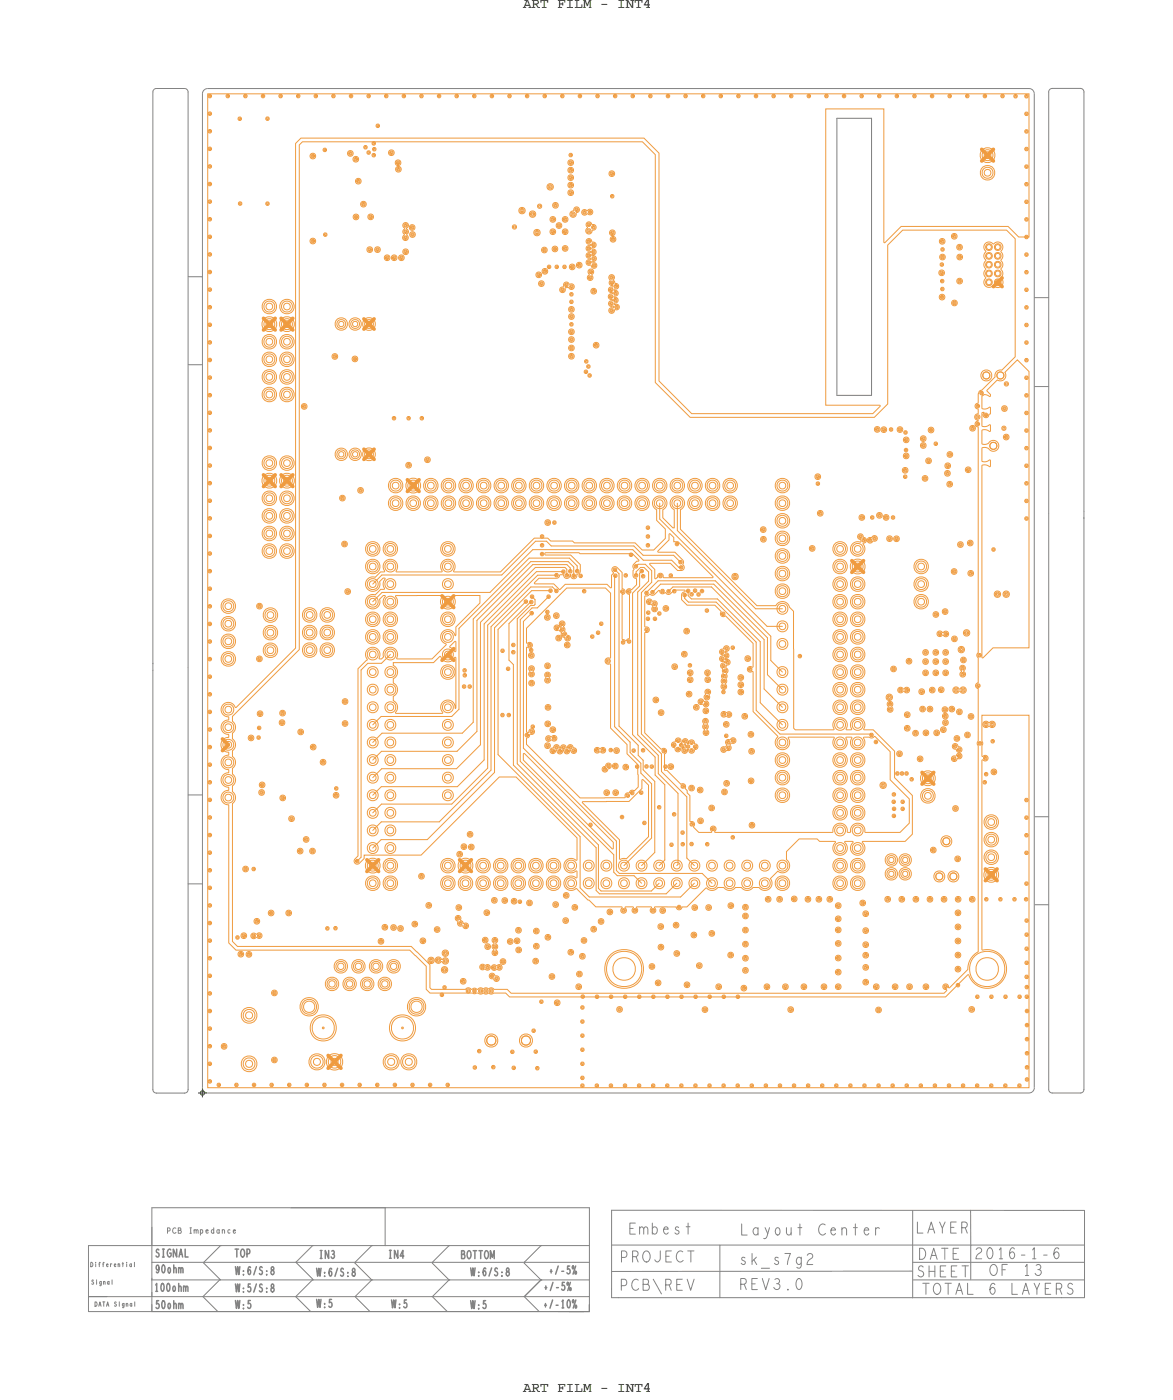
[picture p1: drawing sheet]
<svg xmlns="http://www.w3.org/2000/svg" width="169mm" height="202mm" viewBox="0 0 169 202" stroke-linecap="round" stroke-linejoin="round" font-family="sans-serif">
<defs><g id="words">
<g font-size="2.7" fill="#838383">
<text x="90.7" y="178.2">Embest</text>
<text x="106.8" y="178.3">Layout Center</text>
<text x="132.1" y="178">LAYER</text>
<text x="89.5" y="182.2">PROJECT</text>
<text x="106.6" y="182.5">sk_s7g2</text>
<text x="132.2" y="184.3">SHEET</text>
<text x="132.5" y="181.8">DATE</text>
<text x="140.6" y="181.7">2016-1-6</text>
<text x="142.7" y="184.1">OF</text>
<text x="147.6" y="184.1">13</text>
<text x="89.4" y="186.3">PCB\REV</text>
<text x="106.7" y="186.2">REV3.0</text>
<text x="133" y="186.8">TOTAL 6 LAYERS</text>
</g>
<g font-size="2.1">
<text x="75.5" y="1.2">ART FILM - INT4</text>
<text x="75.5" y="200.9">ART FILM - INT4</text>
</g>
<g font-size="1.9" fill="#838383">
<text x="22.4" y="181.5">SIGNAL</text>
<text x="22.4" y="183.7">90ohm</text>
<text x="33.8" y="181.5">TOP</text>
<text x="34" y="184">W:6/S:8</text>
<text x="45.7" y="184.2">W:6/S:8</text>
<text x="46" y="181.7">IN3</text>
<text x="56" y="181.6">IN4</text>
<text x="66.5" y="181.7">BOTTOM</text>
<text x="67.9" y="184.2">W:6/S:8</text>
<text x="79.2" y="183.9">+/-5%</text>
<text x="22.3" y="186.4">100ohm</text>
<text x="22.4" y="188.9">50ohm</text>
<text x="34" y="186.5">W:5/S:8</text>
<text x="34" y="188.9">W:5</text>
<text x="45.7" y="188.7">W:5</text>
<text x="56.5" y="188.8">W:5</text>
<text x="67.9" y="188.9">W:5</text>
<text x="78.4" y="188.8">+/-10%</text>
<text x="78.4" y="186.3">+/-5%</text>
</g>
<text font-size="1.3" fill="#838383" x="24.1" y="178">PCB Impedance</text>
<g font-size="1.1" fill="#838383">
<text x="13" y="182.9">Differential</text>
<text x="13.2" y="185.4">Signal</text>
<text x="13.7" y="188.6">DATA Signal</text>
</g>
</g></defs>
<!-- layer: Board Outline -->
<g fill="none" stroke="#838383" stroke-width=".14">
<path d="M22.1 13.3v82.5zM22.6 12.8l-.4 .1-.1 .4M22.6 12.8h4zM26.6 12.8l.4 .1 .1 .4M27.1 13.3v83.1zM29.2 13.5v143.5zM30 12.8l-.6 .2-.2 .5M30 12.8h118.4zM148.4 12.8l.6 .2 .2 .5M149.2 13.5v143.5zM151.3 13.3v60.9zM151.8 12.8h4.1z"/>
<path d="M151.8 12.8l-.4 .1-.1 .4M155.9 12.8l.3 .1 .2 .4M156.4 13.3v60.5zM27.2 40h2zM27.2 52.7h2zM149.3 43h2zM149.3 55.8h2zM151.3 74.2v83.1zM156.4 73.8v1zM156.4 74.7v82.6zM22.1 95.7v1.1zM22.1 96.8v60.5z"/>
<path d="M27.1 96.4v60.9zM27.2 114.8h2zM149.3 117.9h2zM27.1 127.6h2.1zM149.3 130.6h2zM22.1 157.3l.1 .3 .4 .2M22.6 157.8h4zM27.1 157.3l-.1 .4-.4 .1M29.2 157l.2 .6 .6 .2M30 157.8h118.4zM149.2 157l-.2 .6-.6 .2M151.3 157.3l.1 .3 .4 .2"/>
<path d="M151.8 157.8h4.1zM156.4 157.3l-.2 .3-.3 .2M12.8 179.8h9.1zM12.8 179.8v7.4zM21.9 179.8h33.7zM21.9 177.1v2.7zM21.9 174.4h63.1zM21.9 174.4v14.9zM31.8 179.8h.1zM42 174.4h13.6zM45.1 179.8l-2.4 2.4zM45.1 179.8h.1z"/>
<path d="M53.6 179.8l-2.4 2.4zM53.6 179.8h.2zM55.6 179.8h29.4zM55.6 174.4v5.4zM64.8 179.8l-2.4 2.4zM64.8 179.8h.1zM78 179.8l-2.4 2.4zM78 179.8h.2zM85 174.4v14.9zM88.2 179.7h68.3zM88.2 174.7h65.2zM88.2 174.7v11.4z"/>
<path d="M103.8 179.7v7.6zM131.7 174.7v12.7zM140 174.7v5zM140 179.7v5zM153.4 174.7h3.1zM156.5 174.7v12.6zM12.8 187.2h9.1zM12.8 189.3h9.1zM12.8 187.2h2.6zM12.8 187.2v2.1zM21.9 182.2h63.1zM21.9 184.8h63.1z"/>
<path d="M21.9 184.5v.3zM21.9 187.2h63.1zM21.9 186.5v.7zM21.9 189.3h63.1zM29.3 187.2l2.1 2.1zM29.4 182.2l2.4-2.4zM29.4 182.4l2.4 2.4zM29.4 182.2v.2zM31.7 184.8l-2.4 2.4zM31.7 184.8h.1zM42.7 187.2l2.1 2.1zM42.7 182.3l2.4 2.4z"/>
<path d="M42.7 182.1v.2zM45.1 184.8l-2.4 2.4zM51.2 182.4l2.4 2.4zM51.2 182.2v.2zM51.2 187.2l2.2 2.1zM53.6 184.8l-2.4 2.4zM53.6 184.8h.2zM62.4 182.4l2.4 2.4zM62.4 182.2v.2zM62.4 187.2l2.1 2.1zM64.8 184.8l-2.4 2.4zM64.8 184.8h.1z"/>
<path d="M75.6 182.4l2.4 2.4zM75.6 182.2v.2zM75.6 187.2l2.2 2.1zM78 184.8l-2.4 2.4zM80.5 189.3h4.5zM82.1 189.3h2.9zM82.1 189.3h2zM85 188.3v1zM88.2 186.1v1.2zM88.2 183.5h43.4zM88.2 187.3h1.1zM89.3 187.3h63.9z"/>
<path d="M131.7 182.2h24.8zM131.7 184.8h24.8zM153.1 187.3h3.4z"/>
</g>
<path d="M120.7 17.1v40zM120.7 17.1h5zM125.7 17.1v40zM120.7 57.1h5z" fill="none" stroke="#838383" stroke-width=".15"/>
<!-- layer: Nets -->
<g fill="none" stroke="#ef9b3f" stroke-width=".14">
<path d="M30 13.5h118.4v20.7h-1.5l-1.5-1.5h-15.4l-2.3 2.3h-.2v-19.3h-8.4v42.8h7.8l.1 .2-1.1 1h-26.1l-4.7-4.7v-32.9l-2.2-2.2h-49.5l-.8 .8v72.9l-8.5 8.5h-.2a1.05 1.05 0 0 0-1.8-.2 1.05 1.05 0 0 0 .9 1.6l-.1 .4a1.06 1.06 0 0 0-1 1.1 1.06 1.06 0 0 0 1.1 1.1l-.1 .3a1.09 1.09 0 0 0-1 1.2 1.09 1.09 0 0 0 1.1 1l-.1 .4a1.06 1.06 0 0 0-1 1.1 1.06 1.06 0 0 0 1.1 1l-.1 .5a1.06 1.06 0 0 0-1 1 1.06 1.06 0 0 0 1.1 1.1l-.1 .4a1.06 1.06 0 0 0-1 1.1 1.06 1.06 0 0 0 1.1 1v19.9l1 1.1h25.1l2.4 2.3v3.3l.5 .6h6.2l.2 .1 .6-.1 .2 .1h.3a.39 .39 0 0 1 .6 0h.2a.33 .33 0 0 1 .5 0l.4-.1h1.7l.6 .5h62.9l3.2-3.2h.1a2.81 2.81 0 0 0 3.6 1.8 2.81 2.81 0 0 0 1.8-3.5 2.81 2.81 0 0 0-3.4-1.9l-.1-27.3 .2-.1 .2 .1h.3l.2-.1v-.3v-.2l-.2-.1h-.3l-.2 .1-.2-.1v-1.5l.2-.3-.2-.3v-3.8h6.8v53.8h-118.4zM30.1 18.8l.2-.1 .2 .1v.3l-.2 .1-.2-.1zM30.1 16.2h.2h.2v.4l-.2 .1-.2-.1zM30.1 13.7l.2-.1 .2 .1v.3l-.2 .1-.2-.1zM30.2 18.9l.1-.1 .1 .2-.1 .1zM30.2 16.3h.1l.1 .2h-.1zM30.2 13.8l.1-.1 .1 .2-.1 .1zM32.7 13.7l.2-.1 .2 .1v.3l-.2 .1-.2-.1zM32.7 13.8l.2-.1 .1 .2-.1 .1zM34.4 17l.2-.1 .2 .1v.3l-.2 .1-.2-.1zM34.5 17.1l.1-.1 .1 .2-.1 .1zM35.2 13.7l.2-.1 .2 .1v.3l-.2 .1-.2-.1z"/>
<path d="M35.3 13.8l.1-.1 .1 .2-.1 .1zM37.8 13.7l.1-.1 .2 .1v.3l-.2 .1-.1-.1zM37.8 13.8l.1-.1 .2 .2-.2 .1zM38.4 17l.2-.1 .2 .1v.3l-.2 .1-.2-.1zM38.5 17.1l.1-.1 .1 .2-.1 .1zM40.3 13.7l.2-.1 .2 .1v.3l-.2 .1-.2-.1zM40.4 13.8l.1-.1 .1 .2-.1 .1zM42.8 13.7l.2-.1 .2 .1v.3l-.2 .1-.2-.1zM42.9 13.8l.1-.1 .1 .2-.1 .1zM45.4 13.7l.2-.1 .2 .1v.3l-.2 .1-.2-.1zM45.4 13.8l.2-.1 .1 .2-.1 .1zM47.9 13.7l.2-.1 .2 .1v.3l-.2 .1-.2-.1z"/>
<path d="M48 13.8l.1-.1 .1 .2-.1 .1zM50.5 13.7l.1-.1 .2 .1v.3l-.2 .1-.1-.1zM50.5 13.8l.1-.1 .2 .2-.2 .1zM53 13.7l.2-.1 .2 .1v.3l-.2 .1-.2-.1zM53.1 13.8l.1-.1 .1 .2-.1 .1zM54.3 18l.2-.1 .2 .1v.3l-.2 .1-.2-.1zM54.4 18.1l.1-.1 .1 .2-.1 .1zM55.5 13.7l.2-.1 .2 .1v.3l-.2 .1-.2-.1zM55.6 13.8l.1-.1 .1 .2-.1 .1zM58.1 13.7l.2-.1 .2 .1v.3l-.2 .1-.2-.1zM58.1 13.8l.2-.1 .1 .2-.1 .1zM60.6 13.7l.2-.1 .2 .1v.3l-.2 .1-.2-.1z"/>
<path d="M60.7 13.8l.1-.1 .1 .2-.1 .1zM63.2 13.7l.1-.1 .2 .1v.3l-.2 .1-.1-.1zM63.2 13.8l.1-.1 .2 .2-.2 .1zM65.7 13.7l.2-.1 .2 .1v.3l-.2 .1-.2-.1zM65.8 13.8l.1-.1 .1 .2-.1 .1zM68.2 13.7l.2-.1 .2 .1v.3l-.2 .1-.2-.1zM68.3 13.8l.1-.1 .1 .2-.1 .1zM70.8 13.7l.2-.1 .2 .1v.3l-.2 .1-.2-.1zM70.8 13.8l.2-.1 .1 .2-.1 .1zM73.3 13.7l.2-.1 .2 .1v.3l-.2 .1-.2-.1zM73.4 13.8l.1-.1 .1 .2-.1 .1zM75.9 13.7l.1-.1 .2 .1v.3l-.2 .1-.1-.1z"/>
<path d="M75.9 13.8l.1-.1 .2 .2-.2 .1zM78.4 13.7l.2-.1 .2 .1v.3l-.2 .1-.2-.1zM78.5 13.8l.1-.1 .1 .2-.1 .1zM80.9 13.7l.2-.1 .2 .1v.3l-.2 .1-.2-.1zM81 13.8l.1-.1 .1 .2-.1 .1zM83.5 13.7l.2-.1 .2 .1v.3l-.2 .1-.2-.1zM83.5 13.8l.2-.1 .1 .2-.1 .1zM86 13.7l.2-.1 .2 .1v.3l-.2 .1-.2-.1zM86.1 13.8l.1-.1 .1 .2-.1 .1zM88.6 13.7l.1-.1 .2 .1v.3l-.2 .1-.1-.1zM88.6 13.8l.1-.1 .2 .2-.2 .1zM91.1 13.7l.2-.1 .2 .1v.3l-.2 .1-.2-.1z"/>
<path d="M91.2 13.8l.1-.1 .1 .2-.1 .1zM93.6 13.7l.2-.1 .2 .1v.3l-.2 .1-.2-.1zM93.7 13.8l.1-.1 .1 .2-.1 .1zM96.2 13.7l.2-.1 .2 .1v.3l-.2 .1-.2-.1zM96.2 13.8l.2-.1 .1 .2-.1 .1zM98.7 13.7l.2-.1 .2 .1v.3l-.2 .1-.2-.1zM98.8 13.8l.1-.1 .1 .2-.1 .1zM101.3 13.7l.1-.1 .2 .1v.3l-.2 .1-.1-.1zM101.3 13.8l.1-.1 .2 .2-.2 .1zM103.8 13.7l.2-.1 .2 .1v.3l-.2 .1-.2-.1zM103.9 13.8l.1-.1 .1 .2-.1 .1zM106.3 13.7l.2-.1 .2 .1v.3l-.2 .1-.2-.1z"/>
<path d="M106.4 13.8l.1-.1 .1 .2-.1 .1zM108.9 13.7l.2-.1 .2 .1v.3l-.2 .1-.2-.1zM108.9 13.8l.2-.1 .1 .2-.1 .1zM111.4 13.7l.2-.1 .2 .1v.3l-.2 .1-.2-.1zM111.5 13.8l.1-.1 .1 .2-.1 .1zM114 13.7l.1-.1 .2 .1v.3l-.2 .1-.1-.1zM114 13.8l.1-.1 .2 .2-.2 .1zM116.5 13.7l.2-.1 .2 .1v.3l-.2 .1-.2-.1zM116.6 13.8l.1-.1 .1 .2-.1 .1zM119 13.7l.2-.1 .2 .1v.3l-.2 .1-.2-.1zM119.1 13.8l.1-.1 .1 .2-.1 .1zM121.6 13.7l.2-.1 .2 .1v.3l-.2 .1-.2-.1z"/>
<path d="M121.6 13.8l.2-.1 .1 .2-.1 .1zM124.1 13.7l.2-.1 .2 .1v.3l-.2 .1-.2-.1zM124.2 13.8l.1-.1 .1 .2-.1 .1zM126.7 13.7l.1-.1 .2 .1v.3l-.2 .1-.1-.1zM126.7 13.8l.1-.1 .2 .2-.2 .1zM129.2 13.7l.2-.1 .2 .1v.3l-.2 .1-.2-.1zM129.3 13.8l.1-.1 .1 .2-.1 .1zM131.7 13.7l.2-.1 .2 .1v.3l-.2 .1-.2-.1zM131.8 13.8l.1-.1 .1 .2-.1 .1zM134.3 13.7l.2-.1 .2 .1v.3l-.2 .1-.2-.1zM134.3 13.8l.2-.1 .1 .2-.1 .1zM136.8 13.7l.2-.1 .2 .1v.3l-.2 .1-.2-.1z"/>
<path d="M136.9 13.8l.1-.1 .1 .2-.1 .1zM139.4 13.7l.1-.1 .2 .1v.3l-.2 .1-.1-.1zM139.4 13.8l.1-.1 .2 .2-.2 .1zM141.9 13.7l.2-.1 .2 .1v.3l-.2 .1-.2-.1zM142 13.8l.1-.1 .1 .2-.1 .1zM144.4 13.7l.2-.1 .2 .1v.3l-.2 .1-.2-.1zM144.5 13.8l.1-.1 .1 .2-.1 .1zM146.3 13.7l.2-.1 .2 .1v.4h-.2h-.2zM146.4 13.8h.1l.1 .2h-.1zM147.9 18.8l.2-.1 .2 .1v.3l-.2 .1-.2-.1zM147.9 16.3l.2-.1 .2 .1v.3l-.2 .1-.2-.1zM147.9 13.7l.2-.1 .2 .1v.4h-.2h-.2z"/>
<path d="M148 18.9l.1-.1 .1 .2-.1 .1zM148 16.4l.1-.1 .1 .2-.1 .1zM148 13.8h.1l.1 .2h-.1zM30.1 21.3l.2-.1 .2 .1v.4h-.2h-.2zM30.1 34l.2-.1 .2 .1v.4h-.2h-.2zM30.1 31.5l.2-.1 .2 .1v.3l-.2 .1-.2-.1zM30.1 28.9h.2h.2v.4l-.2 .1-.2-.1zM30.1 26.4l.2-.1 .2 .1v.3l-.2 .1-.2-.1zM30.1 23.9l.2-.1 .2 .1v.3l-.2 .1-.2-.1zM30.1 39.1l.2-.1 .2 .1v.3l-.2 .1-.2-.1zM30.1 36.6l.2-.1 .2 .1v.3l-.2 .1-.2-.1zM30.2 21.4h.1l.1 .1-.1 .1z"/>
<path d="M30.2 34.1h.1l.1 .1-.1 .1zM30.2 31.6l.1-.1 .1 .2-.1 .1zM30.2 29h.1l.1 .2h-.1zM30.2 26.5l.1-.1 .1 .2-.1 .1zM30.2 24l.1-.1 .1 .2-.1 .1zM30.2 39.2l.1-.1 .1 .2-.1 .1zM30.2 36.7l.1-.1 .1 .2-.1 .1zM34.4 29.2l.2-.1 .2 .1v.4h-.2h-.2zM34.5 29.3h.1l.2 .1-.2 .1zM38.4 29.2l.2-.1 .2 .1v.4l-.2 .1-.2-.1zM38.5 29.3h.1l.1 .2h-.1zM43.2 20.9l.4-.4h49.1l1.8 1.8v32.9l5.1 5h26.5l2-1.9v-22.9l2.1-2.2h15l1.2 1.3v17l-1.9 1.9h-.4l-.3 .2-.2 .4v.4l-2 1.9-.3 .2-.2 .3v1.4l-.3 .1-.1 .3 .1 .3 .3 .2v.6l-.3 .2-.2 .3 .1 .3 .4 .2-.3 .2-.1 .3 .1 .3 .3 .2v32.5l-.2 .4 .2 .3v3.7l-.3 .1-.1 .3 .1 .3 .3 .1v7.6l-.1 .3 .1 .3v29.8l-.1 .1a2.79 2.79 0 0 0-1.4 2.5l-2.6 2.6h-.2v-.3l-.2-.2-.2-.1-.3 .2-.1 .2 .1 .2 .5 .3-.4 .5h-62.5l-.5-.6h-1.9l-.4-.2-.4 .1-.4-.1-.4 .1-.4-.1-.4 .2-.5-.2-.4 .2-.4-.2-.4 .2h-5l-.2-.2v-3.3l-2.7-2.7h-25l-.8-.7 .1-20a1.04 1.04 0 0 0-.1-1.6l.1-.9a1.04 1.04 0 0 0-.1-1.7l.1-.8a1.04 1.04 0 0 0-.1-1.7l.1-.9a1.04 1.04 0 0 0-.1-1.6l.1-.9a1.04 1.04 0 0 0-.1-1.7v-.7l9.7-9.6z"/>
<path d="M44.9 22.4l.2-.1 .2 .1v.3l-.2 .1-.2-.1zM44.9 34.6l.2-.1 .2 .1v.4l-.2 .1-.2-.1zM45 22.5l.1-.1 .1 .2-.1 .1zM45 34.7h.1l.1 .2h-.1zM46.7 21.5l.2-.1 .1 .1v.3l-.1 .1-.2-.1zM46.7 33.7l.2-.1 .2 .1v.3l-.2 .1-.2-.1zM46.7 21.6l.2-.1 .1 .2-.1 .1zM46.8 33.8l.1-.1 .1 .2-.1 .1zM50.3 22l.2-.1 .2 .1v.3l-.2 .1-.2-.1zM50.4 22.1l.1-.1 .2 .2-.2 .1zM51.1 22.8l.2-.1 .2 .1v.4h-.2h-.2zM51.2 31.1h.2h.1v.4l-.1 .1-.2-.1z"/>
<path d="M51.2 22.9h.1l.1 .1-.1 .1zM51.2 31.3l.2-.1 .1 .2h-.1zM51.5 26l.2-.1 .2 .1v.3l-.2 .1-.2-.1zM51.6 26.1l.1-.1 .1 .2-.1 .1zM52.2 29.3l.2-.1 .2 .1v.3l-.2 .1-.2-.1zM52.3 29.4l.1-.1 .1 .2-.1 .1zM52.5 21.1l.2-.1 .2 .1v.3l-.2 .1-.2-.1zM52.6 21.2l.1-.1 .1 .2-.1 .1zM53 21.8h.2h.2v.4l-.2 .1-.2-.1zM53.1 22l.1-.1 .1 .2h-.1zM53.1 35.9l.2-.1 .2 .1v.3l-.2 .1-.2-.1zM53.2 36l.1-.1 .2 .2-.2 .1z"/>
<path d="M53.3 31.1h.2h.2v.4l-.2 .1-.2-.1zM53.4 31.2h.1l.1 .2h-.1zM53.7 22.2l.2-.1 .2 .1v.4l-.2 .1-.2-.1zM53.7 20.5l.2-.1 .2 .1v.4l-.2 .1-.2-.1zM53.8 21.4l.2-.1 .2 .1v.3l-.2 .1-.2-.1zM53.8 22.3h.1l.1 .2h-.1zM53.8 20.6h.1l.1 .2h-.1zM53.9 21.5l.1-.1 .1 .2-.1 .1zM54.3 35.9l.2-.1 .1 .1v.3l-.1 .1-.2-.1zM54.3 36l.2-.1 .1 .2-.1 .1zM55.7 37h.1h.2v.4l-.2 .1-.1-.1zM55.7 37.1h.1l.2 .2h-.2z"/>
<path d="M56.3 21.9l.2-.1 .1 .1v.3l-.1 .1-.2-.1zM56.3 22l.2-.1 .1 .2-.1 .1zM56.7 37h.2h.2v.4l-.2 .1-.2-.1zM56.8 37.1h.1l.1 .2h-.1zM57.2 23.3l.2-.1 .2 .1v.4h-.2h-.2zM57.3 24.3l.2-.1 .2 .1v.3l-.2 .1-.2-.1zM57.3 23.4h.1l.1 .2h-.1zM57.4 24.4l.1-.1 .1 .2-.1 .1zM57.7 37h.2h.2v.4l-.2 .1-.2-.1zM57.8 37.1h.1l.1 .2h-.1zM58.2 32.3l.4-.2 .3 .4v.2l-.3 .3 .3 .4v.2l-.2 .3 .2 .5-.1 .2-.3 .1-.3-.1-.1-.2 .2-.5-.2-.3v-.2l.3-.4-.3-.4zM58.3 34.1h.2h.2v.4l-.2 .1-.2-.1z"/>
<path d="M58.3 36.2l.2-.1 .2 .1v.3l-.2 .1-.2-.1zM58.3 33.3l.2-.1 .2 .1v.3l-.2 .1-.2-.1zM58.3 32.4l.2-.1 .2 .1v.3l-.2 .1-.2-.1zM58.4 34.3l.1-.1 .1 .2h-.1zM58.4 36.3l.1-.1 .1 .2-.1 .1zM58.4 33.4l.1-.1 .1 .2-.1 .1zM58.4 32.5l.1-.1 .1 .2-.1 .1zM59.3 32.7l.2-.1 .1 .1v.3l-.1 .1-.2-.1zM59.3 33.7l.2-.1 .2 .1v.3l-.2 .1-.2-.1zM59.3 32.8l.2-.1 .1 .2-.1 .1zM59.4 33.8l.1-.1 .1 .2-.1 .1zM74 32.6l.2-.1 .2 .1 .1 .2-.1 .2-.2 .1-.2-.1-.1-.2z"/>
<path d="M74.1 32.7l.1-.1 .1 .1v.1l-.1 .1-.1-.1zM75.1 30.2l.2-.1 .2 .1 .1 .2-.1 .2-.2 .1-.2-.1-.1-.2zM75.2 30.3l.1-.1 .1 .1v.2l-.1 .1-.1-.1zM76.6 30.7l.2-.1 .3 .1v.2v.2l-.3 .1-.2-.1-.1-.2zM76.7 30.8h.1h.2v.2l-.2 .1-.1-.1zM77.2 33.4l.3-.1 .2 .1 .1 .2-.1 .2-.2 .1-.3-.1v-.2zM77.3 33.5l.2-.1 .1 .1v.2h-.1h-.2zM77.5 39.5l.2-.1 .2 .1v.3l-.2 .1-.2-.1zM77.6 39.6l.1-.1 .1 .2-.1 .1zM77.6 29.6l.2-.1 .3 .1v.2v.2l-.3 .1-.2-.1-.1-.2zM77.7 29.7l.1-.1 .2 .1v.1l-.2 .1-.1-.1zM78.3 35.9l.2-.1 .2 .1v.4h-.2h-.2z"/>
<path d="M78.4 39l.2-.1 .2 .1v.3l-.2 .1-.2-.1zM78.4 36h.1l.1 .2h-.1zM78.5 39.1l.1-.1 .1 .2-.1 .1zM79 38.3h.2h.2v.4l-.2 .1-.2-.1zM79.1 38.5l.1-.1 .1 .2-.1 .1zM79.1 26.8l.3-.1 .2 .1 .1 .2-.1 .2-.2 .1-.3-.1v-.2zM79.2 26.9l.2-.1 .1 .1v.1l-.1 .1-.2-.1zM79.6 33.3l.1-.1 .2 .1v.3l-.2 .1-.1-.1zM79.6 31.5l.1-.1 .2 .1v.3l-.2 .1-.1-.1zM79.6 33.4l.1-.1 .2 .2-.2 .1zM79.6 31.6l.1-.1 .2 .2-.2 .1zM79.9 35.8l.2-.1 .1 .1v.3l-.1 .1-.2-.1z"/>
<path d="M79.9 29.5l.2-.1 .2 .1v.3l-.2 .1-.2-.1zM79.9 35.9l.2-.1 .1 .2-.1 .1zM80 29.6l.1-.1 .1 .2-.1 .1zM80.1 38.3h.2h.2v.4l-.2 .1-.2-.1zM80.2 38.5l.1-.1 .1 .2-.1 .1zM80.4 32.4l.2-.1 .2 .1v.3l-.2 .1-.2-.1zM80.5 32.5l.1-.1 .2 .2-.2 .1zM81.2 38.3h.2h.2v.4l-.2 .1-.2-.1zM81.3 38.5l.1-.1 .1 .2-.1 .1zM81.3 35.7l.2-.1 .2 .1v.3l-.2 .1-.2-.1zM81.3 31.5l.2-.1 .2 .1v.3l-.2 .1-.2-.1zM81.3 33.3l.2-.1 .2 .1v.3l-.2 .1-.2-.1z"/>
<path d="M81.4 35.8l.1-.1 .1 .2-.1 .1zM81.4 31.6l.1-.1 .1 .2-.1 .1zM81.4 33.4l.1-.1 .1 .2-.1 .1zM82.1 23.3l.2-.1 .2 .1v.4h-.2h-.2zM82.1 24.4l.2-.1 .2 .1v.3l-.2 .1-.2-.1zM82.1 25.5l.2-.1 .2 .1v.3l-.2 .1-.2-.1zM82.1 26.6l.2-.1 .2 .1v.3l-.2 .1-.2-.1zM82.1 27.6h.2h.2v.4l-.2 .1-.2-.1zM82.1 22.2l.2-.1 .2 .1v.4h-.2h-.2zM82.2 23.4h.1l.1 .1-.1 .1zM82.2 24.5l.1-.1 .1 .2-.1 .1zM82.2 25.6l.1-.1 .1 .2-.1 .1z"/>
<path d="M82.2 26.7l.1-.1 .1 .2-.1 .1zM82.2 27.8l.1-.1 .1 .2h-.1zM82.2 22.3h.1l.1 .1-.1 .1zM82.4 38.4l.1-.1 .2 .1v.3l-.2 .1-.1-.1zM82.4 38.5l.1-.1 .2 .2-.2 .1zM82.4 30.7l.3-.1 .2 .1 .1 .2-.1 .2-.2 .1-.3-.1v-.2zM82.5 30.8h.2h.1v.2l-.1 .1-.2-.1zM82.9 30l.2-.1h.3l.2 .2v.3l-.2 .2-.3 .1-.1 .5-.5 .2-.2-.3-.1-.3 .2-.2 .4-.2zM83 30.1l.2-.1 .2 .1v.4h-.2h-.2zM83.1 30.2l.1-.1 .1 .2-.1 .1zM83.4 38.1l.2-.1 .1 .1v.4h-.1h-.2zM83.4 38.2l.2-.1 .1 .2-.1 .1z"/>
<path d="M84 30.4l.4-.1 .3 .1 .3-.2h.2l.3 .2v.3l-.3 .3-.5-.2-.2 .2-.3 .1-.3-.3zM84.1 30.5l.2-.1 .2 .1v.3l-.2 .1-.2-.1zM84.2 30.6l.1-.1 .1 .2-.1 .1zM84.7 32.1l.2-.1 .2 .1 .3 .3 .4 .1 .2 .2-.1 .4-.4 .1-.2 .4-.2 .2-.4-.1-.2-.3v-.3l.3-.2-.2-.4zM84.7 34.6l.2-.2 .3 .1 .2 .4 .4 .1 .2 .2-.1 .5-.5 .1v.2h.4l.2 .3-.2 .4-.4 .1v.1l.5 .1 .1 .2-.1 .4-.5 .2v.2l.4-.1 .3 .2v.4l-.3 .2-.4-.1-.2-.3-.5-.1-.1-.2 .1-.4 .5-.2v-.1l-.5-.1-.1-.2 .1-.4 .5-.2-.1-.1-.4-.1-.1-.2 .1-.4 .5-.2-.1-.1-.3-.1-.2-.1v-.3zM84.7 33.1l.3-.1 .2 .1 .1 .2-.1 .2-.2 .1-.3-.1v-.2zM84.8 37.7l.2-.1 .1 .1v.4h-.1h-.2zM84.8 34.7l.2-.1 .1 .1v.3l-.1 .1-.2-.1zM84.8 35.7l.2-.1 .1 .1v.3l-.1 .1-.2-.1zM84.8 36.7l.2-.1 .1 .1v.4h-.1h-.2zM84.8 32.3l.2-.1 .1 .1v.3l-.1 .1-.2-.1zM84.8 33.3l.2-.1 .1 .1v.1l-.1 .1-.2-.1z"/>
<path d="M84.8 37.8h.2l.1 .2h-.1zM84.8 34.8l.2-.1 .1 .2-.1 .1zM84.8 35.8l.2-.1 .1 .2-.1 .1zM84.8 36.8h.2l.1 .1-.1 .1zM84.8 32.4l.2-.1 .1 .2-.1 .1zM84.9 30.4h.2h.2v.4l-.2 .1-.2-.1zM84.9 39.9l.2-.1 .2 .1v.4h-.2h-.2zM85 38.9h.4l.2 .3v.2l-.2 .3 .1 .5-.3 .3-.3-.1-.2-.3 .1-.2 .2-.3-.2-.3zM85 30.5h.1l.1 .2h-.1zM85 39.1l.2-.1 .2 .1v.3l-.2 .1-.2-.1zM85.1 39.2l.1-.1 .1 .2-.1 .1zM85.4 35.2l.2-.1 .2 .1v.3l-.2 .1-.2-.1z"/>
<path d="M85.4 36.2l.2-.1 .2 .1v.3l-.2 .1-.2-.1zM85.4 32.6h.2h.2v.4l-.2 .1-.2-.1zM85.4 37.2l.2-.1 .2 .1v.3l-.2 .1-.2-.1zM85.5 35.3l.1-.1 .1 .2-.1 .1zM85.5 36.3l.1-.1 .1 .2-.1 .1zM85.5 32.8l.1-.1 .1 .2h-.1zM85.5 38.2l.2-.1 .2 .1v.3l-.2 .1-.2-.1zM85.5 37.3l.1-.1 .1 .2-.1 .1zM85.6 38.3l.1-.1 .1 .2-.1 .1zM87.9 39.8l.3-.2 .3 .2 .1 .3-.1 .4 .2 .4 .4 .1 .1 .3-.1 .4-.5 .1v.1l.5 .1 .1 .3-.2 .3-.4 .2 .4 .2 .2 .3-.1 .3-.5 .2v.1l.6 .1 .1 .2v.2l-.2 .3h-.4l-.2 .4-.2 .1-.3-.1-.2-.3 .2-.3h.5v-.1v-.2h-.5l-.2-.3 .1-.4 .5-.2-.5-.2-.1-.4 .2-.2 .4-.2-.5-.2-.1-.4 .2-.2 .4-.2v-.1l-.4-.1-.1-.2 .1-.4-.2-.5zM88 39.9l.2-.1 .2 .1v.3l-.2 .1-.2-.1zM88.1 24.9l.2-.1 .1 .1v.3l-.1 .1-.2-.1z"/>
<path d="M88.1 40l.1-.1 .1 .2-.1 .1zM88.1 28.2l.2-.1 .2 .1v.3l-.2 .1-.2-.1zM88.1 33.4l.2-.1 .2 .1v.4l-.2 .1-.2-.1zM88.1 25l.2-.1 .1 .2-.1 .1zM88.2 28.3l.1-.1 .1 .2-.1 .1zM88.2 33.5h.1l.1 .2h-.1zM88.2 34.4l.2-.1 .2 .1v.3l-.2 .1-.2-.1zM88.3 34.5l.1-.1 .1 .2-.1 .1zM135.7 39.2l.1-.1 .2 .1v.4h-.2h-.1zM135.7 38l.2-.1 .2 .1v.4h-.2h-.2zM135.7 34.7l.2-.1 .2 .1v.3l-.2 .1-.2-.1zM135.7 39.3h.1l.2 .1-.2 .1z"/>
<path d="M135.8 38.1h.1l.1 .2h-.1zM135.8 36.9h.2h.1v.4l-.1 .1-.2-.1zM135.8 35.8h.2h.2v.4l-.2 .1-.2-.1zM135.8 34.8l.1-.1 .1 .2-.1 .1zM135.8 37h.2l.1 .2h-.1zM135.9 35.9h.1l.1 .2h-.1zM137.5 33.9h.2h.2v.4l-.2 .1-.2-.1zM137.5 34h.2l.1 .2h-.1zM138.2 35.5l.2-.1 .2 .1v.4h-.2h-.2zM138.3 36.9h.1h.2v.4l-.2 .1-.1-.1zM138.3 35.6h.1l.1 .1-.1 .1zM138.3 37h.1l.2 .2h-.2z"/>
<path d="M142.1 35.2l.6-.3 .6 .3 .4-.2 .3-.1 .4 .2 .2 .3v.5l-.2 .4 .2 .4 .1 .3-.3 .6 .2 .3 .1 .4-.3 .5 .3 .6-.1 .3-.2 .4 .2 .4 .1 .3-.2 .4-.3 .3h-.5l-.4-.3-.4 .2-.4 .1-.3-.2-.2-.3v-.5l.2-.4-.3-.6 .3-.7-.3-.6 .3-.6-.3-.6 .1-.4 .2-.3-.3-.6zM142.4 35.4l.3-.1 .2 .1 .1 .3-.1 .2-.2 .1-.3-.1-.1-.2zM142.4 39.2l.3-.1 .2 .1 .1 .3-.1 .2-.2 .1-.3-.1-.1-.2zM142.4 38l.3-.1 .2 .1 .1 .2-.1 .3-.2 .1-.3-.1-.1-.3zM142.4 36.7l.3-.1 .2 .1 .1 .2-.1 .3-.2 .1-.3-.1-.1-.3zM143.7 39.2l.2-.1 .3 .1 .1 .3-.1 .2-.3 .1-.2-.1-.1-.2zM143.7 38l.2-.1 .3 .1 .1 .2-.1 .3-.3 .1-.2-.1-.1-.3zM143.7 35.4l.2-.1 .3 .1 .1 .3-.1 .2-.3 .1-.2-.1-.1-.2zM143.7 36.7l.2-.1 .3 .1 .1 .2-.1 .3-.3 .1-.2-.1-.1-.3zM147.9 21.3h.2h.2v.4l-.2 .1-.2-.1zM147.9 34h.2h.2v.4l-.2 .1-.2-.1zM147.9 31.5l.2-.1 .2 .1v.3l-.2 .1-.2-.1z"/>
<path d="M147.9 29l.2-.1 .2 .1v.3l-.2 .1-.2-.1zM147.9 26.4l.2-.1 .2 .1v.4h-.2h-.2zM147.9 23.9l.2-.1 .2 .1v.3l-.2 .1-.2-.1zM147.9 39.1l.2-.1 .2 .1v.4h-.2h-.2zM147.9 36.6l.2-.1 .2 .1v.3l-.2 .1-.2-.1zM148 21.5l.1-.1 .1 .2h-.1zM148 34.2l.1-.1 .1 .2h-.1zM148 31.6l.1-.1 .1 .2-.1 .1zM148 29.1l.1-.1 .1 .2-.1 .1zM148 26.5h.1l.1 .2h-.1zM148 24l.1-.1 .1 .2-.1 .1zM148 39.2h.1l.1 .2h-.1z"/>
<path d="M148 36.7l.1-.1 .1 .2-.1 .1zM30.1 46.7l.2-.1 .2 .1v.4h-.2h-.2zM30.1 44.2l.2-.1 .2 .1v.3l-.2 .1-.2-.1zM30.1 41.6h.2h.2v.4l-.2 .1-.2-.1zM30.1 59.4l.2-.1 .2 .1v.4h-.2h-.2zM30.1 56.9l.2-.1 .2 .1v.3l-.2 .1-.2-.1zM30.1 54.3h.2h.2v.4l-.2 .1-.2-.1zM30.1 51.8l.2-.1 .2 .1v.3l-.2 .1-.2-.1zM30.1 49.3l.2-.1 .2 .1v.3l-.2 .1-.2-.1zM30.2 46.8h.1l.1 .1-.1 .1zM30.2 44.3l.1-.1 .1 .2-.1 .1zM30.2 41.7h.1l.1 .2h-.1z"/>
<path d="M30.2 59.5h.1l.1 .1-.1 .1zM30.2 57l.1-.1 .1 .2-.1 .1zM30.2 54.4h.1l.1 .2h-.1zM30.2 51.9l.1-.1 .1 .2-.1 .1zM30.2 49.4l.1-.1 .1 .2-.1 .1zM43.7 58.5l.2-.1 .2 .1v.3l-.2 .1-.2-.1zM43.8 58.6l.1-.1 .1 .2-.1 .1zM48.1 51.3l.2-.1 .2 .1v.3l-.2 .1-.2-.1zM48.2 51.4l.1-.1 .1 .2-.1 .1zM51 51.6h.2h.2v.4l-.2 .1-.2-.1zM51.1 51.8l.1-.1 .1 .2h-.1zM77.9 40.8l.2-.1 .2 .1v.3l-.2 .1-.2-.1z"/>
<path d="M78 40.9l.1-.1 .1 .2-.1 .1zM81 41.7l.1-.1 .2 .1v.3l-.2 .1-.1-.1zM81 41.8l.1-.1 .2 .2-.2 .1zM81.4 40.8l.4-.1 .3 .3h.5l.2 .3v.3l-.4 .2-.2-.1-.2-.2h-.4l-.2 .6-.2 .1h-.3l-.1-.2v-.3l.2-.2 .3-.1zM81.5 40.9h.2h.2v.4l-.2 .1-.2-.1zM81.6 41.1l.1-.1 .1 .2h-.1zM82.2 41.2l.2-.1 .2 .1v.4h-.2h-.2zM82.2 44.5l.2-.1 .2 .1v.3l-.2 .1-.2-.1zM82.2 45.5l.2-.1 .2 .1v.4l-.2 .1-.2-.1zM82.2 47.7l.2-.1 .2 .1v.4l-.2 .1-.2-.1zM82.2 48.8h.2h.2v.4l-.2 .1-.2-.1zM82.2 50.1l.2-.1 .2 .1v.3l-.2 .1-.2-.1z"/>
<path d="M82.2 51.3l.2-.1 .2 .1v.3l-.2 .1-.2-.1zM82.2 43.4l.2-.1 .2 .1v.3l-.2 .1-.2-.1zM82.2 46.6h.2h.2v.4l-.2 .1-.2-.1zM82.2 42.3l.2-.1 .2 .1v.4h-.2h-.2zM82.3 41.3h.1l.1 .1-.1 .1zM82.3 44.6l.1-.1 .1 .2-.1 .1zM82.3 45.6h.1l.1 .2h-.1zM82.3 47.8h.1l.1 .2h-.1zM82.3 49l.1-.1 .1 .2h-.1zM82.3 50.2l.1-.1 .1 .2-.1 .1zM82.3 51.4l.1-.1 .1 .2-.1 .1zM82.3 43.5l.1-.1 .1 .2-.1 .1z"/>
<path d="M82.3 46.8l.1-.1 .1 .2h-.1zM82.3 42.4h.1l.1 .1-.1 .1zM84.3 53.5l.2-.1 .2 .1v.3l-.2 .1-.2-.1zM84.4 52l.2-.1 .2 .1v.3l-.2 .1-.2-.1zM84.4 53.6l.1-.1 .1 .2-.1 .1zM84.5 52.1l.1-.1 .1 .2-.1 .1zM84.7 52.7h.2h.2v.4l-.2 .1-.2-.1zM84.8 52.8h.1l.1 .2h-.1zM84.9 54l.2-.1 .1 .1v.4l-.1 .1-.2-.1zM84.9 54.1h.2l.1 .2h-.1zM85 40h.1l.1 .1-.1 .1zM85.5 41.9l.1-.1 .2 .1v.3l-.2 .1-.1-.1z"/>
<path d="M85.5 42l.1-.1 .2 .2-.2 .1zM85.8 49.7l.2-.1 .2 .1v.3l-.2 .1-.2-.1zM85.9 49.8l.1-.1 .1 .2-.1 .1zM88 42.6h.2h.1v.4l-.1 .1-.2-.1zM88 41.7l.2-.1 .2 .1v.3l-.2 .1-.2-.1zM88 43.7l.2-.1 .2 .1v.3l-.2 .1-.2-.1zM88 44.7l.2-.1 .2 .1v.3l-.2 .1-.2-.1zM88 42.8l.2-.1 .1 .2h-.1zM88.1 41.8l.1-.1 .1 .2-.1 .1zM88.1 43.8l.1-.1 .1 .2-.1 .1zM88.1 40.6h.2h.2v.4l-.2 .1-.2-.1zM88.1 44.8l.1-.1 .1 .2-.1 .1z"/>
<path d="M88.2 40.8l.1-.1 .1 .2h-.1zM88.6 43.2l.2-.1 .2 .1v.3l-.2 .1-.2-.1zM88.6 42.2l.2-.1 .2 .1v.3l-.2 .1-.2-.1zM88.7 41.1h.1h.2v.4l-.2 .1-.1-.1zM88.7 43.3l.1-.1 .1 .2-.1 .1zM88.7 42.3l.1-.1 .1 .2-.1 .1zM88.7 41.3l.1-.1 .2 .2-.2 .1zM88.7 44.2l.2-.1 .2 .1v.3l-.2 .1-.2-.1zM88.8 44.3l.1-.1 .2 .2-.2 .1zM135.7 42.7l.2-.1 .2 .1v.4h-.2h-.2zM135.7 40.4l.2-.1 .2 .1v.4h-.2h-.2zM135.8 41.5h.1h.2v.4l-.2 .1-.1-.1z"/>
<path d="M135.8 42.8h.1l.1 .2h-.1zM135.8 40.5h.1l.1 .1-.1 .1zM135.8 41.7l.1-.1 .2 .2h-.2zM137.5 43.6l.2-.1 .2 .1v.3l-.2 .1-.2-.1zM137.6 43.7l.1-.1 .1 .2-.1 .1zM138.2 40.4l.2-.1 .2 .1v.4h-.2h-.2zM138.3 40.5h.1l.1 .1-.1 .1zM140.8 60l.3-.1 .2 .1 .1 .2-.1 .2-.2 .1-.3-.1v-.2zM140.9 58.4h.2h.2v.4l-.2 .1-.2-.1zM141 58.6l.1-.1 .1 .2h-.1zM141.4 56.6l.2-.1 .2 .1v.3l-.2 .1-.2-.1zM141.5 56.7l.1-.1 .1 .2-.1 .1z"/>
<path d="M142 59.7l.2-.1 .2 .1v.4h-.2h-.2zM142.1 59.8h.1l.1 .2h-.1zM142.4 40.5l.3-.1 .2 .1 .1 .2-.1 .3-.2 .1-.3-.1-.1-.3zM143.7 40.5l.2-.1 .3 .1 .1 .2-.1 .3-.3 .1-.2-.1-.1-.3zM143.9 54.8l.5 .2 .5-.2 .2-.5-.1-.5 1.8-1.8 1.6 1.6v39.9h-5.2l-1.5 1.5-.1-.1v-27.7l.2-.1a1.28 1.28 0 0 1 1 .3l.1-.1v-.8l-.2-.1a.91 .91 0 0 1-1 .2l-.1-1.9 .2-.1a1.26 1.26 0 0 1 1.2 .5h.4l.4-.1 .2-.4 .1-.3-.2-.4-.3-.3h-.4l-.4 .1a.81 .81 0 0 1-1.1 .4l-.1-2h.2a1.24 1.24 0 0 1 1 .2l.1-.1v-.8l-.2-.1a.96 .96 0 0 1-1 .2v-1.9l.3-.1-.2 .4 .2 .3 .3 .1 .2-.1 .2-.4 .2-.1v-.8l-.2-.1a.91 .91 0 0 1-1 .2l-.1-1.9 .3-.1 1 .2v-.3l-.5-.6zM144.7 58.8l.2-.1 .2 .1v.4h-.2h-.2zM144.8 58.9h.1l.1 .1-.1 .1zM145 55.2l.2-.1 .2 .1 .1 .2-.1 .2-.2 .1-.2-.1-.1-.2zM145 55.3h.2h.1v.2l-.1 .1-.2-.1zM147.9 46.7h.2h.2v.4l-.2 .1-.2-.1zM147.9 44.2l.2-.1 .2 .1v.3l-.2 .1-.2-.1zM147.9 41.7l.2-.1 .2 .1v.3l-.2 .1-.2-.1z"/>
<path d="M147.9 59.4h.2h.2v.4l-.2 .1-.2-.1zM147.9 56.9l.2-.1 .2 .1v.3l-.2 .1-.2-.1zM147.9 54.4l.2-.1 .2 .1v.3l-.2 .1-.2-.1zM147.9 51.8l.2-.1 .2 .1v.4h-.2h-.2zM147.9 49.3l.2-.1 .2 .1v.3l-.2 .1-.2-.1zM148 46.9l.1-.1 .1 .2h-.1zM148 44.3l.1-.1 .1 .2-.1 .1zM148 41.8l.1-.1 .1 .2-.1 .1zM148 59.6l.1-.1 .1 .2h-.1zM148 57l.1-.1 .1 .2-.1 .1zM148 54.5l.1-.1 .1 .2-.1 .1zM148 51.9h.1l.1 .2h-.1z"/>
<path d="M148 49.4l.1-.1 .1 .2-.1 .1zM30.1 72.1l.2-.1 .2 .1v.4h-.2h-.2zM30.1 69.6l.2-.1 .2 .1v.3l-.2 .1-.2-.1zM30.1 67h.2h.2v.4l-.2 .1-.2-.1zM30.1 64.5l.2-.1 .2 .1v.3l-.2 .1-.2-.1zM30.1 62l.2-.1 .2 .1v.3l-.2 .1-.2-.1zM30.1 79.7h.2h.2v.4l-.2 .1-.2-.1zM30.1 77.2l.2-.1 .2 .1v.3l-.2 .1-.2-.1zM30.1 74.7l.2-.1 .2 .1v.3l-.2 .1-.2-.1zM30.2 72.2h.1l.1 .1-.1 .1zM30.2 69.7l.1-.1 .1 .2-.1 .1zM30.2 67.1h.1l.1 .2h-.1z"/>
<path d="M30.2 64.6l.1-.1 .1 .2-.1 .1zM30.2 62.1l.1-.1 .1 .2-.1 .1zM30.2 79.8h.1l.1 .2h-.1zM30.2 77.3l.1-.1 .1 .2-.1 .1zM30.2 74.8l.1-.1 .1 .2-.1 .1zM49.2 71.7h.2h.2v.4l-.2 .1-.2-.1zM49.3 71.8h.1l.1 .2h-.1zM49.5 78.4l.2-.1 .2 .1v.3l-.2 .1-.2-.1zM49.6 78.5l.1-.1 .1 .2-.1 .1zM51.8 70.6l.2-.1 .2 .1v.4h-.2h-.2zM51.9 70.7h.1l.1 .1-.1 .1zM56.6 60.2l.2-.1 .2 .1v.3l-.2 .1-.2-.1z"/>
<path d="M56.7 60.3l.1-.1 .2 .2-.2 .1zM58.8 67l.1-.1 .2 .1v.3l-.2 .1-.1-.1zM58.8 60.2l.1-.1 .2 .1v.3l-.2 .1-.1-.1zM58.8 67.1l.1-.1 .2 .2-.2 .1zM58.8 60.3l.1-.1 .2 .2-.2 .1zM60.7 60.2l.2-.1 .1 .1v.3l-.1 .1-.2-.1zM60.7 60.3l.2-.1 .1 .2-.1 .1zM61.5 66.2l.2-.1 .2 .1v.3l-.2 .1-.2-.1zM61.6 66.3l.1-.1 .1 .2-.1 .1zM76.9 79.3h14.4zM76.9 79.3l-6.2 6.2zM77.3 78.1l-4.9 4.9z"/>
<path d="M77.3 78.1h1.5zM78 77.3l.2-.1 .2 .1v.3l-.2 .1-.2-.1zM78 78.5h.2h.2v.4l-.2 .1-.2-.1zM78 79.8l.2-.1 .2 .1v.4h-.2h-.2zM78.1 77.4l.1-.1 .1 .2-.1 .1zM78.1 78.7l.1-.1 .1 .2h-.1zM78.1 79.9h.1l.1 .1-.1 .1zM78.6 79.8l12.6 .1 .9 .9v.2h-.2l-.5 .5-.1 .2 .2 .5-.2 .2v.8l.2 .2 .3 .2v.8l-.6 .7-.6-.1-.2 .3 .1 .4 .3 .1v6.4l-.5 .3-.6-.3v-6.3l.4-.2 .1-.3-.1-.3-.4-.1v-2.4l-.8-.8h-.3l-.2 .2-.1 .3 .2 .4-.3 .3v1.8l-.1 .1-.5-.5h-6.1l-.8 .7-.8-.8h-2.8v-.2l.6-.6h2.6l.3-.2 .2-.3h.5l.1 .4 .4 .1 .3-.1 .2-.5 .2 .5 .4 .1 .3-.2v-.4l.3-.1 .2-.2v-1.1l-1.4-1.4h-3.6l-.1-.1zM78.8 75.3l.2-.1 .2 .1v.3l-.2 .1-.2-.1zM78.8 78.1l.7 .7zM78.9 75.4l.1-.1 .1 .2-.1 .1zM79.5 78.8h11.9z"/>
<path d="M79.8 75.3l.2-.1 .2 .1v.3l-.2 .1-.2-.1zM79.9 75.4l.1-.1 .1 .2-.1 .1zM90.8 79.9l.2-.1 .2 .1v.4h-.2h-.2zM91.3 79.3l1.5 1.6zM91.4 78.8l1.4 1.4zM93.3 78.5h.2h.2v.4l-.2 .1-.2-.1zM93.3 77.3l.2-.1 .2 .1v.3l-.2 .1-.2-.1zM93.3 76l.2-.1 .2 .1v.3l-.2 .1-.2-.1zM93.4 78.7l.1-.1 .1 .2h-.1zM93.4 77.4l.1-.1 .1 .2-.1 .1zM93.4 76.1l.1-.1 .1 .2-.1 .1zM95.2 74.9l15.5 15.5z"/>
<path d="M95.2 72.6v2.3zM96.5 77.1h.2l.5 .5v.6h.6l5 5v.2h-7.1l-.1-.5-.3-.1-.4 .1-.1 .5-.3 .1v-1.3l-.8-.7 .1-.2h2.9l1.1 1.1 .6-.1 .3-.2v-.3l-.2-.3 .1-.3-.1-.3-1.1-1.2h-2.5l1.6-1.8zM97.5 78.4l.2-.1 .1 .1v.3l-.1 .1-.2-.1zM97.5 78.5l.2-.1 .1 .2-.1 .1zM97.7 76.6l11.3 11.3zM97.7 72.6v4zM109.9 76.3l.2-.1 .2 .1v.3l-.2 .1-.2-.1zM109.9 77.7l.2-.1 .2 .1v.3l-.2 .1-.2-.1zM110 76.4l.1-.1 .1 .2-.1 .1zM110 77.8l.1-.1 .1 .2-.1 .1zM117 79l.2-.1 .2 .1v.3l-.2 .1-.2-.1zM117.1 79.1l.1-.1 .1 .2-.1 .1z"/>
<path d="M117.8 68.6h.2h.2v.4l-.2 .1-.2-.1zM117.8 69.6h.2h.2v.4l-.2 .1-.2-.1zM117.9 68.8l.1-.1 .1 .2h-.1zM117.9 69.8l.1-.1 .1 .2h-.1zM118.1 73.9l.2-.1 .2 .1v.4h-.2h-.2zM118.2 74h.1l.1 .2h-.1zM123.8 77.2l.3-.1h.2l.3 .5 .4 .2-.1 .4-.4 .2v.2a1.04 1.04 0 0 1-.5 1.6 1.04 1.04 0 0 1-1.3-1.1 1.04 1.04 0 0 1 1.4-.8l.1-.4-.3-.1-.2-.2zM123.9 77.3l.2-.1 .2 .1v.3l-.2 .1-.2-.1zM124 77.4l.1-.1 .1 .2-.1 .1zM124.1 74.5l.2-.1 .2 .1v.4l-.2 .1-.2-.1zM124.2 74.6h.1l.1 .2h-.1zM124.4 77.8l.2-.1 .2 .1v.4h-.2h-.2z"/>
<path d="M124.5 77.9h.1l.1 .2h-.1zM125.2 77.7l.2-.1h.3l.2-.2 .3-.1 .2 .1 .2 .3-.2 .4h-.5l-.4 .3-.4-.3zM125.3 77.8l.2-.1 .2 .1v.4h-.2h-.2zM125.4 77.9h.1l.1 .2h-.1zM125.6 74.5l.2-.1 .2 .1v.4l-.2 .1-.2-.1zM125.7 74.6h.1l.1 .2h-.1zM126 77.5h.2h.1v.4l-.1 .1-.2-.1zM126 77.7l.2-.1 .1 .2h-.1zM126.4 61.8l.1-.1 .2 .1v.4h-.2h-.1zM126.4 61.9h.1l.2 .1-.2 .1zM126.7 74.2l.2-.1 .2 .1v.4h-.2h-.2zM126.8 74.3h.1l.1 .2h-.1z"/>
<path d="M127.3 61.9l.2-.1 .2 .1v.3l-.2 .1-.2-.1zM127.4 62l.1-.1 .1 .2-.1 .1zM127.6 74.5l.2-.1 .2 .1v.4h-.2h-.2zM127.7 74.6h.1l.1 .2h-.1zM128.1 77.6l.2-.1 .2 .1v.3l-.2 .1-.2-.1zM128.2 77.7l.1-.1 .1 .2-.1 .1zM128.4 61.8l.1-.1 .2 .1v.4l-.2 .1-.1-.1zM128.4 61.9h.1l.2 .2h-.2zM128.6 74.5h.2h.2v.4l-.2 .1-.2-.1zM128.7 74.6h.1l.1 .2h-.1zM129.1 77.6l.2-.1 .2 .1v.4h-.2h-.2zM129.2 77.7h.1l.1 .1-.1 .1z"/>
<path d="M129.6 61.8h.2h.2v.4l-.2 .1-.2-.1zM129.7 62l.1-.1 .1 .2h-.1zM130.4 67.7l.2-.1 .2 .1v.4h-.2h-.2zM130.4 68.6h.2h.2v.4l-.2 .1-.2-.1zM130.4 62.3l.2-.1 .2 .1v.3l-.2 .1-.2-.1zM130.5 67.8h.1l.1 .2h-.1zM130.5 68.8l.1-.1 .1 .2h-.1zM130.5 64.8l.2-.1 .2 .1v.3l-.2 .1-.2-.1zM130.5 62.4l.1-.1 .1 .2-.1 .1zM130.5 65.6h.2h.2v.4l-.2 .1-.2-.1zM130.5 63.3l.2-.1 .2 .1v.4l-.2 .1-.2-.1zM130.6 64.9l.1-.1 .1 .2-.1 .1z"/>
<path d="M130.6 65.8l.1-.1 .1 .2h-.1zM130.6 63.4h.1l.1 .2h-.1zM133 63.1h.2h.2v.4l-.2 .1-.2-.1zM133 64.1h.2h.2v.4l-.2 .1-.2-.1zM133.1 63.3l.1-.1 .1 .2h-.1zM133.1 64.3l.1-.1 .1 .2h-.1zM133.3 68.9l.1-.1 .2 .1v.3l-.2 .1-.1-.1zM133.3 69l.1-.1 .2 .2-.2 .1zM133.8 66.3h.2h.1v.4l-.1 .1-.2-.1zM133.8 66.5l.2-.1 .1 .2h-.1zM134.1 61.9l.2-.1 .2 .1v.4h-.2h-.2zM134.2 62l.1-.1 .1 .2-.1 .1z"/>
<path d="M134.8 63.9l.2-.1 .2 .1v.3l-.2 .1-.2-.1zM134.9 64l.1-.1 .1 .2-.1 .1zM136.5 68.2l.2-.1 .2 .1v.3l-.2 .1-.2-.1zM136.5 67.1l.2-.1 .2 .1v.3l-.2 .1-.2-.1zM136.6 68.3l.1-.1 .1 .2-.1 .1zM136.6 67.2l.1-.1 .1 .2-.1 .1zM136.8 69.7l.2-.1 .2 .1v.4l-.2 .1-.2-.1zM136.8 65.4h.2h.2v.4l-.2 .1-.2-.1zM136.9 69.8h.1l.1 .2h-.1zM136.9 65.5h.1l.1 .2h-.1zM138.4 78.4h.1h.2v.4l-.2 .1-.1-.1zM138.4 78.6l.1-.1 .2 .2h-.2z"/>
<path d="M139.5 67.6h.2h.2v.4l-.2 .1-.2-.1zM139.6 67.8l.1-.1 .1 .2h-.1zM139.8 78.2l.2-.1 .2 .1v.4h-.2h-.2zM139.9 78.3h.1l.1 .2h-.1zM140.1 61.6h.2h.2v.4l-.2 .1-.2-.1zM140.2 61.8l.1-.1 .1 .2h-.1zM140.9 61h.2h.2v.4l-.2 .1-.2-.1zM140.9 60.1l.2-.1 .1 .1v.2h-.1h-.2zM141 61.2l.1-.1 .1 .2h-.1zM143.1 79.2l.2-.1 .2 .1v.3l-.2 .1-.2-.1zM143.2 79.3l.1-.1 .1 .2-.1 .1zM144.6 61.6l.2-.1 .2 .1 .1 .2-.1 .2-.2 .1-.2-.1-.1-.2z"/>
<path d="M144.7 61.7h.1h.2v.2l-.2 .1-.1-.1zM145 62.9l.2-.1 .1 .1v.4h-.1h-.2zM145 63h.2l.1 .2h-.1zM147.9 72.1h.2h.2v.4l-.2 .1-.2-.1zM147.9 69.6l.2-.1 .2 .1v.3l-.2 .1-.2-.1zM147.9 67.1l.2-.1 .2 .1v.3l-.2 .1-.2-.1zM147.9 64.5l.2-.1 .2 .1v.4h-.2h-.2zM147.9 62l.2-.1 .2 .1v.3l-.2 .1-.2-.1zM147.9 74.7l.2-.1 .2 .1v.3l-.2 .1-.2-.1zM148 72.3l.1-.1 .1 .2h-.1zM148 69.7l.1-.1 .1 .2-.1 .1zM148 67.2l.1-.1 .1 .2-.1 .1z"/>
<path d="M148 64.6h.1l.1 .2h-.1zM148 62.1l.1-.1 .1 .2-.1 .1zM148 74.8l.1-.1 .1 .2-.1 .1zM30.1 82.3l.2-.1 .2 .1v.3l-.2 .1-.2-.1zM30.1 95l.2-.1 .2 .1v.3l-.2 .1-.2-.1zM30.1 92.4h.2h.2v.4l-.2 .1-.2-.1zM30.1 89.9l.2-.1 .2 .1v.3l-.2 .1-.2-.1zM30.1 87.4l.2-.1 .2 .1v.3l-.2 .1-.2-.1zM30.1 84.8l.2-.1 .2 .1v.4h-.2h-.2zM30.1 97.5l.2-.1 .2 .1v.4h-.2h-.2zM30.2 82.4l.1-.1 .1 .2-.1 .1zM30.2 95.1l.1-.1 .1 .2-.1 .1z"/>
<path d="M30.2 92.5h.1l.1 .2h-.1zM30.2 90l.1-.1 .1 .2-.1 .1zM30.2 87.5l.1-.1 .1 .2-.1 .1zM30.2 84.9h.1l.1 .1-.1 .1zM30.2 97.6h.1l.1 .1-.1 .1zM37.2 94.9h.2h.2v.4l-.2 .1-.2-.1zM37.2 87.3l.2-.1 .2 .1v.4l-.2 .1-.2-.1zM37.3 95h.1l.1 .2h-.1zM37.3 87.4h.1l.1 .2h-.1zM50 85.2l.2-.1 .1 .1v.4h-.1h-.2zM50 85.3h.2l.1 .2h-.1zM52.1 96.7l1-.9z"/>
<path d="M52.1 96.7v27zM53 83.6a1.04 1.04 0 0 1 1.1-.3l.8-.7h.5l.1-.2a1.05 1.05 0 0 1 .2-1.4 1.05 1.05 0 0 1 1.4 .1 1.05 1.05 0 0 1 0 1.4l6.6 .1 .1-.2a1.05 1.05 0 0 1 .2-1.4 1.05 1.05 0 0 1 1.4 .1 1.05 1.05 0 0 1 0 1.4l6.8 .1 4.9-4.9h1.9l.4 .4h3.2l.3 .3h8.7l1 1h1.7l1.7-1.7v-1.3l-1.3-1.3v-1.5a1.04 1.04 0 0 1-.3-1.6 1.04 1.04 0 0 1 1.6 0 1.04 1.04 0 0 1-.4 1.6v1.1l1.5 1.5h.2v-2.6a1.04 1.04 0 0 1-.4-1.6 1.04 1.04 0 0 1 1.6 0 1.04 1.04 0 0 1-.3 1.6v2.8l11 11h2.8a1.04 1.04 0 0 1 1-.5 1.04 1.04 0 0 1 .9 .8l.6 .5v16.9l.2 .3h5.5l.1-.2a1.05 1.05 0 0 1 1-1.6 1.05 1.05 0 0 1 .8 1.7l.7 .1 .1-.2a1.05 1.05 0 0 1 .9-1.6 1.05 1.05 0 0 1 .8 1.7l1.4 .1 3.1 3v3.9l2.5 2.5v5.6l-1 1.1h-6.1l-.1 .1a1.05 1.05 0 0 1 0 1.6 1.05 1.05 0 0 1-1.5-.2 1.05 1.05 0 0 1 .2-1.5h-1.2v.1a1.05 1.05 0 0 1-.1 1.6 1.05 1.05 0 0 1-1.5-.2 1.05 1.05 0 0 1 .2-1.5h-2.3l-.3-.4h-2.6l-1.8 1.8v1.2a1.04 1.04 0 0 1 .2 1.5 1.04 1.04 0 0 1-1.5 .2l-1 1.1a1.04 1.04 0 0 1-.2 1.4 1.04 1.04 0 0 1-1.5-.2h-.9v.1a1.04 1.04 0 0 1-1.6-.1h-.9l-.1 .1a1.04 1.04 0 0 1-1.6-.1h-.8l-.1 .1a1.32 1.32 0 0 1-1.7 0l-2.7 2.7h-.7l-.2 .3-.2 .1-.3-.1-.1-.3h-3.1l-.1 .1 .2 .3v.2l-.2 .2-.2 .1h-.2l-.2-.3v-.2l.2-.3-.1-.1h-2l-.1 .1 .2 .3v.2l-.2 .2-.2 .1h-.2l-.2-.3v-.2l.2-.3-.1-.1h-1.1l.2 .6-.2 .2-.2 .1h-.3l-.1-.3v-.2l.2-.3-.1-.1h-3.8l-2.7-2.6h-.1a1.05 1.05 0 0 1-1.5-.2 1.05 1.05 0 0 1 .1-1.4 1.05 1.05 0 0 1 1.5 0v-.9l-.1-.1a1.05 1.05 0 0 1-1.5-.1 1.05 1.05 0 0 1 .1-1.5 1.05 1.05 0 0 1 1.5 .1v-3.2l-8.8-8.8h-2.4l-11.3 11.2h-8.2v.5l-.7 .7-.3 .2-.3-.2-.1-.2v-.2l.5-.6v-27.1l1.4-1.2v-.2a1.05 1.05 0 0 1 .8-1.6 1.05 1.05 0 0 1 .9 1.6h.3l.3-.3a1.06 1.06 0 0 1 1.2-1.3 1.06 1.06 0 0 1 .7 1.6h5.1l2-2v-.2a1.05 1.05 0 0 1-.3-1.8 1.05 1.05 0 0 1 1.7 .7l.1-.1v-1.2l3.4-3.4v-1.1h-3.7l-.1 .1a1.08 1.08 0 0 1-.1 1.5 1.08 1.08 0 0 1-1.5-.1 1.08 1.08 0 0 1 0-1.5h-6.7v.1a1.05 1.05 0 0 1-.1 1.5 1.05 1.05 0 0 1-1.5-.1 1.05 1.05 0 0 1 .1-1.5h-.3l-.5 .5a1.04 1.04 0 0 1-.9 1.4 1.04 1.04 0 0 1-1.2-1.2 1.04 1.04 0 0 1 1.4-.8l.8-.8h.5l.1-.2a1.41 1.41 0 0 1 .1-1.4h-.3l-.5 .5a1.04 1.04 0 0 1-1.3 1.3 1.04 1.04 0 0 1-.5-1.7zM53.1 95.8h1.9zM55 95.8l1.3-1.3zM55.1 83h17.3zM55.1 83l-1.3 1.3zM55.1 85.5h15.6zM55.1 85.5l-1.3 1.4zM56.7 95.7h5.8l.9-.9h.2a1.12 1.12 0 0 0 1 .7 1.12 1.12 0 0 0 1.1-.6l.1 .1v7.2h-.2a1.06 1.06 0 0 0-1.4-1 1.06 1.06 0 0 0-.3 1.7l-6.8 .1v-.2a1.04 1.04 0 0 0-.4-1.7v-.6a1.04 1.04 0 0 0 .7-.9 1.04 1.04 0 0 0-.7-1v-.6a1.04 1.04 0 0 0 .7-1 1.04 1.04 0 0 0-.7-.9zM64.9 93.3l.7-.7h.1v1.4l-.1 .1-.3-.4-.4-.3zM66.2 90.7v11.7zM66.8 98.9h.1h.2v.4l-.2 .1-.1-.1z"/>
<path d="M66.8 96.6l.2-.1 .2 .1v.3l-.2 .1-.2-.1zM66.8 99h.1l.2 .2h-.2zM66.9 97.3l.1-.1 .2 .1v.4h-.2h-.1zM66.9 96.7l.1-.1 .1 .2-.1 .1zM66.9 97.4h.1l.2 .1-.2 .1zM67.6 98.9h.2h.2v.4l-.2 .1-.2-.1zM67.6 99h.2l.1 .2h-.1zM68.3 89.4l8.3-8.3zM68.3 89.4v14.9zM68.8 89.6v16zM69.3 89.8v17.7zM69.8 90.1l7.6-7.6z"/>
<path d="M69.8 90.1v19.6zM70.4 90.2l7.2-7.2zM70.4 90.2v20.7zM70.8 90.5l5.8-5.8zM70.8 90.5v20.7zM71.3 90.6l5.4-5.3zM71.3 90.6v20.9zM71.8 90.9l4.1-4.1zM71.8 90.9v18zM72.3 93.8l.2-.1 .2 .1v.3l-.2 .1-.2-.1zM72.4 93.9l.1-.1 .1 .2-.1 .1zM73.1 96.4l.2-.1 .2 .1v.3l-.2 .1-.2-.1z"/>
<path d="M73.2 96.5l.1-.1 .1 .2-.1 .1zM73.4 95.3l.7 .6zM73.4 90v5.3zM73.9 94l.1-.1 .2 .1v.3l-.2 .1-.1-.1zM73.9 92.9h.1h.2v.4l-.2 .1-.1-.1zM73.9 94.1l.1-.1 .2 .2-.2 .1zM73.9 93h.1l.2 .2h-.2zM74.1 95.9v14.5zM74.6 89.3l1.9-1.9zM74.6 89.3v21zM75 89.5v20.4zM75.5 89.7l1.2-1.2z"/>
<path d="M75.5 89.7v18.3zM75.7 86.7l.2-.1 .2 .1v.3l-.2 .1-.2-.1zM75.7 86.8l.2-.1 .1 .2-.1 .1zM76.2 93l.2-.1 .2 .1v.3l-.2 .1-.2-.1zM76.3 93.1l.1-.1 .1 .2-.1 .1zM76.3 80.6l-10.1 10.1zM76.3 80.6h5.8zM76.4 96.2l.4-.1 .3 .3-.2 .5 .2 .5-.3 .3h-.3l-.2-.3v-.2l.2-.3-.2-.3zM76.4 93.7l.2-.1 .2 .1v.3l-.2 .1-.2-.1zM76.5 86.7h.1h.2v.4l-.2 .1-.1-.1zM76.5 94.4h.2h.1v.4l-.1 .1-.2-.1zM76.5 96.3h.2h.2v.4l-.2 .1-.2-.1z"/>
<path d="M76.5 97.1h.2h.2v.4l-.2 .1-.2-.1zM76.5 98.4h.2h.2v.4l-.2 .1-.2-.1zM76.5 88.3h.2h.2v.4l-.2 .1-.2-.1zM76.5 93.8l.1-.1 .1 .2-.1 .1zM76.5 86.9h.1zM76.5 86.9l-3.1 3.1zM76.5 86.8h.1l.2 .2h-.2zM76.5 94.6l.2-.1 .1 .2h-.1zM76.5 87.4h.5zM76.6 81.1h5.4zM76.6 86l.2-.1 .1 .1v.3l-.1 .1-.2-.1zM76.6 96.5l.1-.1 .1 .2h-.1z"/>
<path d="M76.6 97.2h.1l.1 .2h-.1zM76.6 84.7h3.1zM76.6 98.6l.1-.1 .1 .2h-.1zM76.6 88.5l.1-.1 .1 .2h-.1zM76.6 86.1l.2-.1 .1 .2-.1 .1zM76.7 85.3h2.7zM76.8 86.1l.4 .5zM76.8 87.8l-1.8 1.7zM76.8 87.8h.7zM76.9 81.5h4.9zM76.9 81.5l-8.1 8.1zM77 87.4l.2-.2z"/>
<path d="M77.2 86.6v.6zM77.2 81.9l-7.9 7.9zM77.2 81.9h4.3zM77.4 82.5h3.9zM77.6 83h2.7zM78.7 97.1l.4-.1 .3 .3-.2 .5 .2 .5-.3 .3-.3-.1-.2-.2 .2-.5-.2-.3zM78.8 89l.2-.1 .2 .1v.3l-.2 .1-.2-.1zM78.8 88.2l.2-.1 .2 .1v.3l-.2 .1-.2-.1zM78.8 95.9h.2h.2v.4l-.2 .1-.2-.1zM78.8 97.3l.2-.1 .2 .1v.3l-.2 .1-.2-.1zM78.8 98l.2-.1 .2 .1v.4h-.2h-.2zM78.8 89.1l.2-.1 .1 .2-.1 .1z"/>
<path d="M78.8 88.3l.2-.1 .1 .2-.1 .1zM78.9 96.1l.1-.1 .1 .2h-.1zM78.9 97.4l.1-.1 .1 .2-.1 .1zM78.9 98.1h.1l.1 .2h-.1zM78.9 86l.2-.1 .2 .1v.3l-.2 .1-.2-.1zM79 86.1l.1-.1 .2 .2-.2 .1zM79.1 86.1l-1.6 1.7zM79.2 85.1l.2-.1 .2 .1v.3l-.2 .1-.2-.1zM79.3 85.2l.1-.1 .1 .2-.1 .1zM79.7 84.7l.6 .6zM80 90.3l.4-.1 .5 .4 .1-.1-.3-.3v-.4l.4-.2 .3 .1 .1 .4-.2 .4 .2 .3-.1 .4 .3 .2 .1 .3 .4 .2 .1 .3-.1 .2-.3 .1h-.3l-.2-.5-.4-.2v-.5l-.3-.3h-.4l-.2-.1-.2-.3zM80.1 88.7l.2-.1 .1 .1v.3l-.1 .1-.2-.1z"/>
<path d="M80.1 85.1l.2-.1 .2 .1v.4l-.2 .1-.2-.1zM80.1 82.9l.2-.1 .2 .1v.3l-.2 .1-.2-.1zM80.1 90.5l.2-.1 .2 .1v.3l-.2 .1-.2-.1zM80.1 88.8l.2-.1 .1 .2-.1 .1zM80.2 85.2h.1l.1 .2h-.1zM80.2 83l.1-.1 .1 .2-.1 .1zM80.2 90.6l.1-.1 .1 .2-.1 .1zM80.4 91.9h.2h.2v.4l-.2 .1-.2-.1zM80.5 92.1l.1-.1 .1 .2h-.1zM80.9 90.7l.2-.1 .2 .1v.4h-.2h-.2zM80.9 89.9l.2-.1 .2 .1v.3l-.2 .1-.2-.1zM81 90.8h.1l.1 .1-.1 .1z"/>
<path d="M81 90l.1-.1 .1 .2-.1 .1zM81.1 82.3h.2h.2v.4l-.2 .1-.2-.1zM81.2 91.4l.1-.1 .2 .1v.4h-.2h-.1zM81.2 82.5l.1-.1 .1 .2-.1 .1zM81.2 91.5h.1l.2 .2h-.2zM81.5 81.9l.3 .3zM81.6 82.9l.2-.1 .2 .1v.3l-.2 .1-.2-.1zM81.6 92.9h.2h.2v.4l-.2 .1-.2-.1zM81.7 83l.1-.1 .1 .2-.1 .1zM81.7 91.9h.2h.2v.4l-.2 .1-.2-.1zM81.7 93.1l.1-.1 .1 .2h-.1zM81.8 84.9h5.5l.8 .7v9.3l-.1 .1h-.5l-.2 .4 .2 .4 .6 .1v9.2l2.4 2.4v1.3l1.5 1.6 .1 3.2-.6 .6-.4-.1-.3 .4h-.5l-.1 .2-.1 .5h-6.4l-7.7-7.7v-1l.3-.1 .1-.4 .5-.1 .2-.3-.1-.3-.3-.1-.3 .2-.2 .3h-.2v-12.2l.1-.1 .4 .1 .3-.4-.2-.3-.3-.1-.2 .2-.1-.1v-2.1z"/>
<path d="M81.8 82.2v.9zM81.8 92.1l.1-.1 .1 .2-.1 .1zM81.8 81.5l.5 .5zM82 81.1l.8 .8zM82.1 82.3l.2-.1 .2 .1v.3l-.2 .1-.2-.1zM82.1 80.6l1.2 1.1zM82.2 82.4l.1-.1 .1 .2-.1 .1zM82.3 82v.5zM82.6 82.9h.2h.2v.4l-.2 .1-.2-.1zM82.7 83h.1l.1 .2h-.1zM82.8 81.9v1.2zM83.1 82.3l.2-.1 .2 .1v.3l-.2 .1-.2-.1z"/>
<path d="M83.2 82.4l.1-.1 .1 .2-.1 .1zM83.3 81.7v.7zM83.6 83l.2-.1 .2 .1v.3l-.2 .1-.2-.1zM83.6 83.1l.2-.1 .1 .2-.1 .1zM84.1 85.2l.2-.1 .2 .1v.3l-.2 .1-.2-.1zM84.2 85.3l.1-.1 .1 .2-.1 .1zM85.2 91.7l.2-.1 .2 .1v.4h-.2h-.2zM85.3 91.8h.1l.2 .2h-.2zM86.1 91.2l.2-.1 .2 .1v.3l-.2 .1-.2-.1zM86.2 91.3l.1-.1 .1 .2-.1 .1zM86.5 89.9l.2-.1 .2 .1v.3l-.2 .1-.2-.1zM86.6 90l.1-.1 .1 .2-.1 .1z"/>
<path d="M87.5 95.2l.2-.1 .3 .1 .1 .2-.1 .2-.3 .1-.2-.1-.1-.2zM87.6 95.4l.1-.1 .2 .1v.1l-.2 .1-.1-.1zM88.5 82.1l.2-.1 .2 .1v.3l-.2 .1-.2-.1zM88.6 82.9h.2h.2v.4l-.2 .1-.2-.1zM88.6 82.2l.1-.1 .1 .2-.1 .1zM88.7 83h.1l.1 .2h-.1zM88.7 83.2l.1-.1zM88.7 83.2v21.7zM88.7 82.2l.6 .6zM89.3 82.8v22zM89.6 85.2h.2h.2v.4l-.2 .1-.2-.1zM89.7 85.3h.1l.1 .2h-.1z"/>
<path d="M89.7 92.6l.2-.1 .2 .1v.3l-.2 .1-.2-.1zM89.8 92.7l.1-.1 .1 .2-.1 .1zM90.1 82.9l.2-.1 .2 .1v.3l-.2 .1-.2-.1zM90.2 83l.1-.1 .1 .2-.1 .1zM90.6 92.4h.1h.2v.4l-.2 .1-.1-.1zM90.6 85.2l.2-.1 .2 .1v.4h-.2h-.2zM90.6 92.5h.1l.2 .2h-.2zM90.7 85.3h.1l.1 .2h-.1zM90.9 80h.1l.1 .1-.1 .1zM91.3 85.6v20.4zM91.5 81.6l.2-.1 .2 .1v.3l-.2 .1-.2-.1zM91.6 82.9l.2-.1 .2 .1v.3l-.2 .1-.2-.1z"/>
<path d="M91.6 81.7l.1-.1 .2 .2-.2 .1zM91.7 83l.1-.1 .1 .2-.1 .1zM91.7 81.8l.3-.3zM91.8 82.5v.6zM92 85.5l1.6-1.6zM92 85.5v20.6zM92 81.5h1.1zM92.3 84.6l-1 1zM92.3 82.8v1.8zM92.4 82.3l.2-.1 .2 .1v.3l-.2 .1-.2-.1zM92.4 81.9l-.6 .6zM92.4 81.9h.5z"/>
<path d="M92.5 82.4l.1-.1 .1 .2-.1 .1zM92.5 85.5v20.4zM92.6 82.4l-.3 .4zM92.6 83l.2-.1 .2 .1v.4h-.2h-.2zM92.7 83.1h.1l.1 .1-.1 .1zM92.8 80.2h4.4zM92.8 80.9h4.1zM92.9 81.9l.7 .7zM93 86.1l.4-.1 .3-.2 .3 .1h.3l.7-.7 .4 .5h.3l.3-.2 .5 .3 .2-.1 .6-.5h1.5v.2l-.3 .1-.2 .3v.8l.8 .8h4l.9 .9-.1 .3 .1 .3 .3 .1 .4-.1 3.9 4v3.3l-.1 .1h-.5l-.2 .3 .3 .4 .4-.1 .1 .1v5.7l3.6 3.6v.1a1.05 1.05 0 0 0 0 1.5 1.05 1.05 0 0 0 1.4 0 1.05 1.05 0 0 0 .1-1.4l6.6-.1v.2a1.05 1.05 0 0 0 .3 1.4 1.05 1.05 0 0 0 1.4-.1 1.05 1.05 0 0 0 0-1.4l.8-.1 .1 .2a1.05 1.05 0 0 0 .2 1.4 1.05 1.05 0 0 0 1.4-.1 1.05 1.05 0 0 0 .1-1.4l.8-.1 .4 .1 .4-.2 2.2 2.2v4.1l2.8 2.7v3.5l-1.4 1.4h-4.9l-.1-.1a1.07 1.07 0 0 0-1.2-1.2 1.07 1.07 0 0 0-1 1.3h-.3l-.1-.1a1.07 1.07 0 0 0-1.1-1.2 1.07 1.07 0 0 0-1 1.3h-16.9l-.1-.1 .2-.3v-.2l-.2-.3h-.2h-.3l-.1 .2v.3l.2 .2-.1 .2h-1.8l-.7-.8 .1-.4-.1-.2-.1-.2-.5-.1v-3.6l-.4-.4v-.4l-.3-.3v-.5l-.2-.2-.4 .1-2-2h-.3v-2.4l.2-.2v-.4l-.3-.2-.5 .1-2.3-2.3v-14.4l.5-.2 .2-.3-.2-.3-.5-.2zM93.1 85.4l.2-.1 .2 .1v.4l-.2 .1-.2-.1zM93.1 90.7h.2h.2v.4l-.2 .1-.2-.1zM93.1 81.5l.9 .9z"/>
<path d="M93.1 85.5h.2l.1 .2h-.1zM93.1 90.8h.2l.1 .2h-.1zM93.3 85.5l1.6-1.7zM93.3 85.5v.1zM93.3 89.2l.2-.1 .2 .1v.3l-.2 .1-.2-.1zM93.3 88.3l.2-.1 .2 .1v.3l-.2 .1-.2-.1zM93.4 89.3l.1-.1 .1 .2-.1 .1zM93.4 86.6l.4-.1 .3 .3 .4-.1 .2 .2 .1 .3-.1 .3 .1 .4-.1 .3-.3 .1-.3-.1-.1-.3 .2-.4-.2-.3-.4 .1-.2-.2-.1-.3zM93.4 88.4l.1-.1 .1 .2-.1 .1zM93.5 86.7l.2-.1 .2 .1v.3l-.2 .1-.2-.1zM93.6 86.8l.1-.1 .1 .2-.1 .1zM93.6 82.6v1.3z"/>
<path d="M93.9 85.3l.2-.1 .2 .1v.4h-.2h-.2zM94 84.1l-1.5 1.4zM94 82.4v1.7zM94 85.4h.1l.1 .2h-.1zM94.2 87l.2-.1 .2 .1v.3l-.2 .1-.2-.1zM94.2 87.7h.2h.2v.4l-.2 .1-.2-.1zM94.3 89.2l.2-.1 .2 .1v.3l-.2 .1-.2-.1zM94.3 87.1l.1-.1 .1 .2-.1 .1zM94.3 87.8h.1l.1 .2h-.1zM94.4 89.3l.1-.1 .1 .2-.1 .1zM94.9 88.4l.2-.1 .2 .1v.3l-.2 .1-.2-.1zM94.9 83.8h8.3z"/>
<path d="M95 88.5l.1-.1 .1 .2-.1 .1zM95.1 83l.2-.1 .2 .1v.3l-.2 .1-.2-.1zM95.2 83.1l.1-.1 .1 .2-.1 .1zM95.3 84.3l-1.2 1.2zM95.3 84.3h7.7zM95.4 85.1h.2h.2v.4l-.2 .1-.2-.1zM95.5 85.3l.1-.1 .1 .2h-.1zM95.9 87.7l.2-.1 .1 .1v.3l-.1 .1-.2-.1zM95.9 87.8l.2-.1 .1 .2-.1 .1zM96.2 85.2l.2-.1 .2 .1v.3l-.2 .1-.2-.1zM96.3 85.3l.1-.1 .1 .2-.1 .1zM96.6 82.9l.2-.1 .2 .1v.4h-.2h-.2z"/>
<path d="M96.7 83h.1l.1 .1-.1 .1zM96.9 80.9l1 1zM97.1 84.7h5.5zM97.1 84.7l-.7 .7zM97.1 85.2l.2-.1 .2 .1v.3l-.2 .1-.2-.1zM97.1 96.1l.2-.1 .2 .1v.3l-.2 .1-.2-.1zM97.2 85.3l.1-.1 .1 .2-.1 .1zM97.2 80.2l1 1zM97.2 96.2l.1-.1 .1 .2-.1 .1zM97.9 81.9h.4zM98 81l.2-.1 .2 .1v.3l-.2 .1-.2-.1zM98.1 81.1l.1-.1 .1 .2-.1 .1z"/>
<path d="M98.1 81.7h.2h.2v.4l-.2 .1-.2-.1zM98.2 81.9l.1-.1 .1 .2h-.1zM98.5 94.3l.2-.1 .2 .1v.3l-.2 .1-.2-.1zM98.6 85.7l.2-.1 .2 .1v.4l-.2 .1-.2-.1zM98.6 94.4l.1-.1 .1 .2-.1 .1zM98.7 85.8h.1l.1 .2h-.1zM98.8 85.9v.5zM98.8 86.4l.5 .5zM98.9 90.9h.2h.1v.4l-.1 .1-.2-.1zM98.9 91h.2l.1 .2h-.1zM99.1 85.1h.2h.2v.4l-.2 .1-.2-.1zM99.2 85.2h.1l.1 .2h-.1z"/>
<path d="M99.3 86l.4 .5zM99.3 85.3v.7zM99.3 86.9h4zM99.3 95.9l.2-.1 .2 .1v.3l-.2 .1-.2-.1zM99.4 98l.2-.1 .2 .1v.3l-.2 .1-.2-.1zM99.4 96.9h.2h.2v.4l-.2 .1-.2-.1zM99.4 96l.1-.1 .1 .2-.1 .1zM99.5 98.1l.1-.1 .1 .2-.1 .1zM99.5 97.1l.1-.1 .1 .2h-.1zM99.6 85.6l.2-.1 .2 .1v.4h-.2h-.2zM99.7 85.7h.1l.1 .2h-.1zM99.7 86.5h3.8z"/>
<path d="M100.1 85.1l.2-.1 .2 .1v.3l-.2 .1-.2-.1zM100.2 85.2l.1-.1 .1 .2-.1 .1zM100.6 85.6h.2h.2v.4l-.2 .1-.2-.1zM100.7 85.8l.1-.1 .1 .2h-.1zM101.1 85.1h.2h.2v.4l-.2 .1-.2-.1zM101.2 85.3l.1-.1 .1 .2h-.1zM101.8 88l.2-.1 .2 .1v.3l-.2 .1-.2-.1zM101.8 99.6l.4-.1 .3 .3v.3l-.2 .2 .1 .5-.3 .2h-.4l-.1-.3v-.2l.2-.3-.1-.3zM101.9 88.1l.1-.1 .1 .2-.1 .1zM101.9 96.9h.2h.2v.4l-.2 .1-.2-.1zM101.9 97.9h.2h.2v.4l-.2 .1-.2-.1zM101.9 99.7l.2-.1 .2 .1v.4l-.2 .1-.2-.1z"/>
<path d="M102 97.1l.1-.1 .1 .2h-.1zM102 98.1l.1-.1 .1 .2h-.1zM102 99.8h.1l.1 .2h-.1zM102.6 84.7l7.6 7.6zM103 84.3l7.7 7.8zM103.2 83.8l8 8zM103.3 86.9l5.8 5.8zM103.5 86.5l6.2 6.1zM103.9 93.8l.4-.1 .2-.3 .2-.2 .3 .1 .2 .2-.1 .4-.5 .2 .4 .3 .1 .3v.2l-.4 .2-.1 .2 .5-.1 .2 .4-.1 .3-.4 .1-.1 .3 .3 .3v.3l-.2 .4 .1 .3-.2 .4 .1 .3-.2 .4 .2 .5-.1 .2-.2 .1-.3-.1-.2-.2 .2-.5-.2-.3 .2-.4-.1-.5 .2-.3-.1-.3 .1-.4-.3-.2v-.2l.1-.3 .4-.1v-.1l-.1-.1h-.4l-.2-.3 .1-.3 .4-.3-.5-.3v-.3zM104 94.9l.2-.1 .2 .1v.4l-.2 .1-.2-.1zM104 93.9h.2h.2v.4l-.2 .1-.2-.1zM104.1 95h.1l.1 .2h-.1z"/>
<path d="M104.1 94h.1l.1 .2h-.1zM104.1 88.4h.2h.2v.4l-.2 .1-.2-.1zM104.2 95.9h.2h.2v.4l-.2 .1-.2-.1zM104.2 99.7l.2-.1 .2 .1v.4l-.2 .1-.2-.1zM104.2 88.6l.1-.1 .1 .2h-.1zM104.2 98.9h.2h.2v.4l-.2 .1-.2-.1zM104.2 98.1h.2h.2v.4l-.2 .1-.2-.1zM104.2 96.1l.2-.1 .1 .2h-.1zM104.2 99.8h.2l.1 .2h-.1zM104.3 97.4h.2h.2v.4l-.2 .1-.2-.1zM104.3 99.1l.1-.1 .1 .2h-.1zM104.3 98.3l.1-.1 .2 .2h-.2z"/>
<path d="M104.4 97.5h.1l.1 .2h-.1zM104.4 96.6h.2h.2v.4l-.2 .1-.2-.1zM104.5 96.8l.1-.1 .1 .2-.1 .1zM104.6 94.5l.1-.1 .2 .1v.3l-.2 .1-.1-.1zM104.6 93.4h.2h.2v.4l-.2 .1-.2-.1zM104.6 94.6l.1-.1 .2 .2-.2 .1zM104.7 93.6l.1-.1 .1 .2h-.1zM104.7 95.4h.2h.2v.4l-.2 .1-.2-.1zM104.8 95.5h.1l.1 .2h-.1zM105.5 93.3l.2-.1 .2 .1v.4h-.2h-.2zM105.6 93.4h.1l.1 .2h-.1zM105.8 83l.2-.1 .3 .1v.2v.2l-.3 .1-.2-.1-.1-.2z"/>
<path d="M105.9 83.2l.1-.1 .2 .1v.1l-.2 .1-.1-.1zM106.7 97.6h.2h.2v.4l-.2 .1-.2-.1zM106.7 98.7l.2-.1 .2 .1v.3l-.2 .1-.2-.1zM106.7 99.7l.2-.1 .2 .1v.4l-.2 .1-.2-.1zM106.8 97.7h.1l.1 .2h-.1zM106.8 98.8l.1-.1 .1 .2-.1 .1zM106.8 99.8h.1l.1 .2h-.1zM107.7 94.9l.2-.1 .2 .1v.3l-.2 .1-.2-.1zM107.8 95l.1-.1 .1 .2-.1 .1zM108 96.4h.2h.2v.4l-.2 .1-.2-.1zM108.1 96.6l.1-.1 .1 .2h-.1zM109 87.9h3.9z"/>
<path d="M109.1 92.7v9.8zM109.7 92.6v8.8zM110.2 92.3v7.2zM110.2 99.5l2.7 2.6zM110.7 90.4h2.2zM110.7 97.4l2.2 2.2zM110.7 92.1v5.3zM111.2 95.3l1.7 1.7zM111.2 91.8v3.5zM115.2 94.5h.2h.2v.4l-.2 .1-.2-.1zM115.3 94.7l.1-.1 .1 .2h-.1zM128.7 96.4l.2-.1 .2 .1v.3l-.2 .1-.2-.1z"/>
<path d="M128.8 96.5l.1-.1 .1 .2-.1 .1zM129.6 99.3l.4-.1 .4 .3 .2-.2 .3-.1 .2 .2 .1 .3-.3 .3h-.3l-.2-.2-.3 .2h-.3l-.3-.3zM129.7 99.4h.2h.2v.4l-.2 .1-.2-.1zM129.8 99.6l.1-.1 .1 .2h-.1zM130.6 99.4h.2h.2v.4l-.2 .1-.2-.1zM130.7 99.6l.1-.1 .1 .2h-.1zM130.9 95.3l.2-.1 .2 .1v.3l-.2 .1-.2-.1zM131 95.4l.1-.1 .1 .2-.1 .1zM132.8 99.7l.2-.1 .2 .1v.3l-.2 .1-.2-.1zM132.8 99.8l.2-.1 .1 .2-.1 .1zM133.3 94l.2-.1 .2 .1v.4h-.2h-.2zM133.3 95.3l.2-.1 .2 .1v.4l-.2 .1-.2-.1z"/>
<path d="M133.3 97l.2-.1 .2 .1v.3l-.2 .1-.2-.1zM133.4 94.1h.1l.1 .1-.1 .1zM133.4 95.4h.1l.1 .2h-.1zM133.4 97.1l.1-.1 .1 .2-.1 .1zM134.3 99.4h.2h.2v.4l-.2 .1-.2-.1zM134.4 99.6l.1-.1 .1 .2h-.1zM134.8 94l.2-.1 .2 .1v.4h-.2h-.2zM134.8 95.3l.2-.1 .2 .1v.4l-.2 .1-.2-.1zM134.8 97l.2-.1 .2 .1v.3l-.2 .1-.2-.1zM134.8 88.5h.2h.2v.4l-.2 .1-.2-.1zM134.9 94.1h.1l.1 .1-.1 .1zM134.9 95.4h.1l.1 .2h-.1z"/>
<path d="M134.9 97.1l.1-.1 .1 .2-.1 .1zM134.9 88.6h.1l.1 .2h-.1zM135.3 91.2l.4-.1 .3 .2 .3-.2h.2l.3 .2v.3l-.3 .3h-.2l-.3-.2-.3 .2h-.2l-.3-.3zM135.4 91.3l.2-.1 .2 .1v.4h-.2h-.2zM135.5 91.4h.1l.1 .2h-.1zM135.6 99.4l.2-.1 .2 .1v.3l-.2 .1-.2-.1zM135.7 99.5l.1-.1 .1 .2-.1 .1zM136.1 88.1l.2-.1 .2 .1v.4h-.2h-.2zM136.2 94l.2-.1 .2 .1v.4h-.2h-.2zM136.2 95.3l.2-.1 .2 .1v.4l-.2 .1-.2-.1zM136.2 97l.2-.1 .2 .1v.3l-.2 .1-.2-.1zM136.2 88.2h.1l.2 .2h-.2z"/>
<path d="M136.3 91.3h.1h.2v.4l-.2 .1-.1-.1zM136.3 94.1h.1l.1 .1-.1 .1zM136.3 95.4h.1l.1 .2h-.1zM136.3 97.1l.1-.1 .1 .2-.1 .1zM136.3 91.5l.1-.1 .2 .2h-.2zM137.4 82.3l.2-.1 .2 .1v.4l-.2 .1-.2-.1zM137.5 92.1l.2-.1 .2 .1v.3l-.2 .1-.2-.1zM137.5 82.4h.1l.2 .2h-.2zM137.6 92.2l.1-.1 .1 .2-.1 .1zM137.6 99.3l.4-.1 .4 .3 .3-.3h.3l.3 .2 .1 .3-.4 .4-.3-.1-.3-.3-.3 .3-.3 .1-.3-.3zM137.7 99.4l.2-.1 .2 .1 .1 .2-.1 .2-.2 .1-.2-.1-.1-.2zM137.8 99.5h.1h.2v.2l-.2 .1-.1-.1z"/>
<path d="M138.4 93.6l.3-.1 .2 .1 .1 .2-.1 .2-.2 .1-.3-.1v-.2zM138.5 93.7l.2-.1 .1 .1v.1l-.1 .1-.2-.1zM138.6 96.1h.4l.2 .2v.3l-.2 .3 .2 .2 .1 .3-.3 .3h-.3l-.2-.3v-.2l.2-.3-.2-.4zM138.7 96.3l.2-.1 .1 .1v.3l-.1 .1-.2-.1zM138.7 97.2l.2-.1 .2 .1v.3l-.2 .1-.2-.1zM138.7 99.4l.2-.1 .3 .1v.2v.2l-.3 .1-.2-.1-.1-.2zM138.7 96.4l.2-.1 .1 .2-.1 .1zM138.8 97.3l.1-.1 .1 .2-.1 .1zM138.8 95.1l.2-.1 .2 .1v.3l-.2 .1-.2-.1zM138.8 99.5h.1h.2v.2l-.2 .1-.1-.1zM138.9 95.2l.1-.1 .1 .2-.1 .1zM139.2 91.2l.2-.1 .3 .1v.2v.2l-.3 .1-.2-.1-.1-.2z"/>
<path d="M139.3 91.3l.1-.1 .2 .1v.1l-.2 .1-.1-.1zM139.8 82.6l.2-.1 .2 .1v.3l-.2 .1-.2-.1zM139.9 82.7l.1-.1 .1 .2-.1 .1zM141 98.8l.1-.1 .2 .1v.4h-.2h-.1zM141 98.9h.1l.2 .1-.2 .1zM141.1 94.4l.2-.1 .2 .1v.4h-.2h-.2zM141.2 94.5h.1l.1 .1-.1 .1zM143.7 85.6l.2-.1 .2 .1 .1 .2-.1 .2-.2 .1-.2-.1-.1-.2zM143.7 85.7l.2-.1 .1 .1v.1l-.1 .1-.2-.1zM144.9 85.6l.3-.1 .2 .1 .1 .2-.1 .2-.2 .1-.3-.1-.1-.2zM145 85.7l.2-.1 .1 .1v.1l-.1 .1-.2-.1zM30.1 107.7l.2-.1 .2 .1v.3l-.2 .1-.2-.1z"/>
<path d="M30.1 105.1h.2h.2v.4l-.2 .1-.2-.1zM30.1 102.6l.2-.1 .2 .1v.3l-.2 .1-.2-.1zM30.1 100.1l.2-.1 .2 .1v.3l-.2 .1-.2-.1zM30.1 117.8h.2h.2v.4l-.2 .1-.2-.1zM30.1 115.3l.2-.1 .2 .1v.3l-.2 .1-.2-.1zM30.1 112.8l.2-.1 .2 .1v.3l-.2 .1-.2-.1zM30.1 110.2l.2-.1 .2 .1v.4h-.2h-.2zM30.2 107.8l.1-.1 .1 .2-.1 .1zM30.2 105.2h.1l.1 .2h-.1zM30.2 102.7l.1-.1 .1 .2-.1 .1zM30.2 100.2l.1-.1 .1 .2-.1 .1zM30.2 117.9h.1l.1 .2h-.1z"/>
<path d="M30.2 115.4l.1-.1 .1 .2-.1 .1zM30.2 112.9l.1-.1 .1 .2-.1 .1zM30.2 110.3h.1l.1 .1-.1 .1zM36 106.4l.2-.1 .2 .1v.3l-.2 .1-.2-.1zM36.1 106.5l.1-.1 .1 .2-.1 .1zM37.1 106.3l.2-.1 .2 .1v.4h-.2h-.2zM37.2 104.9l.2-.1 .2 .1v.4h-.2h-.2zM37.2 106.4l.1-.1 .1 .2-.1 .1zM37.3 105h.1l.1 .1-.1 .1zM37.3 102.9l.2-.1 .2 .1v.3l-.2 .1-.2-.1zM37.4 103l.1-.1 .1 .2-.1 .1zM37.5 114.2l.2-.1 .2 .1v.4l-.2 .1-.2-.1z"/>
<path d="M37.6 113.1h.2h.2v.4l-.2 .1-.2-.1zM37.6 114.3h.1l.2 .2h-.2zM37.7 113.2h.1l.1 .2h-.1zM40.5 104.1h.2h.2v.4l-.2 .1-.2-.1zM40.6 102.8l.2-.1 .2 .1v.3l-.2 .1-.2-.1zM40.6 104.3l.1-.1 .1 .2h-.1zM40.6 115l.2-.1 .2 .1v.4h-.2h-.2zM40.6 102.9l.2-.1 .1 .2-.1 .1zM40.7 115.1h.1l.1 .1-.1 .1zM41.9 118l.2-.1 .1 .1v.4h-.1h-.2zM41.9 118.1h.2l.1 .1-.1 .1zM43.2 105.5l.2-.1 .2 .1v.3l-.2 .1-.2-.1z"/>
<path d="M43.3 105.6l.1-.1 .1 .2-.1 .1zM45 107.7l.2-.1 .2 .1v.3l-.2 .1-.2-.1zM45.1 107.8l.1-.1 .1 .2-.1 .1zM46.4 109.9l.2-.1 .2 .1v.3l-.2 .1-.2-.1zM46.5 110l.1-.1 .1 .2-.1 .1zM48.3 114.6h.2h.2v.4l-.2 .1-.2-.1zM48.3 113.6h.2h.2v.4l-.2 .1-.2-.1zM48.4 114.7h.1l.1 .2h-.1zM48.4 113.8l.1-.1 .1 .2h-.1zM49.6 104.3l.2-.1 .2 .1v.3l-.2 .1-.2-.1zM49.6 101.1l.2-.1 .2 .1v.3l-.2 .1-.2-.1zM49.7 104.4l.1-.1 .1 .2-.1 .1z"/>
<path d="M49.7 101.2l.1-.1 .1 .2-.1 .1zM53.8 107.2l1.3-1.4zM53.8 114.8l1.2-1.2zM53.8 117.3l1.2-1.2zM53.8 119.9l1.2-1.3zM55 103.4h10.2zM55 103.4l-1.2 1.2zM55 113.6h11zM55 118.6h8.4zM55 108.5l-1.2 1.2zM55 108.5h10.9zM55 116.1h10.2z"/>
<path d="M55.1 111h10.8zM55.1 111l-1.3 1.3zM55.1 105.8h11.6zM63.4 118.6l7.4-7.4zM65.2 116.1l5.2-5.2zM66 113.6l3.8-3.9zM66.2 102.4l-1 1zM66.7 105.8l1.6-1.5zM68.8 105.6l-2.9 2.9zM69.3 107.5l-3.4 3.5zM71.8 108.9l11.9 11.9zM72.3 103h.2h.2v.4l-.2 .1-.2-.1z"/>
<path d="M72.4 103.2l.1-.1 .1 .2-.1 .1zM73.2 103h.2h.2v.4l-.2 .1-.2-.1zM73.3 103.2l.1-.1 .1 .2-.1 .1zM74.1 110.4l11.9 12zM74.6 110.3l11.7 11.7zM75 109.9l13.5 13.5zM75.5 108l13.4 13.4zM75.5 108.8h.2l12.8 12.8-.1 .9h-.1l-12.8-12.8zM75.8 105.9h.2h.2v.4l-.2 .1-.2-.1zM75.9 106.1l.1-.1 .1 .2h-.1zM76.5 105.4h.2h.2v.4l-.2 .1-.2-.1zM76.6 105.6l.1-.1 .1 .2h-.1z"/>
<path d="M76.7 104.7l.2-.1 .1 .1v.4l-.1 .1-.2-.1zM76.7 104.8h.2l.1 .2h-.1zM78.8 107.5l.2-.1 .2 .1v.3l-.2 .1-.2-.1zM78.8 104.3l.2-.1 .2 .1v.4h-.2h-.2zM78.8 106.3l.4-.1 .3 .2 .5-.2 .3 .2v.3l-.3 .3-.5-.2-.5 .2-.3-.3zM78.9 101.9h.2h.1v.4l-.1 .1-.2-.1zM78.9 107.6l.1-.1 .1 .2-.1 .1zM78.9 104.4h.1l.1 .2h-.1zM78.9 106.4h.2h.2v.4l-.2 .1-.2-.1zM78.9 102.1l.2-.1 .1 .2h-.1zM79 106.6l.1-.1 .1 .2h-.1zM79.5 108.1l.3-.1 .2-.4 .2-.1 .3 .1 .2 .4h.1l.1-.3 .2-.2 .4 .1 .3 .4 .2-.4 .3-.1 .3 .1 .1 .3 .3 .2 .2 .3-.2 .3-.3 .1-.2-.1-.2-.4h-.1l-.1 .4-.3 .1-.3-.1-.2-.3-.1-.1-.1 .4-.3 .1-.3-.1-.3-.4-.2 .4-.3 .1-.3-.3z"/>
<path d="M79.6 108.2l.1-.1 .2 .1v.4h-.2h-.1zM79.6 105.2l.1-.1 .2 .1v.3l-.2 .1-.1-.1zM79.6 108.3h.1l.2 .1-.2 .1zM79.6 105.3l.1-.1 .2 .2-.2 .1zM79.7 106.4l.2-.1 .2 .1v.4h-.2h-.2zM79.8 106.5l.1-.1 .1 .2-.1 .1zM80.1 107.7l.2-.1 .2 .1v.4l-.2 .1-.2-.1zM80.2 107.8h.1l.1 .2h-.1zM80.6 108.3l.2-.1 .2 .1v.3l-.2 .1-.2-.1zM80.7 108.4l.1-.1 .1 .2-.1 .1zM81.1 107.7h.2h.2v.4l-.2 .1-.2-.1zM81.2 107.9l.1-.1 .1 .2-.1 .1z"/>
<path d="M81.6 108.2h.2h.2v.4l-.2 .1-.2-.1zM81.7 108.4l.1-.1 .1 .2h-.1zM82.1 107.7l.2-.1 .2 .1v.4l-.2 .1-.2-.1zM82.2 107.8h.1l.1 .2h-.1zM82.6 108.2l.2-.1 .2 .1v.3l-.2 .1-.2-.1zM82.7 108.3l.1-.1 .1 .2-.1 .1zM84 115.8l6.7-.1 1.9-1.9v-1.2l.1-.1 .9 .8v7.5l-3.2 3.2-.5-.1-.5 .1v-2.8l-5.4-5.3zM85 118.9l.2-.1 .2 .1v.3l-.2 .1-.2-.1zM85.1 119l.1-.1 .1 .2-.1 .1zM85.9 108l.3-.1 .4 .2 .2-.2h.3l.2 .2 .1 .3-.3 .3h-.3l-.2-.2-.3 .2h-.3l-.2-.3zM86 108.1h.1h.2v.4l-.2 .1-.1-.1zM86 108.2h.1l.2 .2h-.2z"/>
<path d="M86.8 108.1h.2h.2v.4l-.2 .1-.2-.1zM86.8 108.2h.2l.1 .2h-.1zM87 110.8l.3-.2 .2-.3 .2-.1h.3l.2 .3-.1 .3-.4 .2-.1 .3-.2 .1h-.3l-.2-.2v-.2zM87.1 110.9l.2-.1 .2 .1v.3l-.2 .1-.2-.1zM87.2 111l.1-.1 .1 .2-.1 .1zM87.3 114.3l.2-.1 .2 .1v.3l-.2 .1-.2-.1zM87.4 114.4l.1-.1 .1 .2-.1 .1zM87.6 110.4l.2-.1 .2 .1v.3l-.2 .1-.2-.1zM87.7 110.5l.1-.1 .1 .2-.1 .1zM87.9 108.1l.2-.1 .2 .1v.4h-.2h-.2zM88 108.2h.1l.1 .1-.1 .1zM88.6 110.4l.2-.1 .2 .1v.4h-.2h-.2z"/>
<path d="M88.6 114.3l.2-.1 .2 .1v.3l-.2 .1-.2-.1zM88.7 110.5h.1l.1 .2h-.1zM88.7 104.9l2.2 2.2zM88.7 114.4l.1-.1 .1 .2-.1 .1zM88.8 108.2l.1-.1 .2 .1v.3l-.2 .1-.1-.1zM88.8 108.3l.1-.1 .2 .2-.2 .1zM89.3 104.8l2.8 2.8zM89.5 117.8l.2-.1 .2 .1v.3l-.2 .1-.2-.1zM89.6 117.9l.1-.1 .1 .2-.1 .1zM90.1 110.6l.2-.1 .2 .1v.3l-.2 .1-.2-.1zM90.2 110.7l.1-.1 .1 .2-.1 .1zM90.4 114.7l.2-.1 .2 .1v.3l-.2 .1-.2-.1z"/>
<path d="M90.5 114.8l.1-.1 .1 .2-.1 .1zM90.9 108.6l1.5 1.6zM90.9 107.1v1.5zM91 114.3l.2-.1 .2 .1v.4h-.2h-.2zM91.1 114.4l.1-.1 .1 .2-.1 .1zM91.2 108.2l.2-.1 .2 .1v.3l-.2 .1-.2-.1zM91.3 106l3.2 3.3zM91.3 108.3l.1-.1 .1 .2-.1 .1zM91.7 110.5l.2-.1 .2 .1v.3l-.2 .1-.2-.1zM91.8 110.6l.1-.1 .1 .2-.1 .1zM92 106.1l3 2.9zM92.1 109l.7 .8z"/>
<path d="M92.1 107.6v1.4zM92.3 114.3l.2-.1 .2 .1v.3l-.2 .1-.2-.1zM92.4 114.4l.1-.1 .1 .2-.1 .1zM92.4 111.6l1.6 1.6zM92.4 110.2v1.4zM92.5 105.9l2.9 2.9zM92.6 108.1h.2h.2v.4l-.2 .1-.2-.1zM92.7 108.2h.1l.1 .2h-.1zM92.8 118.6l.2-.1 .1 .1v.4h-.1h-.2zM92.8 111.1l1.7 1.7zM92.8 109.8v1.3zM92.8 118.7h.2l.1 .2h-.1z"/>
<path d="M93.1 110.5l.2-.1 .2 .1v.3l-.2 .1-.2-.1zM93.1 110.6l.2-.1 .1 .2-.1 .1zM93.8 110.5l.2-.1 .2 .1v.3l-.2 .1-.2-.1zM93.9 110.6l.1-.1 .1 .2-.1 .1zM94 113.2v7.8zM94.4 100.9l.2-.1 .2 .1v.3l-.2 .1-.2-.1zM94.5 112.8v10.3zM94.5 101l.1-.1 .1 .2-.1 .1zM94.5 111.9l1.4 1.4zM94.5 109.3v2.6zM94.9 116.4l.2-.1 .2 .1v.3l-.2 .1-.2-.1zM95 111.7l2.8 2.8z"/>
<path d="M95 109v2.7zM95 116.5l.1-.1 .1 .2-.1 .1zM95.2 102.7l.2-.1 .2 .1v.3l-.2 .1-.2-.1zM95.3 102.8l.1-.1 .1 .2-.1 .1zM95.4 111.4l3.7 3.6zM95.4 108.8v2.6zM95.6 108.3l.2-.1 .1 .1v.3l-.1 .1-.2-.1zM95.6 108.4l.2-.1 .1 .2-.1 .1zM95.8 110.5l.2-.1 .2 .1v.3l-.2 .1-.2-.1zM95.9 110.6l.1-.1 .1 .2-.1 .1zM95.9 113.3v10.8zM96.6 110.5l.2-.1 .2 .1v.3l-.2 .1-.2-.1z"/>
<path d="M96.7 110.6l.1-.1 .1 .2-.1 .1zM97.1 117.4l.1-.1 .2 .1v.3l-.2 .1-.1-.1zM97.1 107.3h.2h.2v.4l-.2 .1-.2-.1zM97.1 117.5l.1-.1 .2 .2-.2 .1zM97.2 107.5l.1-.1 .1 .2h-.1zM97.5 106.7l.3-.2 .2 .1 .3 .6 .3-.5h.4l.2 .2v.5l.1-.1 .2-.4 .4-.1 .2 .2 .1 .4 .4 .2v.4l-.1 .1-.3 .1-.1 .3-.2 .2h-.4l-.2-.5h-.1l-.1 .4-.4 .1-.3-.1v-.3l.1-.3 .3-.1 .1-.4-.1-.1-.2 .5-.4 .1-.1 .4-.5 .1-.2-.2v-.3l-.4-.2-.1-.3 .1-.3 .4-.1zM97.6 108l.2-.1 .2 .1v.3l-.2 .1-.2-.1zM97.6 106.8l.2-.1 .2 .1v.3l-.2 .1-.2-.1zM97.7 108.1l.1-.1 .1 .2-.1 .1zM97.7 106.9l.1-.1 .1 .2-.1 .1zM97.8 114.5v10.3zM98.1 107.4l.2-.1 .2 .1v.3l-.2 .1-.2-.1z"/>
<path d="M98.2 107.5l.1-.1 .1 .2-.1 .1zM98.3 113.4l.2-.1 .2 .1v.3l-.2 .1-.2-.1zM98.4 113.5l.1-.1 .1 .2-.1 .1zM98.6 108.2l.2-.1 .2 .1v.3l-.2 .1-.2-.1zM98.7 108.3l.1-.1 .1 .2-.1 .1zM98.7 106.9l.1-.1 .2 .1v.3l-.2 .1-.1-.1zM98.7 107l.1-.1 .2 .2-.2 .1zM99.1 107.6l.2-.1 .1 .1v.3l-.1 .1-.2-.1zM99.1 115v8.9zM99.1 107.7l.2-.1 .1 .2-.1 .1zM99.2 100l.2-.1 .2 .1v.4l-.2 .1-.2-.1zM99.3 100.1h.1l.1 .2h-.1z"/>
<path d="M99.6 107h.2h.2v.4l-.2 .1-.2-.1zM99.6 113.6l.2-.1 .2 .1v.3l-.2 .1-.2-.1zM99.6 108.2l.2-.1 .2 .1v.3l-.2 .1-.2-.1zM99.6 118.8l.2-.1 .2 .1v.4l-.2 .1-.2-.1zM99.7 107.2l.1-.1 .1 .2h-.1zM99.7 113.7l.1-.1 .1 .2-.1 .1zM99.7 108.3l.1-.1 .1 .2-.1 .1zM99.7 118.9h.1l.1 .2h-.1zM100.1 107.6l.2-.1 .2 .1v.4l-.2 .1-.2-.1zM100.2 107.7h.1l.1 .2h-.1zM100.3 101.9h.1h.2v.4l-.2 .1-.1-.1zM100.3 102h.1l.2 .2h-.2z"/>
<path d="M100.8 101l.4-.1 .4 .4h.5l.1 .2v.3l-.4 .2-.2-.1-.2-.3-.5 .1-.2-.3zM100.8 113.9l.2-.1 .2 .1v.3l-.2 .1-.2-.1zM100.9 118.3l.2-.1 .2 .1v.4h-.2h-.2zM100.9 114l.1-.1 .1 .2-.1 .1zM100.9 101.1l.2-.1 .2 .1v.4h-.2h-.2zM100.9 118.4h.2l.1 .2h-.1zM101 101.2h.1l.1 .2h-.1zM101.5 103.8l.4-.1 .3 .3-.2 .5 .2 .5-.2 .3 .2 .3 .1 .2-.2 .2-.2 .2-.3-.1-.2-.3 .2-.4-.2-.5 .2-.4-.2-.4zM101.6 104.7l.2-.1 .2 .1v.4l-.2 .1-.2-.1zM101.6 103.9h.2h.2v.4l-.2 .1-.2-.1zM101.6 102.4h.2h.2v.4l-.2 .1-.2-.1zM101.7 101.4h.1h.2v.4l-.2 .1-.1-.1z"/>
<path d="M101.7 105.6l.1-.1 .2 .1v.3l-.2 .1-.1-.1zM101.7 104.8h.1l.1 .2h-.1zM101.7 104.1l.1-.1 .1 .2h-.1zM101.7 102.6l.1-.1 .1 .2h-.1zM101.7 101.6l.1-.1 .2 .2-.2 .1zM101.7 105.7l.1-.1 .2 .2-.2 .1zM101.8 100.5l.2-.1 .2 .1v.3l-.2 .1-.2-.1zM101.9 100.6l.1-.1 .1 .2-.1 .1zM102.5 116.5l.2-.1 .2 .1v.3l-.2 .1-.2-.1zM102.5 116.6l.2-.1 .1 .2-.1 .1zM102.7 119.5l.2-.1 .2 .1v.3l-.2 .1-.2-.1zM102.8 119.6l.1-.1 .1 .2-.1 .1z"/>
<path d="M104.1 102.8l.3-.1 .4 .2 .5-.1 .2 .1v.4l-.3 .2-.4-.1-.5 .1-.3-.3zM104.2 108l.2-.1 .2 .1v.4l-.2 .1-.2-.1zM104.2 102.9h.2h.2v.4l-.2 .1-.2-.1zM104.3 108.1h.1l.1 .2h-.1zM104.3 103.1l.1-.1 .1 .2h-.1zM104.3 114.1h.2h.2v.4l-.2 .1-.2-.1zM104.4 114.3l.1-.1 .1 .2-.1 .1zM104.6 104.4l.2-.1 .2 .1v.3l-.2 .1-.2-.1zM104.6 106h.2h.2v.4l-.2 .1-.2-.1zM104.6 112.9l.2-.1 .2 .1v.4h-.2h-.2zM104.7 104.5l.1-.1 .1 .2-.1 .1zM104.7 106.2l.1-.1 .1 .2h-.1z"/>
<path d="M104.7 113h.1l.1 .1-.1 .1zM104.8 106.9l.2-.1h.3l.2-.2 .3-.1 .3 .1 .1 .3-.2 .3-.5 .1-.2 .2 .2 .4-.2 .4-.2 .1-.3-.1-.2 .3h-.3l-.3-.2v-.3l.2-.2 .4-.1 .2-.2-.1-.4zM104.9 107l.2-.1 .2 .1v.3l-.2 .1-.2-.1zM104.9 107.8l.2-.1 .2 .1v.3l-.2 .1-.2-.1zM105 103l.1-.1 .2 .1v.3l-.2 .1-.1-.1zM105 107.1l.1-.1 .1 .2-.1 .1zM105 107.9l.1-.1 .1 .2-.1 .1zM105 103.1l.1-.1 .2 .2-.2 .1zM105.6 106.7h.2h.1v.4l-.1 .1-.2-.1zM105.6 106.8h.2l.1 .2h-.1zM107.2 103.2l.2-.1 .2 .1v.4l-.2 .1-.2-.1zM107.3 103.3h.1l.1 .2h-.1z"/>
<path d="M108.1 105.8h.2h.2v.4l-.2 .1-.2-.1zM108.2 112.5h.1h.2v.4l-.2 .1-.1-.1zM108.2 106l.1-.1 .1 .2h-.1zM108.2 108.3l.2-.1 .2 .1v.3l-.2 .1-.2-.1zM108.2 112.7l.1-.1 .2 .2-.2 .1zM108.3 118.9h.2h.2v.4l-.2 .1-.2-.1zM108.3 108.4l.1-.1 .1 .2-.1 .1zM108.4 119.1l.1-.1 .1 .2-.1 .1zM109.1 102.5l3.4 3.5zM109.7 101.4l3.2 3.2zM112.5 106h13.1zM125.5 105.9l.2-.1 .2 .1v.4h-.2h-.2z"/>
<path d="M125.6 106l.1 .1zM125.6 106h.1l.1 .2h-.1zM126.2 106.9h.2h.1v.4l-.1 .1-.2-.1zM126.2 107h.2l.1 .2h-.1zM127.2 113.1h.2h.2l.1 .3-.1 .2-.2 .1-.2-.1-.1-.2zM127.3 113.3l.1-.1 .1 .1v.1l-.1 .1-.1-.1zM128.1 100.4h.2h.2l.1 .3-.1 .2-.2 .1-.2-.1-.1-.2zM128.1 101.4l.4-.1 .3 .2-.2 .5 .2 .5-.3 .3h-.3l-.2-.3 .2-.4-.2-.4zM128.2 100.6l.1-.1 .1 .1v.1l-.1 .1-.1-.1zM128.2 101.5l.2-.1 .2 .1v.3l-.2 .1-.2-.1zM128.2 102.2h.2h.2v.4l-.2 .1-.2-.1zM128.3 101.6l.1-.1 .1 .2-.1 .1z"/>
<path d="M128.3 102.4l.1-.1 .1 .2h-.1zM128.7 115.6l.2-.1 .2 .1v.3l-.2 .1-.2-.1zM128.8 117.6l.1-.1 .2 .1v.4h-.2h-.1zM128.8 114.5l.1-.1 .2 .1v.4h-.2h-.1zM128.8 116.6l.2-.1 .2 .1v.3l-.2 .1-.2-.1zM128.8 115.7l.1-.1 .1 .2-.1 .1zM128.8 117.7h.1l.2 .1-.2 .1zM128.8 114.6h.1l.2 .1-.2 .1zM128.9 116.7l.1-.1 .1 .2-.1 .1zM129.3 111.5l.2-.1 .1 .1v.3l-.1 .1-.2-.1zM129.3 111.6l.2-.1 .1 .2-.1 .1zM129.6 108.6h.2h.2v.4l-.2 .1-.2-.1z"/>
<path d="M129.6 108.8l.2-.1 .1 .2h-.1zM129.9 111.5l.2-.1 .2 .1v.3l-.2 .1-.2-.1zM130 111.6l.1-.1 .1 .2-.1 .1zM130 116.6l.2-.1 .2 .1v.3l-.2 .1-.2-.1zM130 115.6l.2-.1 .2 .1v.3l-.2 .1-.2-.1zM130.1 116.7l.1-.1 .1 .2-.1 .1zM130.1 115.7l.1-.1 .1 .2-.1 .1zM130.6 111.5l.2-.1 .2 .1v.3l-.2 .1-.2-.1zM130.7 111.6l.1-.1 .1 .2-.1 .1zM130.7 103l.2-.1 .2 .1v.3l-.2 .1-.2-.1zM130.7 105l.2-.1 .2 .1v.3l-.2 .1-.2-.1zM130.8 103.1l.1-.1 .1 .2-.1 .1z"/>
<path d="M130.8 105.1l.1-.1 .1 .2-.1 .1zM131.3 112.3l.2-.1 .2 .1v.4h-.2h-.2zM131.4 112.4h.1l.1 .2h-.1zM131.9 105.7l.2-.1 .2 .1v.3l-.2 .1-.2-.1zM132 105.8l.1-.1 .1 .2-.1 .1zM132.5 109.4l.2-.1 .2 .1v.3l-.2 .1-.2-.1zM132.6 109.5l.1-.1 .1 .2-.1 .1zM132.9 102.2l.2-.1 .2 .1v.3l-.2 .1-.2-.1zM133 102.3l.1-.1 .1 .2-.1 .1zM133.4 105.6l.2-.1 .2 .1v.4h-.2h-.2zM133.5 105.7h.1l.1 .2h-.1zM134 102.2l.2-.1 .1 .1v.3l-.1 .1-.2-.1z"/>
<path d="M134 102.3l.2-.1 .1 .2-.1 .1zM134.9 105.6l.2-.1 .2 .1v.4h-.2h-.2zM135 105.7h.1l.1 .2h-.1zM135.9 105.2l.2-.1 .2 .1v.3l-.2 .1-.2-.1zM136 105.3l.1-.1 .1 .2-.1 .1zM136.1 102.3l.2-.1 .2 .1v.3l-.2 .1-.2-.1zM136.2 103.2l.2-.1 .2 .1v.4h-.2h-.2zM136.2 104.1h.2h.2v.4l-.2 .1-.2-.1zM136.2 102.4l.1-.1 .1 .2-.1 .1zM136.3 103.3l.1-.1 .1 .2-.1 .1zM136.3 104.3l.1-.1 .1 .2h-.1zM137.1 102.2l.2-.1 .2 .1v.3l-.2 .1-.2-.1z"/>
<path d="M137.2 102.3l.1-.1 .1 .2-.1 .1zM137.4 109.2l.5-.1 .2-.2 .2-.2 .3 .1 .2 .3-.2 .3-.5 .1-.1 .3-.3 .1h-.3l-.1-.2v-.3zM137.5 109.3h.2h.2v.4l-.2 .1-.2-.1zM137.5 107.5l.4-.1 .2 .1 .1 .3 .4 .1 .2 .3-.1 .3-.5 .1-.2-.2-.1-.2-.4-.1-.1-.3zM137.5 109.5l.2-.1 .1 .2-.1 .1zM137.6 107.6l.2-.1 .2 .1v.3l-.2 .1-.2-.1zM137.6 116.5h.2h.2v.4l-.2 .1-.2-.1zM137.7 107.7l.1-.1 .1 .2-.1 .1zM137.7 116.7l.1-.1 .2 .2h-.2zM137.9 106.4l.1-.1 .2 .1v.4l-.2 .1-.1-.1zM137.9 106.5h.1l.2 .2h-.2zM138.2 108h.2h.2v.4l-.2 .1-.2-.1z"/>
<path d="M138.2 109l.2-.1 .2 .1v.3l-.2 .1-.2-.1zM138.2 102.6l.2-.1 .2 .1v.3l-.2 .1-.2-.1zM138.3 108.2l.1-.1 .1 .2h-.1zM138.3 109.1l.1-.1 .1 .2-.1 .1zM138.3 102.7l.1-.1 .1 .2-.1 .1zM139.4 105.9l.2-.1 .2 .1v.4h-.2h-.2zM139.5 106h.1l.1 .2h-.1zM139.9 103.3l.2-.1 .2 .1v.3l-.2 .1-.2-.1zM140 103.4l.1-.1 .1 .2-.1 .1zM141.2 107.1h.2h.2v.4l-.2 .1-.2-.1zM141.3 107.3l.1-.1 .1 .2h-.1zM141.9 112.8l.2-.1 .1 .1v.3l-.1 .1-.2-.1z"/>
<path d="M141.9 104.3l.4-.2 .4 .2 .3-.2h.2l.3 .2 .1 .4-.4 .3h-.2l-.3-.2-.3 .2h-.3l-.3-.3zM141.9 109.3l.2-.1 .2 .1v.3l-.2 .1-.2-.1zM141.9 112.9l.2-.1 .1 .2-.1 .1zM142 104.4l.2-.1 .3 .1v.2v.2l-.3 .1-.2-.1-.1-.2zM142 109.4l.1-.1 .1 .2-.1 .1zM142.1 111.6l.2-.1 .1 .1v.3l-.1 .1-.2-.1zM142.1 104.5l.1-.1 .2 .1v.1l-.2 .1-.1-.1zM142.1 111.7l.2-.1 .1 .2-.1 .1zM142.9 104.4l.2-.1 .3 .1v.2v.2l-.3 .1-.2-.1-.1-.2zM143 104.5l.1-.1 .2 .1v.1l-.2 .1-.1-.1zM143 106.8h.2h.2v.4l-.2 .1-.2-.1zM143.1 106.9h.1l.1 .2h-.1z"/>
<path d="M143.2 111.3l.2-.1 .2 .1v.3l-.2 .1-.2-.1zM143.3 111.4l.1-.1 .1 .2-.1 .1zM147.9 117.9l.2-.1 .2 .1v.3l-.2 .1-.2-.1zM147.9 115.3l.2-.1 .2 .1v.4h-.2h-.2zM148 118l.1-.1 .1 .2-.1 .1zM148 115.4h.1l.1 .2h-.1zM30.1 120.4l.2-.1 .2 .1v.3l-.2 .1-.2-.1zM30.1 133.1l.2-.1 .2 .1v.3l-.2 .1-.2-.1zM30.1 130.5h.2h.2v.4l-.2 .1-.2-.1zM30.1 128l.2-.1 .2 .1v.3l-.2 .1-.2-.1zM30.1 125.5l.2-.1 .2 .1v.3l-.2 .1-.2-.1zM30.1 122.9l.2-.1 .2 .1v.4h-.2h-.2z"/>
<path d="M30.1 138.2l.2-.1 .2 .1v.3l-.2 .1-.2-.1zM30.1 135.6l.2-.1 .2 .1v.4h-.2h-.2zM30.2 120.5l.1-.1 .1 .2-.1 .1zM30.2 133.2l.1-.1 .1 .2-.1 .1zM30.2 130.6h.1l.1 .2h-.1zM30.2 128.1l.1-.1 .1 .2-.1 .1zM30.2 125.6l.1-.1 .1 .2-.1 .1zM30.2 123h.1l.1 .1-.1 .1zM30.2 138.3l.1-.1 .1 .2-.1 .1zM30.2 135.7h.1l.1 .1-.1 .1zM34.1 135.2l.2-.1 .1 .1v.3l-.1 .1-.2-.1zM34.1 135.3l.2-.1 .1 .2-.1 .1z"/>
<path d="M34.5 137.6l.2-.1 .2 .1v.3l-.2 .1-.2-.1zM34.6 137.7l.1-.1 .2 .2-.2 .1zM35 134.9l.2-.1 .2 .1v.4h-.2h-.2zM35.1 135l.1-.1 .1 .2-.1 .1zM35.2 125.3l.2-.1 .2 .1v.3l-.2 .1-.2-.1zM35.3 125.4l.1-.1 .1 .2-.1 .1zM35.7 137.6l.2-.1 .2 .1v.3l-.2 .1-.2-.1zM35.8 137.7l.1-.1 .1 .2-.1 .1zM36.3 134.8l.3-.1 .4 .2 .2-.2h.3l.2 .1 .1 .4-.3 .3-.5-.2-.5 .2-.3-.3zM36.4 134.9l.2-.1 .2 .1v.4l-.2 .1-.2-.1zM36.4 125.3l.2-.1 .2 .1v.3l-.2 .1-.2-.1zM36.5 135h.1l.1 .2h-.1z"/>
<path d="M36.5 125.4l.1-.1 .1 .2-.1 .1zM36.9 132.8l.2-.1 .1 .1v.4h-.1h-.2zM36.9 132.9h.2l.1 .2h-.1zM37.2 134.9l.2-.1 .2 .1v.3l-.2 .1-.2-.1zM37.3 135l.1-.1 .1 .2-.1 .1zM38.9 131.6l.2-.1 .2 .1v.4l-.2 .1-.2-.1zM39 131.7h.1l.1 .2h-.1zM41.5 131.6l.1-.1 .2 .1v.4l-.2 .1-.1-.1zM41.5 131.7h.1l.2 .2h-.2zM43.1 122.7l.2-.1 .2 .1v.3l-.2 .1-.2-.1zM43.2 122.8l.1-.1 .1 .2-.1 .1zM44 121l.2-.1 .2 .1v.4h-.2h-.2z"/>
<path d="M44.1 121.1h.1l.1 .1-.1 .1zM44.9 122.7l.2-.1 .2 .1v.3l-.2 .1-.2-.1zM45 122.8l.1-.1 .1 .2-.1 .1zM47 133.8h.2h.2v.4l-.2 .1-.2-.1zM47.1 134l.1-.1 .1 .2h-.1zM48.2 133.8l.2-.1 .2 .1v.4h-.2h-.2zM48.3 133.9h.1l.1 .2h-.1zM51.3 124.1h.2h.2v.4l-.2 .1-.2-.1zM51.4 124.2h.1l.1 .2h-.1zM51.5 124.3l.6-.6zM53.8 122.4l1.2-1.2zM54.8 135.7l.2-.1 .1 .1v.4h-.1h-.2z"/>
<path d="M54.8 135.8h.2l.1 .1-.1 .1zM55 121.2h6.6zM55.3 133.7l.2-.1 .2 .1v.3l-.2 .1-.2-.1zM55.4 133.8l.1-.1 .1 .2-.1 .1zM56.6 133.7l.2-.1 .2 .1v.4h-.2h-.2zM56.7 133.8h.1l.1 .2h-.1zM57.6 133.9l.2-.1 .2 .1v.3l-.2 .1-.2-.1zM57.7 134l.1-.1 .1 .2-.1 .1zM59.6 133.2l.2-.1 .2 .1v.4l-.2 .1-.2-.1zM59.7 133.3h.1l.1 .2h-.1zM60.6 126.3l.2-.1 .2 .1v.4h-.2h-.2zM60.7 126.4h.1l.1 .2h-.1z"/>
<path d="M60.8 135.6h.2h.2v.4l-.2 .1-.2-.1zM60.9 135.8l.1-.1 .1 .2h-.1zM61.6 121.2l9.7-9.7zM61.7 130.5l.1-.1 .2 .1v.4l-.2 .1-.1-.1zM61.7 130.6h.1l.2 .2h-.2zM62 138.4l.2-.1 .2 .1 .1 .2-.1 .2-.2 .1-.2-.1-.1-.2zM62.1 138.6l.1-.1 .1 .1v.1l-.1 .1-.1-.1zM62.9 134l.2-.1 .2 .1v.4h-.2h-.2zM62.9 138.3l.5-.1 .4 .3 .3-.2h.3l.3 .2v.4l-.2 .2-.2 .1-.3-.1-.3-.3-.3 .2h-.3l-.3-.3zM62.9 134.1h.2l.1 .1-.1 .1zM63 138.4l.2-.1 .3 .1v.2v.2l-.3 .1-.2-.1-.1-.2zM63.1 138.5h.1h.2v.2l-.2 .1-.1-.1z"/>
<path d="M63.9 139.8l.2-.1 .3 .1v.2v.2l-.3 .1-.2-.1-.1-.2zM64 139.9l.1-.1 .2 .1v.2l-.2 .1-.1-.1zM64 138.5l.2-.1 .3 .1v.2v.2l-.3 .1-.2-.1-.1-.2zM64 137.4l.2-.1 .3 .1v.2v.2l-.3 .1-.2-.1-.1-.2zM64.1 138.6h.1h.2v.2l-.2 .1-.1-.1zM64.1 137.5l.1-.1 .2 .1v.2l-.2 .1-.1-.1zM65.8 132.3l.3-.1h.2l.2 .3-.1 .3 .3 .2 .1 .3h.4l.3 .1 .1 .3-.1 .2-.4 .1-.4-.4-.3 .1-.3-.1-.1-.3 .1-.3-.4-.3zM65.9 132.4l.2-.1 .2 .1v.3l-.2 .1-.2-.1zM66 132.5l.1-.1 .1 .2-.1 .1zM66 130.8h.2h.2v.4l-.2 .1-.2-.1zM66.1 130.9h.1l.1 .2h-.1zM66.1 123.1h.2h.2v.4l-.2 .1-.2-.1z"/>
<path d="M66.2 123.3l.1-.1 .1 .2h-.1zM66.2 133.1l.2-.1 .2 .1v.4l-.2 .1-.2-.1zM66.3 133.2h.1l.1 .2h-.1zM66.7 122h.2h.2v.4l-.2 .1-.2-.1zM66.8 122.2l.1-.1 .1 .2-.1 .1zM67 133.5l.2-.1 .2 .1v.3l-.2 .1-.2-.1zM67.1 133.6l.1-.1 .1 .2-.1 .1zM67.6 120.3l.2-.1 .2 .1v.3l-.2 .1-.2-.1zM67.7 120.4l.1-.1 .1 .2-.1 .1zM67.8 122.1l.2-.1 .2 .1v.3l-.2 .1-.2-.1zM67.9 122.2l.1-.1 .1 .2-.1 .1zM69.3 139.3l.3-.1 .4 .2 .4-.1 .3 .2v.3l-.3 .2-.4-.1-.5 .1-.3-.3z"/>
<path d="M69.4 139.4l.2-.1 .2 .1v.4l-.2 .1-.2-.1zM69.5 139.5h.1l.1 .2h-.1zM69.8 135.5h.2h.2v.4l-.2 .1-.2-.1zM69.9 135.6h.1l.1 .2h-.1zM70 131.6l.2-.1 .2 .1v.3l-.2 .1-.2-.1zM70.1 131.7l.1-.1 .1 .2-.1 .1zM70.1 139.5l.2-.1 .2 .1v.3l-.2 .1-.2-.1zM70.2 136.5l.2-.1 .1 .1v.3l-.1 .1-.2-.1zM70.2 139.6l.1-.1 .1 .2-.1 .1zM70.2 136.6l.2-.1 .1 .2-.1 .1zM71 139.4l.3-.1 .4 .1 .4-.1 .3 .1v.4l-.3 .2-.4-.1-.5 .2-.3-.3zM71.1 135.5l.4-.1 .3 .3-.1 .2-.2 .3 .3 .4v.2l-.3 .3 .3 .3v.2l-.1 .2-.3 .1h-.2l-.2-.3v-.2l.2-.3-.2-.4v-.2l.3-.3-.3-.4z"/>
<path d="M71.1 139.5l.2-.1 .2 .1v.3l-.2 .1-.2-.1zM71.1 129.8l.2-.1 .2 .1v.3l-.2 .1-.2-.1zM71.2 139.6l.1-.1 .1 .2-.1 .1zM71.2 135.6l.2-.1 .2 .1v.3l-.2 .1-.2-.1zM71.2 136.5l.2-.1 .2 .1v.3l-.2 .1-.2-.1zM71.2 137.4l.2-.1 .2 .1v.3l-.2 .1-.2-.1zM71.2 129.9l.1-.1 .1 .2-.1 .1zM71.3 135.7l.1-.1 .1 .2-.1 .1zM71.3 136.6l.1-.1 .1 .2-.1 .1zM71.3 137.5l.1-.1 .1 .2-.1 .1zM71.8 139.5l.2-.1 .2 .1v.3l-.2 .1-.2-.1zM71.9 139.6l.1-.1 .1 .2-.1 .1z"/>
<path d="M72.4 138.6h.2h.2v.4l-.2 .1-.2-.1zM72.4 138.7h.2l.1 .2h-.1zM72.6 129.8l.2-.1 .2 .1v.4l-.2 .1-.2-.1zM72.7 129.9h.1l.1 .2h-.1zM73.4 135.7h.2h.2v.4l-.2 .1-.2-.1zM73.5 135.9l.1-.1 .1 .2h-.1zM74 129.9l.2-.1 .2 .1v.4l-.2 .1-.2-.1zM74 130h.2l.1 .2h-.1zM74.4 135.6h.2h.2v.4l-.2 .1-.2-.1zM74.5 135.8l.1-.1 .1 .2h-.1zM74.6 134.1l.2-.1 .2 .1v.4h-.2h-.2zM74.6 137l.2-.1 .2 .1v.3l-.2 .1-.2-.1z"/>
<path d="M74.7 134.2h.1l.1 .1-.1 .1zM74.7 137.1l.1-.1 .1 .2-.1 .1zM74.8 130l.2-.1 .2 .1v.3l-.2 .1-.2-.1zM74.9 130.1l.1-.1 .1 .2-.1 .1zM76.2 130.2l.2-.1 .2 .1v.3l-.2 .1-.2-.1zM76.3 130.3l.1-.1 .1 .2-.1 .1zM77.1 138.6l.2-.1 .2 .1v.3l-.2 .1-.2-.1zM77.2 138.7l.1-.1 .1 .2-.1 .1zM77.2 136.4l.2-.1 .2 .1v.4h-.2h-.2zM77.2 134.2h.2h.2v.4l-.2 .1-.2-.1zM77.3 136.5h.1l.1 .2h-.1zM77.3 134.3h.1l.1 .2h-.1z"/>
<path d="M78.8 135.1h.2h.2v.4l-.2 .1-.2-.1zM78.9 135.2h.1l.2 .2h-.2zM80 130.4l.2-.1 .1 .1v.4h-.1h-.2zM80 130.5h.2l.1 .1-.1 .1zM81.4 132.7l.2-.1 .2 .1v.4h-.2h-.2zM81.5 129.1l.2-.1 .2 .1v.3l-.2 .1-.2-.1zM81.5 132.8h.1l.1 .2h-.1zM81.6 129.2l.1-.1 .1 .2-.1 .1zM82.1 137.3l.2-.1 .2 .1v.3l-.2 .1-.2-.1zM82.2 137.4l.1-.1 .2 .2-.2 .1zM82.7 130.8l.2-.1 .2 .1v.4h-.2h-.2zM82.8 130.9h.1l.1 .1-.1 .1z"/>
<path d="M83.7 120.8v7.4zM83.7 128.2l1.3 1.3zM83.8 137.9l.2-.1 .2 .1v.3l-.2 .1-.2-.1zM83.9 138l.1-.1 .1 .2-.1 .1zM84.1 135.6l.1-.1 .2 .1v.3l-.2 .1-.1-.1zM84.1 135.7l.1-.1 .2 .2-.2 .1zM85 129.5h13.2zM85.5 134l.1-.1 .2 .1v.3l-.2 .1-.1-.1zM85.5 134.1l.1-.1 .2 .2-.2 .1zM86 128.5l.5 .5zM86 122.4v6.1zM86.3 122v6.2z"/>
<path d="M86.3 128.2l.4 .4zM86.5 129h9.6zM86.5 132.8h.2h.2v.4l-.2 .1-.2-.1zM86.6 133l.1-.1 .1 .2h-.1zM86.7 128.6h7.3zM87.8 131.5l.2-.1 .2 .1v.3l-.2 .1-.2-.1zM87.9 131.6l.1-.1 .1 .2-.1 .1zM88.5 125.9l.5 .5zM88.5 123.4v2.5zM88.9 125.7l.5 .4zM88.9 121.4v4.3zM89 126.4h2.5z"/>
<path d="M89.4 126.1h11.9zM89.8 131.2h.2h.2v.4l-.2 .1-.2-.1zM89.8 131.4l.2-.1 .1 .2h-.1zM90 125l4-4zM91.4 131.2h.2h.2v.4l-.2 .1-.2-.1zM91.5 126.4l1.1 1.1zM91.5 131.4l.1-.1 .1 .2h-.1zM93.9 139.3h.1h.2v.4l-.2 .1-.1-.1zM93.9 139.5l.1-.1 .2 .2h-.2zM94 131.2h.2h.2v.4l-.2 .1-.2-.1zM94.1 131.4l.1-.1 .1 .2h-.1zM94.5 123.1l-1.9 1.9z"/>
<path d="M95.1 127.5l-1.1 1.1zM95.1 133.6l.2-.1 .2 .1v.3l-.2 .1-.2-.1zM95.2 136.6l.1-.1 .2 .1v.3l-.2 .1-.1-.1zM95.2 133.7l.1-.1 .1 .2-.1 .1zM95.2 136.7l.1-.1 .2 .2-.2 .1zM95.4 131.3l.2-.1 .2 .1v.3l-.2 .1-.2-.1zM95.5 131.4l.1-.1 .1 .2-.1 .1zM95.9 124.1l-.8 .9zM96.1 129l1.5-1.5zM96.7 121.8l.2-.1 .2 .1v.3l-.2 .1-.2-.1zM96.8 121.9l.1-.1 .1 .2-.1 .1zM97.3 133.4l.2-.1 .2 .1v.3l-.2 .1-.2-.1z"/>
<path d="M97.4 133.5l.1-.1 .1 .2-.1 .1zM97.4 137.5l.2-.1 .2 .1v.3l-.2 .1-.2-.1zM97.5 137.6l.1-.1 .1 .2-.1 .1zM97.6 125l.2-.2zM97.8 130.8l.2-.1 .2 .1v.3l-.2 .1-.2-.1zM97.8 130.9l.2-.1 .1 .2-.1 .1zM98.3 120l.2-.1 .2 .1v.4h-.2h-.2zM98.3 121.7l.2-.1 .2 .1v.3l-.2 .1-.2-.1zM98.4 120.1h.1l.1 .2h-.1zM98.4 121.8l.1-.1 .1 .2-.1 .1zM99.1 123.9l1.1 1.1zM99.6 121.7l.2-.1 .2 .1v.3l-.2 .1-.2-.1z"/>
<path d="M99.7 121.8l.1-.1 .1 .2-.1 .1zM99.9 134.8l.2-.1 .2 .1v.3l-.2 .1-.2-.1zM100 134.9l.1-.1 .1 .2-.1 .1zM100 130.8h.2h.2v.4l-.2 .1-.2-.1zM100.1 131l.1-.1 .1 .2h-.1zM100.2 127.5l-2 2zM100.7 139.2l.2-.1 .2 .1v.4h-.2h-.2zM100.8 139.3h.1l.1 .2h-.1zM101.3 126.1l1.4 1.4zM101.8 121.7l.2-.1 .2 .1v.3l-.2 .1-.2-.1zM101.9 121.8l.1-.1 .1 .2-.1 .1zM102 130.8h.2h.2v.4l-.2 .1-.2-.1z"/>
<path d="M102.1 131l.1-.1 .1 .2h-.1zM102.5 134.6l.2-.1 .2 .1v.3l-.2 .1-.2-.1zM102.6 134.7l.1-.1 .1 .2-.1 .1zM105.2 137.7l.2-.1 .2 .1v.3l-.2 .1-.2-.1zM105.2 130.6l.2-.1 .2 .1v.3l-.2 .1-.2-.1zM105.3 137.8l.1-.1 .1 .2-.1 .1zM105.3 130.7l.1-.1 .1 .2-.1 .1zM105.5 120.7l.2-.1 .2 .1v.4h-.2h-.2zM105.6 120.8h.1l.1 .1-.1 .1zM107.3 130.8l.2-.1 .2 .1v.3l-.2 .1-.2-.1zM107.3 132.1l.2-.1 .2 .1v.3l-.2 .1-.2-.1zM107.3 139.9l.2-.1 .2 .1v.4h-.2h-.2z"/>
<path d="M107.3 138.2l.2-.1 .2 .1v.3l-.2 .1-.2-.1zM107.3 136.1l.2-.1 .2 .1v.4h-.2h-.2zM107.3 134.1l.2-.1 .2 .1v.3l-.2 .1-.2-.1zM107.4 130.9l.1-.1 .1 .2-.1 .1zM107.4 132.2l.1-.1 .1 .2-.1 .1zM107.4 138.3l.1-.1 .1 .2-.1 .1zM107.4 136.2h.1l.1 .2h-.1zM107.4 134.2l.1-.1 .1 .2-.1 .1zM110.6 129.6h.2h.2v.4l-.2 .1-.2-.1zM110.7 129.8l.1-.1 .1 .2h-.1zM112.3 129.6h.2h.2v.4l-.2 .1-.2-.1zM112.4 129.8l.1-.1 .1 .2h-.1z"/>
<path d="M114.4 129.6l.2-.1 .2 .1v.3l-.2 .1-.2-.1zM114.5 129.7l.1-.1 .1 .2-.1 .1zM116.4 129.6h.2h.1v.4l-.1 .1-.2-.1zM116.4 129.8l.2-.1 .1 .2h-.1zM117.9 129.6h.2h.2v.4l-.2 .1-.2-.1zM118 129.8l.1-.1 .1 .2h-.1zM119.5 129.6h.2h.2v.4l-.2 .1-.2-.1zM119.6 129.8l.1-.1 .1 .2h-.1zM120.7 130.6l.2-.1 .2 .1v.3l-.2 .1-.2-.1zM120.7 132.5l.2-.1 .2 .1v.3l-.2 .1-.2-.1zM120.7 138.1l.2-.1 .2 .1v.4l-.2 .1-.2-.1zM120.7 134.1l.2-.1 .2 .1v.3l-.2 .1-.2-.1z"/>
<path d="M120.7 136l.2-.1 .2 .1v.4h-.2h-.2zM120.8 130.7l.1-.1 .1 .2-.1 .1zM120.8 132.6l.1-.1 .1 .2-.1 .1zM120.8 138.2h.1l.1 .2h-.1zM120.8 134.2l.1-.1 .1 .2-.1 .1zM120.8 136.1h.1l.1 .2h-.1zM124.3 130.2l.2-.1 .1 .1v.3l-.1 .1-.2-.1zM124.3 130.3l.2-.1 .1 .2-.1 .1zM124.7 131.7l.2-.1 .2 .1v.4l-.2 .1-.2-.1zM124.7 139.5l.2-.1 .2 .1v.3l-.2 .1-.2-.1zM124.7 137.7l.2-.1 .2 .1v.4h-.2h-.2zM124.7 136.2l.2-.1 .2 .1v.3l-.2 .1-.2-.1z"/>
<path d="M124.7 134.2l.2-.1 .2 .1v.3l-.2 .1-.2-.1zM124.8 131.8h.1l.1 .2h-.1zM124.8 139.6l.1-.1 .1 .2-.1 .1zM124.8 137.8h.1l.1 .2h-.1zM124.8 136.3l.1-.1 .1 .2-.1 .1zM124.8 134.3l.1-.1 .1 .2-.1 .1zM127.9 129.6h.2h.2v.4l-.2 .1-.2-.1zM127.9 129.8l.2-.1 .1 .2h-.1zM129.9 129.6h.2h.2v.4l-.2 .1-.2-.1zM130 129.8l.1-.1 .1 .2h-.1zM131.9 129.6h.2h.2v.4l-.2 .1-.2-.1zM132 129.8l.1-.1 .1 .2h-.1z"/>
<path d="M134 129.6h.2h.1v.4l-.1 .1-.2-.1zM134 129.8l.2-.1 .1 .2h-.1zM134.4 122.5h.2h.2v.4l-.2 .1-.2-.1zM134.5 122.7l.1-.1 .1 .2h-.1zM136 129.6h.2h.2v.4l-.2 .1-.2-.1zM136.1 129.8l.1-.1 .1 .2h-.1zM138 123.8l.1-.1 .2 .1v.4h-.2h-.1zM138 131.6l.2-.1 .2 .1v.3l-.2 .1-.2-.1zM138 139.7l.2-.1 .2 .1v.4l-.2 .1-.2-.1zM138 137.7l.2-.1 .2 .1v.3l-.2 .1-.2-.1zM138 135.7l.2-.1 .2 .1v.3l-.2 .1-.2-.1zM138 133.6h.2h.2v.4l-.2 .1-.2-.1z"/>
<path d="M138 129.6h.2h.2v.4l-.2 .1-.2-.1zM138 123.9h.1l.2 .1-.2 .1zM138.1 131.7l.1-.1 .1 .2-.1 .1zM138.1 139.8h.1l.1 .2h-.1zM138.1 137.8l.1-.1 .1 .2-.1 .1zM138.1 135.8l.1-.1 .1 .2-.1 .1zM138.1 133.7h.1l.1 .2h-.1zM138.1 129.8l.1-.1 .1 .2h-.1zM140.1 129.6h.2h.1v.4l-.1 .1-.2-.1zM140.1 129.8l.2-.1 .1 .2h-.1zM142.1 129.6h.2h.2v.4l-.2 .1-.2-.1zM142.2 129.8l.1-.1 .1 .2h-.1z"/>
<path d="M144.1 129.6h.2h.2v.4l-.2 .1-.2-.1zM144.2 129.8l.1-.1 .1 .2h-.1zM146.2 129.6h.1h.2v.4l-.2 .1-.1-.1zM146.2 129.8l.1-.1 .2 .2h-.2zM147.8 129.6h.2h.2v.4l-.2 .1-.2-.1zM147.9 120.4l.2-.1 .2 .1v.3l-.2 .1-.2-.1zM147.9 122.9h.2h.2v.4l-.2 .1-.2-.1zM147.9 127.4l.2-.1 .2 .1v.3l-.2 .1-.2-.1zM147.9 132.7l.2-.1 .2 .1v.4h-.2h-.2zM147.9 138.8l.2-.1 .2 .1v.4h-.2h-.2zM147.9 136.8l.2-.1 .2 .1v.3l-.2 .1-.2-.1zM147.9 134.7h.2h.2v.4l-.2 .1-.2-.1z"/>
<path d="M147.9 129.8l.1-.1 .1 .2h-.1zM148 120.5l.1-.1 .1 .2-.1 .1zM148 123.1l.1-.1 .1 .2h-.1zM148 127.5l.1-.1 .1 .2-.1 .1zM148 132.8h.1l.1 .2h-.1zM148 138.9h.1l.1 .1-.1 .1zM148 136.9l.1-.1 .1 .2-.1 .1zM148 134.9l.1-.1 .1 .2-.1 .1zM30.1 143.2h.2h.2v.4l-.2 .1-.2-.1zM30.1 140.7l.2-.1 .2 .1v.3l-.2 .1-.2-.1zM30.1 155.9h.2h.2v.4l-.2 .1-.2-.1zM30.1 153.4l.2-.1 .2 .1v.3l-.2 .1-.2-.1z"/>
<path d="M30.1 150.9l.2-.1 .2 .1v.3l-.2 .1-.2-.1zM30.1 148.3l.2-.1 .2 .1v.4h-.2h-.2zM30.1 145.8l.2-.1 .2 .1v.3l-.2 .1-.2-.1zM30.2 143.3h.1l.1 .2h-.1zM30.2 140.8l.1-.1 .1 .2-.1 .1zM30.2 156h.1l.1 .2h-.1zM30.2 153.5l.1-.1 .1 .2-.1 .1zM30.2 151l.1-.1 .1 .2-.1 .1zM30.2 148.4h.1l.1 .1-.1 .1zM30.2 145.9l.1-.1 .1 .2-.1 .1zM31.4 156.4h.2h.2v.4l-.2 .1-.2-.1zM31.5 156.6l.1-.1 .1 .2h-.1z"/>
<path d="M32.1 150.9l.2-.1 .2 .1v.3l-.2 .1-.2-.1zM32.2 151l.1-.1 .1 .2-.1 .1zM33.9 156.4h.2h.2v.4l-.2 .1-.2-.1zM34 156.6l.1-.1 .1 .2h-.1zM36.5 156.4h.1h.2v.4l-.2 .1-.1-.1zM36.5 156.6l.1-.1 .2 .2h-.2zM39 156.4h.2h.2v.4l-.2 .1-.2-.1zM39.1 156.6l.1-.1 .1 .2h-.1zM39.4 152.8h.2h.2v.4l-.2 .1-.2-.1zM39.4 143.2l.2-.1 .2 .1v.3l-.2 .1-.2-.1zM39.5 153l.1-.1 .1 .2h-.1zM39.5 143.3l.1-.1 .1 .2-.1 .1z"/>
<path d="M41.5 156.4h.2h.2v.4l-.2 .1-.2-.1zM41.6 156.6l.1-.1 .1 .2h-.1zM44.1 156.4h.2h.2v.4l-.2 .1-.2-.1zM44.2 156.6l.1-.1 .1 .2h-.1zM46.5 148.3h.1l.1 .1-.1 .1zM46.6 156.4h.2h.2v.4l-.2 .1-.2-.1zM46.7 156.6l.1-.1 .1 .2h-.1zM49.2 156.4h.1h.2v.4l-.2 .1-.1-.1zM49.2 156.6l.1-.1 .2 .2h-.2zM51.7 156.4h.2h.2v.4l-.2 .1-.2-.1zM51.8 156.6l.1-.1 .1 .2h-.1zM54.2 156.4h.2h.2v.4l-.2 .1-.2-.1z"/>
<path d="M54.3 156.6l.1-.1 .1 .2h-.1zM56.8 156.4h.2h.2v.4l-.2 .1-.2-.1zM56.9 156.6l.1-.1 .1 .2h-.1zM57.9 148.3h.2l.1 .1-.1 .1zM59.3 156.4h.2h.2v.4l-.2 .1-.2-.1zM59.4 156.6l.1-.1 .1 .2h-.1zM61.9 156.4h.1h.2v.4l-.2 .1-.1-.1zM61.9 156.6l.1-.1 .2 .2h-.2zM63.6 143.4h.1h.2v.4l-.2 .1-.1-.1zM63.6 143.5h.1l.2 .2h-.2zM63.9 142.4l.2-.1 .2 .1v.3l-.2 .1-.2-.1zM64 142.5l.1-.1 .1 .2-.1 .1z"/>
<path d="M64.4 156.4h.2h.2v.4l-.2 .1-.2-.1zM64.5 156.6l.1-.1 .1 .2h-.1zM66.6 141.5l.2-.1 .2 .1v.3l-.2 .1-.2-.1zM66.7 141.6l.1-.1 .1 .2-.1 .1zM67.3 142.8l.3-.1 .2 .1 .1 .3-.1 .2-.2 .1-.3-.1v-.2zM67.4 143l.2-.1 .1 .1v.1l-.1 .1-.2-.1zM68.3 142.9l.1-.1 .2 .1v.3l-.2 .1-.1-.1zM68.3 153.9l.2-.1 .2 .1v.4l-.2 .1-.2-.1zM68.3 143l.1-.1 .2 .2-.2 .1zM68.4 154h.1l.1 .2h-.1zM68.9 151.6l.2-.1 .2 .1v.3l-.2 .1-.2-.1zM69 151.7l.1-.1 .1 .2-.1 .1z"/>
<path d="M69.1 142.8l.2-.1 .3 .1v.3v.2l-.3 .1-.2-.1-.1-.2zM69.2 143l.1-.1 .2 .1v.1l-.2 .1-.1-.1zM69.9 142.8l.2-.1 .2 .1 .1 .3-.1 .2-.2 .1-.2-.1-.1-.2zM70 143l.1-.1 .1 .1v.1l-.1 .1-.1-.1zM70.6 142.8l.3-.1 .2 .1 .1 .3-.1 .2-.2 .1-.3-.1v-.2zM70.7 140.6l.4-.1 .3 .4h.5l.1 .3-.1 .3-.4 .2-.3-.4-.5-.1-.1-.3zM70.7 143l.2-.1 .1 .1v.1l-.1 .1-.2-.1zM70.8 140.7l.2-.1 .2 .1v.4h-.2h-.2zM70.9 140.8h.1l.1 .2h-.1zM71 153.9l.2-.1 .2 .1v.3l-.2 .1-.2-.1zM71.1 154l.1-.1 .1 .2-.1 .1zM71.4 141.1l.2-.1 .2 .1v.3l-.2 .1-.2-.1z"/>
<path d="M71.5 141.2l.1-.1 .1 .2-.1 .1zM73.7 151.7l.2-.1 .2 .1v.3l-.2 .1-.2-.1zM73.8 151.8l.1-.1 .1 .2-.1 .1zM73.9 154l.2-.1 .2 .1v.3l-.2 .1-.2-.1zM74 154.1l.1-.1 .1 .2-.1 .1zM76.8 148.6l.2-.1 .2 .1v.4h-.2h-.2zM76.9 148.7h.1l.1 .2h-.1zM77.1 151.6h.2h.2v.4l-.2 .1-.2-.1zM77.2 151.8l.1-.1 .1 .2h-.1zM77.3 154l.2-.1 .2 .1v.4l-.2 .1-.2-.1zM77.4 154.1h.1l.1 .2h-.1zM77.9 144.4l.2-.1 .2 .1v.4l-.2 .1-.2-.1z"/>
<path d="M78 144.5h.1l.1 .2h-.1zM79.4 140.8l.2-.1 .2 .1v.3l-.2 .1-.2-.1zM79.5 140.9l.1-.1 .1 .2-.1 .1zM80.2 144.6l.2-.1 .2 .1v.3l-.2 .1-.2-.1zM80.3 144.7l.1-.1 .1 .2-.1 .1zM83.3 142.3l.2-.1 .2 .1v.3l-.2 .1-.2-.1zM83.4 142.4l.1-.1 .1 .2-.1 .1zM83.4 140.4h.2h.2v.4l-.2 .1-.2-.1zM83.5 140.6l.1-.1 .1 .2h-.1zM83.8 145.3l.2-.1 .2 .1v.3l-.2 .1-.2-.1zM83.8 156.5h.2h.2v.4l-.2 .1-.2-.1zM83.8 155.4l.2-.1 .2 .1v.4l-.2 .1-.2-.1z"/>
<path d="M83.8 153.4l.2-.1 .2 .1v.3l-.2 .1-.2-.1zM83.8 151.4l.2-.1 .2 .1v.3l-.2 .1-.2-.1zM83.8 149.3l.2-.1 .2 .1v.4l-.2 .1-.2-.1zM83.8 147.3l.2-.1 .2 .1v.3l-.2 .1-.2-.1zM83.9 143.7l.2-.1 .2 .1v.3l-.2 .1-.2-.1zM83.9 145.4l.1-.1 .1 .2-.1 .1zM83.9 156.7l.1-.1 .1 .2h-.1zM83.9 155.5h.1l.1 .2h-.1zM83.9 153.5l.1-.1 .1 .2-.1 .1zM83.9 151.5l.1-.1 .1 .2-.1 .1zM83.9 149.4h.1l.1 .2h-.1zM83.9 147.4l.1-.1 .1 .2-.1 .1z"/>
<path d="M84 143.8l.1-.1 .1 .2-.1 .1zM85.9 156.5h.2h.2v.4l-.2 .1-.2-.1zM85.9 143.7l.2-.1 .2 .1v.4h-.2h-.2zM86 156.7l.1-.1 .1 .2h-.1zM86 143.8h.1l.1 .2h-.1zM87.9 156.5h.2h.2v.4l-.2 .1-.2-.1zM88 143.7l.2-.1 .1 .1v.4h-.1h-.2zM88 156.7l.1-.1 .1 .2h-.1zM88 143.8h.2l.1 .2h-.1zM89.2 145.5h.2h.2v.4l-.2 .1-.2-.1zM89.3 145.7l.1-.1 .1 .2h-.1zM90 156.5h.2h.2v.4l-.2 .1-.2-.1z"/>
<path d="M90 143.7l.2-.1 .2 .1v.4h-.2h-.2zM90.1 156.7l.1-.1 .1 .2h-.1zM90.1 143.8h.1l.1 .2h-.1zM92 156.5h.2h.2v.4l-.2 .1-.2-.1zM92 143.7l.2-.1 .2 .1v.4h-.2h-.2zM92.1 156.7l.1-.1 .1 .2h-.1zM92.1 143.8h.1l.1 .2h-.1zM94 156.5h.2h.2v.4l-.2 .1-.2-.1zM94.1 143.7l.2-.1 .1 .1v.4h-.1h-.2zM94.1 156.7l.1-.1 .1 .2h-.1zM94.1 143.8h.2l.1 .2h-.1zM94.7 141.7l.2-.1 .2 .1v.4h-.2h-.2z"/>
<path d="M94.8 141.8h.1l.2 .1-.2 .1zM96.1 156.5h.2h.1v.4l-.1 .1-.2-.1zM96.1 143.7l.2-.1 .2 .1v.4h-.2h-.2zM96.1 156.7l.2-.1 .1 .2h-.1zM96.2 143.8h.1l.1 .2h-.1zM98.1 156.5h.2h.2v.4l-.2 .1-.2-.1zM98.1 143.7l.2-.1 .2 .1v.4h-.2h-.2zM98.2 156.7l.1-.1 .1 .2h-.1zM98.2 143.8h.1l.1 .2h-.1zM98.9 142l.2-.1 .2 .1v.3l-.2 .1-.2-.1zM99 142.1l.1-.1 .1 .2-.1 .1zM100.1 156.5h.2h.2v.4l-.2 .1-.2-.1z"/>
<path d="M100.2 143.7l.1-.1 .2 .1v.4h-.2h-.1zM100.2 156.7l.1-.1 .1 .2h-.1zM100.2 143.8h.1l.2 .2h-.2zM101.5 145.6l.2-.1 .2 .1v.3l-.2 .1-.2-.1zM101.6 145.7l.1-.1 .1 .2-.1 .1zM102.2 156.5h.2h.1v.4l-.1 .1-.2-.1zM102.2 143.7l.2-.1 .2 .1v.4h-.2h-.2zM102.2 156.7l.2-.1 .1 .2h-.1zM102.3 143.8h.1l.1 .2h-.1zM103.5 142.3l.2-.1 .2 .1v.3l-.2 .1-.2-.1zM103.6 142.4l.1-.1 .1 .2-.1 .1zM104.2 156.5h.2h.2v.4l-.2 .1-.2-.1z"/>
<path d="M104.2 143.7l.2-.1 .2 .1v.4h-.2h-.2zM104.3 156.7l.1-.1 .1 .2h-.1zM104.3 143.8h.1l.1 .2h-.1zM106.2 156.5h.2h.2v.4l-.2 .1-.2-.1zM106.3 143.7l.1-.1 .2 .1v.4h-.2h-.1zM106.3 156.7l.1-.1 .1 .2h-.1zM106.3 143.8h.1l.2 .2h-.2zM107.1 142.5l.2-.1 .2 .1v.3l-.2 .1-.2-.1zM107.2 142.6l.1-.1 .1 .2-.1 .1zM107.4 140h.1l.1 .1-.1 .1zM108.3 156.5h.2h.1v.4l-.1 .1-.2-.1zM108.3 156.7l.2-.1 .1 .2h-.1z"/>
<path d="M110.3 156.5h.2h.2v.4l-.2 .1-.2-.1zM110.4 156.7l.1-.1 .1 .2h-.1zM110.4 142.3l.2-.1 .2 .1v.3l-.2 .1-.2-.1zM110.5 142.4l.1-.1 .1 .2-.1 .1zM112.3 156.5h.2h.2v.4l-.2 .1-.2-.1zM112.4 156.7l.1-.1 .1 .2h-.1zM113.1 142.3l.2-.1 .2 .1v.3l-.2 .1-.2-.1zM113.2 142.4l.1-.1 .1 .2-.1 .1zM113.9 145.6l.2-.1 .2 .1v.3l-.2 .1-.2-.1zM114 145.7l.1-.1 .1 .2-.1 .1zM114.4 156.5h.1h.2v.4l-.2 .1-.1-.1zM114.4 156.7l.1-.1 .2 .2h-.2z"/>
<path d="M115.8 142.3l.2-.1 .2 .1v.3l-.2 .1-.2-.1zM115.9 142.4l.1-.1 .1 .2-.1 .1zM116.4 156.5h.2h.2v.4l-.2 .1-.2-.1zM116.5 156.7l.1-.1 .1 .2h-.1zM118.4 156.5h.2h.2v.4l-.2 .1-.2-.1zM118.5 156.7l.1-.1 .1 .2h-.1zM118.7 142.3l.2-.1 .2 .1v.3l-.2 .1-.2-.1zM118.8 142.4l.1-.1 .1 .2-.1 .1zM120.5 156.5h.1h.2v.4l-.2 .1-.1-.1zM120.5 156.7l.1-.1 .2 .2h-.2zM120.7 142.3l.2-.1 .2 .1v.3l-.2 .1-.2-.1zM120.7 140.2l.2-.1 .2 .1v.3l-.2 .1-.2-.1z"/>
<path d="M120.8 142.4l.1-.1 .1 .2-.1 .1zM120.8 140.3l.1-.1 .1 .2-.1 .1zM122.5 156.5h.2h.2v.4l-.2 .1-.2-.1zM122.6 156.7l.1-.1 .1 .2h-.1zM124.5 156.5h.2h.2v.4l-.2 .1-.2-.1zM124.6 156.7l.1-.1 .1 .2h-.1zM124.7 141.6l.2-.1 .2 .1v.4h-.2h-.2zM124.8 141.7h.1l.1 .1-.1 .1zM126.2 142.3l.2-.1 .2 .1v.3l-.2 .1-.2-.1zM126.3 142.4l.1-.1 .1 .2-.1 .1zM126.5 145.6l.2-.1 .2 .1v.4h-.2h-.2zM126.5 156.5h.2h.2v.4l-.2 .1-.2-.1z"/>
<path d="M126.6 145.7h.1l.2 .2h-.2zM126.6 156.7l.1-.1 .2 .2h-.2zM128.6 156.5h.2h.2v.4l-.2 .1-.2-.1zM128.7 156.7l.1-.1 .1 .2h-.1zM128.9 142.3l.2-.1 .2 .1v.3l-.2 .1-.2-.1zM129 142.4l.1-.1 .1 .2-.1 .1zM130.6 156.5h.2h.2v.4l-.2 .1-.2-.1zM130.7 156.7l.1-.1 .1 .2h-.1zM131 142.3l.2-.1 .2 .1v.3l-.2 .1-.2-.1zM131.1 142.4l.1-.1 .1 .2-.1 .1zM132.6 156.5h.2h.2v.4l-.2 .1-.2-.1zM132.7 156.7l.1-.1 .1 .2h-.1z"/>
<path d="M133.4 142.3l.2-.1 .2 .1v.3l-.2 .1-.2-.1zM133.5 142.4l.1-.1 .1 .2-.1 .1zM134.7 156.5h.2h.2v.4l-.2 .1-.2-.1zM134.8 156.7l.1-.1 .1 .2h-.1zM136.2 142.3l.2-.1 .2 .1v.3l-.2 .1-.2-.1zM136.3 142.4l.1-.1 .1 .2-.1 .1zM136.7 156.5h.2h.2v.4l-.2 .1-.2-.1zM136.8 156.7l.1-.1 .1 .2h-.1zM138 142h.2h.2v.4l-.2 .1-.2-.1zM138.1 142.2l.1-.1 .1 .2h-.1zM138.7 156.5h.2h.2v.4l-.2 .1-.2-.1zM138.8 156.7l.1-.1 .1 .2h-.1z"/>
<path d="M140 145.5h.2h.2v.4l-.2 .1-.2-.1zM140.1 145.7l.1-.1 .1 .2h-.1zM140.8 156.5h.2h.2v.4l-.2 .1-.2-.1zM140.8 143.7l.2-.1 .2 .1v.4h-.2h-.2zM140.9 156.7l.1-.1 .1 .2h-.1zM140.9 143.8h.1l.1 .2h-.1zM142.8 156.5h.2h.2v.4l-.2 .1-.2-.1zM142.8 143.7l.2-.1 .2 .1v.4h-.2h-.2zM142.9 156.7l.1-.1 .1 .2h-.1zM142.9 143.8h.1l.1 .2h-.1zM144.8 156.5h.2h.2v.4l-.2 .1-.2-.1zM144.9 143.7l.2-.1 .1 .1v.4h-.1h-.2z"/>
<path d="M144.9 156.7l.1-.1 .1 .2h-.1zM144.9 143.8h.2l.1 .2h-.1zM146.9 156.5h.2h.1v.4l-.1 .1-.2-.1zM146.9 143.7l.2-.1 .2 .1v.4h-.2h-.2zM146.9 156.7l.2-.1 .1 .2h-.1zM147 143.8h.1l.1 .2h-.1zM147.9 140.8h.2h.2v.4l-.2 .1-.2-.1zM147.9 143.7l.2-.1 .2 .1v.4h-.2h-.2zM147.9 142.3l.2-.1 .2 .1v.4h-.2h-.2zM148 155.7l.2-.1 .1 .1v.3l-.1 .1-.2-.1zM148 153.9l.2-.1 .1 .1v.3l-.1 .1-.2-.1zM148 151.9l.2-.1 .1 .1v.3l-.1 .1-.2-.1z"/>
<path d="M148 149.8h.2h.1v.4l-.1 .1-.2-.1zM148 147.8l.2-.1 .1 .1v.4h-.1h-.2zM148 145.8l.2-.1 .1 .1v.3l-.1 .1-.2-.1zM148 141l.1-.1 .1 .2h-.1zM148 143.8h.1l.1 .2h-.1zM148 142.4h.1l.1 .2h-.1zM148 155.8l.2-.1 .1 .2-.1 .1zM148 154l.2-.1 .1 .2-.1 .1zM148 152l.2-.1 .1 .2-.1 .1zM148 149.9h.2l.1 .2h-.1zM148 147.9h.2l.1 .1-.1 .1zM148 145.9l.2-.1 .1 .2-.1 .1z"/>
<circle cx="45.1" cy="22.5" r=".41"/>
<circle cx="45.1" cy="34.8" r=".41"/>
<circle cx="50.5" cy="22.2" r=".41"/>
<circle cx="51.3" cy="23" r=".41"/>
<circle cx="51.3" cy="31.3" r=".41"/>
<circle cx="51.7" cy="26.2" r=".41"/>
<circle cx="52.4" cy="29.5" r=".41"/>
<circle cx="53.3" cy="36" r=".41"/>
<circle cx="53.5" cy="31.3" r=".41"/>
<circle cx="54.5" cy="36" r=".41"/>
<circle cx="55.8" cy="37.2" r=".41"/>
<circle cx="56.5" cy="22" r=".41"/>
<circle cx="56.9" cy="37.2" r=".41"/>
<circle cx="57.4" cy="23.5" r=".41"/>
<circle cx="57.5" cy="24.4" r=".41"/>
<circle cx="57.9" cy="37.2" r=".41"/>
<circle cx="58.5" cy="36.3" r=".41"/>
<circle cx="59.5" cy="32.8" r=".41"/>
<circle cx="59.5" cy="33.9" r=".41"/>
<circle cx="75.3" cy="30.4" r=".46"/>
<circle cx="76.8" cy="30.9" r=".46"/>
<circle cx="77.5" cy="33.6" r=".46"/>
<circle cx="77.7" cy="39.7" r=".41"/>
<circle cx="78.5" cy="36.1" r=".41"/>
<circle cx="78.6" cy="39.2" r=".41"/>
<circle cx="79.4" cy="27" r=".46"/>
<circle cx="79.7" cy="31.7" r=".41"/>
<circle cx="79.7" cy="33.5" r=".41"/>
<circle cx="80.1" cy="35.9" r=".41"/>
<circle cx="80.1" cy="29.6" r=".41"/>
<circle cx="80.6" cy="32.6" r=".41"/>
<circle cx="81.5" cy="33.5" r=".41"/>
<circle cx="81.5" cy="35.9" r=".41"/>
<circle cx="81.5" cy="31.7" r=".41"/>
<circle cx="82.3" cy="27.8" r=".41"/>
<circle cx="82.3" cy="23.5" r=".41"/>
<circle cx="82.3" cy="26.7" r=".41"/>
<circle cx="82.3" cy="24.6" r=".41"/>
<circle cx="82.3" cy="25.6" r=".41"/>
<circle cx="82.5" cy="38.5" r=".41"/>
<circle cx="83.6" cy="38.3" r=".41"/>
<circle cx="88.3" cy="25.1" r=".41"/>
<circle cx="88.3" cy="33.6" r=".41"/>
<circle cx="88.4" cy="34.5" r=".41"/>
<circle cx="135.8" cy="39.4" r=".41"/>
<circle cx="135.9" cy="34.8" r=".41"/>
<circle cx="136" cy="37.1" r=".41"/>
<circle cx="137.7" cy="34.1" r=".41"/>
<circle cx="138.4" cy="35.7" r=".41"/>
<circle cx="138.4" cy="37.1" r=".41"/>
<circle cx="142.5" cy="22.4" r="1.07"/>
<circle cx="142.5" cy="24.9" r="1.05"/>
<circle cx="142.5" cy="24.9" r=".49"/>
<circle cx="142.5" cy="22.4" r=".49"/>
<circle cx="142.5" cy="22.4" r=".79"/>
<circle cx="142.5" cy="24.9" r=".79"/>
<circle cx="142.7" cy="35.7" r=".49"/>
<circle cx="142.7" cy="39.5" r=".49"/>
<circle cx="142.7" cy="38.2" r=".49"/>
<circle cx="142.7" cy="36.9" r=".49"/>
<circle cx="143.9" cy="39.5" r=".49"/>
<circle cx="143.9" cy="38.2" r=".49"/>
<circle cx="143.9" cy="35.7" r=".49"/>
<circle cx="143.9" cy="36.9" r=".49"/>
<circle cx="38.8" cy="46.8" r="1.07"/>
<circle cx="38.8" cy="54.4" r="1.05"/>
<circle cx="38.8" cy="57" r="1.05"/>
<circle cx="38.8" cy="51.9" r="1.05"/>
<circle cx="38.8" cy="49.3" r="1.05"/>
<circle cx="38.8" cy="44.3" r="1.05"/>
<circle cx="38.9" cy="46.8" r=".49"/>
<circle cx="38.9" cy="54.4" r=".49"/>
<circle cx="38.9" cy="57" r=".49"/>
<circle cx="38.9" cy="49.3" r=".49"/>
<circle cx="38.9" cy="44.3" r=".49"/>
<circle cx="38.9" cy="51.9" r=".49"/>
<circle cx="38.9" cy="51.9" r=".79"/>
<circle cx="38.9" cy="57" r=".79"/>
<circle cx="38.9" cy="44.3" r=".79"/>
<circle cx="38.9" cy="49.3" r=".79"/>
<circle cx="38.9" cy="46.8" r=".79"/>
<circle cx="38.9" cy="54.4" r=".79"/>
<circle cx="41.4" cy="46.8" r="1.07"/>
<circle cx="41.4" cy="57" r="1.05"/>
<circle cx="41.4" cy="49.3" r="1.05"/>
<circle cx="41.4" cy="44.3" r="1.05"/>
<circle cx="41.4" cy="54.4" r="1.05"/>
<circle cx="41.4" cy="51.9" r="1.05"/>
<circle cx="41.4" cy="57" r=".49"/>
<circle cx="41.4" cy="46.8" r=".49"/>
<circle cx="41.4" cy="49.3" r=".49"/>
<circle cx="41.4" cy="54.4" r=".49"/>
<circle cx="41.4" cy="51.9" r=".49"/>
<circle cx="41.4" cy="44.3" r=".49"/>
<circle cx="41.4" cy="57" r=".79"/>
<circle cx="41.4" cy="44.3" r=".79"/>
<circle cx="41.4" cy="49.3" r=".79"/>
<circle cx="41.4" cy="51.9" r=".79"/>
<circle cx="41.4" cy="46.8" r=".79"/>
<circle cx="41.4" cy="54.4" r=".79"/>
<circle cx="43.9" cy="58.7" r=".41"/>
<circle cx="48.3" cy="51.5" r=".41"/>
<circle cx="49.2" cy="46.8" r=".89"/>
<circle cx="49.2" cy="46.8" r=".38"/>
<circle cx="49.2" cy="46.8" r=".64"/>
<circle cx="51.2" cy="51.8" r=".41"/>
<circle cx="51.2" cy="46.8" r=".89"/>
<circle cx="51.2" cy="46.8" r=".38"/>
<circle cx="51.2" cy="46.8" r=".64"/>
<circle cx="53.2" cy="46.8" r=".92"/>
<circle cx="53.2" cy="46.8" r=".38"/>
<circle cx="53.2" cy="46.8" r=".64"/>
<circle cx="78.1" cy="40.9" r=".41"/>
<circle cx="82.4" cy="47.9" r=".41"/>
<circle cx="82.4" cy="45.7" r=".41"/>
<circle cx="82.4" cy="51.4" r=".41"/>
<circle cx="82.4" cy="44.7" r=".41"/>
<circle cx="82.4" cy="49" r=".41"/>
<circle cx="82.4" cy="50.2" r=".41"/>
<circle cx="85.6" cy="42" r=".41"/>
<circle cx="86" cy="49.8" r=".41"/>
<circle cx="135.9" cy="42.9" r=".41"/>
<circle cx="137.7" cy="43.7" r=".41"/>
<circle cx="138.4" cy="40.6" r=".41"/>
<circle cx="142.3" cy="54.2" r=".51"/>
<circle cx="142.3" cy="54.2" r=".79"/>
<circle cx="142.7" cy="40.8" r=".49"/>
<circle cx="143.9" cy="40.8" r=".49"/>
<circle cx="144.3" cy="54.2" r=".51"/>
<circle cx="144.9" cy="59" r=".41"/>
<circle cx="38.8" cy="69.4" r="1.07"/>
<circle cx="38.8" cy="71.9" r="1.05"/>
<circle cx="38.8" cy="79.6" r="1.05"/>
<circle cx="38.8" cy="66.9" r="1.05"/>
<circle cx="38.8" cy="74.5" r="1.05"/>
<circle cx="38.8" cy="77" r="1.05"/>
<circle cx="38.9" cy="77" r=".49"/>
<circle cx="38.9" cy="71.9" r=".49"/>
<circle cx="38.9" cy="74.5" r=".49"/>
<circle cx="38.9" cy="66.9" r=".49"/>
<circle cx="38.9" cy="79.6" r=".49"/>
<circle cx="38.9" cy="69.4" r=".49"/>
<circle cx="38.9" cy="79.6" r=".79"/>
<circle cx="38.9" cy="66.9" r=".79"/>
<circle cx="38.9" cy="71.9" r=".79"/>
<circle cx="38.9" cy="69.4" r=".79"/>
<circle cx="38.9" cy="74.5" r=".79"/>
<circle cx="38.9" cy="77" r=".79"/>
<circle cx="41.4" cy="69.4" r="1.07"/>
<circle cx="41.4" cy="77" r="1.05"/>
<circle cx="41.4" cy="66.9" r="1.05"/>
<circle cx="41.4" cy="74.5" r="1.05"/>
<circle cx="41.4" cy="79.6" r="1.05"/>
<circle cx="41.4" cy="71.9" r="1.05"/>
<circle cx="41.4" cy="79.6" r=".49"/>
<circle cx="41.4" cy="71.9" r=".49"/>
<circle cx="41.4" cy="69.4" r=".49"/>
<circle cx="41.4" cy="77" r=".49"/>
<circle cx="41.4" cy="66.9" r=".49"/>
<circle cx="41.4" cy="74.5" r=".49"/>
<circle cx="41.4" cy="77" r=".79"/>
<circle cx="41.4" cy="66.9" r=".79"/>
<circle cx="41.4" cy="79.6" r=".79"/>
<circle cx="41.4" cy="71.9" r=".79"/>
<circle cx="41.4" cy="74.5" r=".79"/>
<circle cx="41.4" cy="69.4" r=".79"/>
<circle cx="49.2" cy="65.6" r=".89"/>
<circle cx="49.2" cy="65.6" r=".38"/>
<circle cx="49.2" cy="65.6" r=".64"/>
<circle cx="49.4" cy="71.9" r=".41"/>
<circle cx="49.7" cy="78.5" r=".41"/>
<circle cx="51.2" cy="65.6" r=".89"/>
<circle cx="51.2" cy="65.6" r=".38"/>
<circle cx="51.2" cy="65.6" r=".64"/>
<circle cx="52" cy="70.8" r=".41"/>
<circle cx="53.2" cy="65.6" r=".92"/>
<circle cx="53.2" cy="65.6" r=".38"/>
<circle cx="53.2" cy="65.6" r=".64"/>
<circle cx="53.8" cy="79.2" r="1.05"/>
<circle cx="53.8" cy="79.2" r=".49"/>
<circle cx="53.8" cy="79.2" r=".79"/>
<circle cx="56.3" cy="79.2" r="1.05"/>
<circle cx="56.3" cy="79.2" r=".49"/>
<circle cx="56.3" cy="79.2" r=".79"/>
<circle cx="57.1" cy="72.6" r="1.05"/>
<circle cx="57.1" cy="70.1" r="1.05"/>
<circle cx="57.1" cy="70.1" r=".49"/>
<circle cx="57.1" cy="72.6" r=".49"/>
<circle cx="57.1" cy="70.1" r=".79"/>
<circle cx="57.1" cy="72.6" r=".79"/>
<circle cx="58.9" cy="67.2" r=".41"/>
<circle cx="59.6" cy="70.1" r="1.07"/>
<circle cx="59.6" cy="72.6" r="1.05"/>
<circle cx="59.6" cy="72.6" r=".49"/>
<circle cx="59.6" cy="70.1" r=".49"/>
<circle cx="59.6" cy="70.1" r=".79"/>
<circle cx="59.6" cy="72.6" r=".79"/>
<circle cx="61.7" cy="66.4" r=".41"/>
<circle cx="62.1" cy="72.6" r="1.05"/>
<circle cx="62.1" cy="70.1" r="1.05"/>
<circle cx="62.1" cy="72.6" r=".49"/>
<circle cx="62.1" cy="70.1" r=".49"/>
<circle cx="62.2" cy="72.6" r=".79"/>
<circle cx="62.2" cy="70.1" r=".79"/>
<circle cx="64.6" cy="79.2" r="1.05"/>
<circle cx="64.6" cy="79.2" r=".49"/>
<circle cx="64.6" cy="79.2" r=".79"/>
<circle cx="64.7" cy="72.6" r="1.05"/>
<circle cx="64.7" cy="70.1" r="1.05"/>
<circle cx="64.7" cy="72.6" r=".49"/>
<circle cx="64.7" cy="70.1" r=".49"/>
<circle cx="64.7" cy="72.6" r=".79"/>
<circle cx="64.7" cy="70.1" r=".79"/>
<circle cx="67.2" cy="72.6" r="1.05"/>
<circle cx="67.2" cy="70.1" r="1.05"/>
<circle cx="67.2" cy="70.1" r=".49"/>
<circle cx="67.2" cy="72.6" r=".49"/>
<circle cx="67.2" cy="70.1" r=".79"/>
<circle cx="67.2" cy="72.6" r=".79"/>
<circle cx="69.8" cy="72.6" r="1.05"/>
<circle cx="69.8" cy="70.1" r="1.05"/>
<circle cx="69.8" cy="70.1" r=".49"/>
<circle cx="69.8" cy="72.6" r=".49"/>
<circle cx="69.8" cy="70.1" r=".79"/>
<circle cx="69.8" cy="72.6" r=".79"/>
<circle cx="72.3" cy="70.1" r="1.05"/>
<circle cx="72.3" cy="72.6" r="1.05"/>
<circle cx="72.3" cy="70.1" r=".49"/>
<circle cx="72.3" cy="72.6" r=".49"/>
<circle cx="72.3" cy="70.1" r=".79"/>
<circle cx="72.3" cy="72.6" r=".79"/>
<circle cx="74.8" cy="72.6" r="1.05"/>
<circle cx="74.8" cy="70.1" r="1.05"/>
<circle cx="74.8" cy="70.1" r=".49"/>
<circle cx="74.8" cy="72.6" r=".49"/>
<circle cx="74.9" cy="70.1" r=".79"/>
<circle cx="74.9" cy="72.6" r=".79"/>
<circle cx="77.4" cy="72.6" r="1.05"/>
<circle cx="77.4" cy="70.1" r="1.05"/>
<circle cx="77.4" cy="70.1" r=".49"/>
<circle cx="77.4" cy="72.6" r=".49"/>
<circle cx="77.4" cy="72.6" r=".79"/>
<circle cx="77.4" cy="70.1" r=".79"/>
<circle cx="79" cy="75.4" r=".41"/>
<circle cx="79.9" cy="72.6" r="1.05"/>
<circle cx="79.9" cy="70.1" r="1.05"/>
<circle cx="79.9" cy="72.6" r=".49"/>
<circle cx="79.9" cy="70.1" r=".49"/>
<circle cx="79.9" cy="70.1" r=".79"/>
<circle cx="79.9" cy="72.6" r=".79"/>
<circle cx="82.5" cy="72.6" r="1.05"/>
<circle cx="82.5" cy="70.1" r="1.05"/>
<circle cx="82.5" cy="72.6" r=".49"/>
<circle cx="82.5" cy="70.1" r=".49"/>
<circle cx="82.5" cy="70.1" r=".79"/>
<circle cx="82.5" cy="72.6" r=".79"/>
<circle cx="85" cy="72.6" r="1.05"/>
<circle cx="85" cy="70.1" r="1.05"/>
<circle cx="85" cy="72.6" r=".49"/>
<circle cx="85" cy="70.1" r=".49"/>
<circle cx="85" cy="70.1" r=".79"/>
<circle cx="85" cy="72.6" r=".79"/>
<circle cx="87.5" cy="70.1" r="1.05"/>
<circle cx="87.5" cy="72.6" r="1.05"/>
<circle cx="87.5" cy="72.6" r=".49"/>
<circle cx="87.5" cy="70.1" r=".49"/>
<circle cx="87.6" cy="70.1" r=".79"/>
<circle cx="87.6" cy="72.6" r=".79"/>
<circle cx="90.1" cy="72.6" r="1.05"/>
<circle cx="90.1" cy="70.1" r="1.05"/>
<circle cx="90.1" cy="72.6" r=".49"/>
<circle cx="90.1" cy="70.1" r=".49"/>
<circle cx="90.1" cy="70.1" r=".79"/>
<circle cx="90.1" cy="72.6" r=".79"/>
<circle cx="92.6" cy="72.6" r="1.05"/>
<circle cx="92.6" cy="70.1" r="1.05"/>
<circle cx="92.6" cy="70.1" r=".49"/>
<circle cx="92.6" cy="72.6" r=".49"/>
<circle cx="92.6" cy="70.1" r=".79"/>
<circle cx="92.6" cy="72.6" r=".79"/>
<circle cx="95.2" cy="70.1" r="1.05"/>
<circle cx="95.2" cy="72.6" r=".49"/>
<circle cx="95.2" cy="70.1" r=".49"/>
<circle cx="95.2" cy="70.1" r=".79"/>
<circle cx="95.2" cy="72.6" r=".79"/>
<circle cx="97.7" cy="70.1" r="1.05"/>
<circle cx="97.7" cy="72.6" r=".49"/>
<circle cx="97.7" cy="70.1" r=".49"/>
<circle cx="97.7" cy="70.1" r=".79"/>
<circle cx="97.7" cy="72.6" r=".79"/>
<circle cx="100.2" cy="72.6" r="1.05"/>
<circle cx="100.2" cy="70.1" r="1.05"/>
<circle cx="100.2" cy="70.1" r=".49"/>
<circle cx="100.2" cy="72.6" r=".49"/>
<circle cx="100.3" cy="70.1" r=".79"/>
<circle cx="100.3" cy="72.6" r=".79"/>
<circle cx="102.8" cy="72.6" r="1.05"/>
<circle cx="102.8" cy="70.1" r="1.05"/>
<circle cx="102.8" cy="70.1" r=".49"/>
<circle cx="102.8" cy="72.6" r=".49"/>
<circle cx="102.8" cy="70.1" r=".79"/>
<circle cx="102.8" cy="72.6" r=".79"/>
<circle cx="105.3" cy="70.1" r="1.05"/>
<circle cx="105.3" cy="72.6" r="1.05"/>
<circle cx="105.3" cy="70.1" r=".49"/>
<circle cx="105.3" cy="72.6" r=".49"/>
<circle cx="105.3" cy="70.1" r=".79"/>
<circle cx="105.3" cy="72.6" r=".79"/>
<circle cx="110.1" cy="76.5" r=".41"/>
<circle cx="110.1" cy="77.9" r=".41"/>
<circle cx="112.9" cy="72.6" r="1.05"/>
<circle cx="112.9" cy="77.7" r="1.05"/>
<circle cx="112.9" cy="75.2" r="1.05"/>
<circle cx="112.9" cy="70.1" r="1.05"/>
<circle cx="112.9" cy="72.6" r=".49"/>
<circle cx="112.9" cy="77.7" r=".49"/>
<circle cx="112.9" cy="75.2" r=".49"/>
<circle cx="112.9" cy="70.1" r=".49"/>
<circle cx="112.9" cy="70.1" r=".79"/>
<circle cx="112.9" cy="72.6" r=".79"/>
<circle cx="112.9" cy="77.7" r=".79"/>
<circle cx="112.9" cy="75.2" r=".79"/>
<circle cx="117.2" cy="79.2" r=".41"/>
<circle cx="118" cy="68.8" r=".41"/>
<circle cx="118.3" cy="74.1" r=".41"/>
<circle cx="121.2" cy="79.2" r="1.05"/>
<circle cx="121.2" cy="79.2" r=".49"/>
<circle cx="121.2" cy="79.2" r=".79"/>
<circle cx="123.7" cy="79.2" r=".49"/>
<circle cx="123.7" cy="79.2" r=".79"/>
<circle cx="124.3" cy="74.7" r=".41"/>
<circle cx="126.5" cy="62" r=".41"/>
<circle cx="126.9" cy="74.4" r=".41"/>
<circle cx="127.5" cy="62" r=".41"/>
<circle cx="127.8" cy="74.7" r=".41"/>
<circle cx="128.3" cy="77.8" r=".41"/>
<circle cx="129.3" cy="77.8" r=".41"/>
<circle cx="129.8" cy="62" r=".41"/>
<circle cx="130.6" cy="67.9" r=".41"/>
<circle cx="130.7" cy="65.8" r=".41"/>
<circle cx="130.7" cy="63.5" r=".41"/>
<circle cx="133.2" cy="63.3" r=".41"/>
<circle cx="133.2" cy="64.3" r=".41"/>
<circle cx="133.4" cy="69.1" r=".41"/>
<circle cx="134" cy="66.5" r=".41"/>
<circle cx="134.3" cy="62.1" r=".41"/>
<circle cx="136.7" cy="68.3" r=".41"/>
<circle cx="136.7" cy="67.2" r=".41"/>
<circle cx="137" cy="69.9" r=".41"/>
<circle cx="137" cy="65.6" r=".41"/>
<circle cx="138.5" cy="78.6" r=".41"/>
<circle cx="139.7" cy="67.8" r=".41"/>
<circle cx="140" cy="78.4" r=".41"/>
<circle cx="140.3" cy="61.8" r=".41"/>
<circle cx="143.3" cy="64.4" r=".51"/>
<circle cx="145.2" cy="63.1" r=".41"/>
<circle cx="32.9" cy="87.5" r="1.05"/>
<circle cx="32.9" cy="95.1" r="1.05"/>
<circle cx="32.9" cy="92.6" r="1.05"/>
<circle cx="32.9" cy="90" r="1.05"/>
<circle cx="32.9" cy="87.5" r=".49"/>
<circle cx="32.9" cy="95.1" r=".49"/>
<circle cx="32.9" cy="90" r=".49"/>
<circle cx="32.9" cy="92.6" r=".49"/>
<circle cx="32.9" cy="87.5" r=".79"/>
<circle cx="32.9" cy="90" r=".79"/>
<circle cx="32.9" cy="92.6" r=".79"/>
<circle cx="32.9" cy="95.1" r=".79"/>
<circle cx="37.4" cy="95.1" r=".41"/>
<circle cx="37.4" cy="87.5" r=".41"/>
<circle cx="39" cy="88.8" r="1.05"/>
<circle cx="39" cy="91.3" r="1.05"/>
<circle cx="39" cy="93.9" r="1.05"/>
<circle cx="39" cy="93.9" r=".49"/>
<circle cx="39" cy="91.3" r=".49"/>
<circle cx="39" cy="88.8" r=".49"/>
<circle cx="39" cy="93.9" r=".79"/>
<circle cx="39" cy="88.8" r=".79"/>
<circle cx="39" cy="91.3" r=".79"/>
<circle cx="44.7" cy="93.9" r="1.05"/>
<circle cx="44.7" cy="91.3" r="1.05"/>
<circle cx="44.7" cy="88.8" r="1.05"/>
<circle cx="44.7" cy="93.9" r=".49"/>
<circle cx="44.7" cy="88.8" r=".49"/>
<circle cx="44.7" cy="91.3" r=".49"/>
<circle cx="44.7" cy="91.3" r=".79"/>
<circle cx="44.7" cy="88.8" r=".79"/>
<circle cx="44.7" cy="93.9" r=".79"/>
<circle cx="47.2" cy="93.9" r="1.05"/>
<circle cx="47.2" cy="88.8" r="1.05"/>
<circle cx="47.2" cy="91.3" r="1.05"/>
<circle cx="47.2" cy="88.8" r=".49"/>
<circle cx="47.2" cy="91.3" r=".49"/>
<circle cx="47.2" cy="93.9" r=".49"/>
<circle cx="47.2" cy="88.8" r=".79"/>
<circle cx="47.2" cy="93.9" r=".79"/>
<circle cx="47.2" cy="91.3" r=".79"/>
<circle cx="50.2" cy="85.4" r=".41"/>
<circle cx="53.8" cy="89.4" r="1.05"/>
<circle cx="53.8" cy="81.8" r="1.05"/>
<circle cx="53.8" cy="91.9" r="1.05"/>
<circle cx="53.8" cy="86.9" r=".49"/>
<circle cx="53.8" cy="89.4" r=".49"/>
<circle cx="53.8" cy="94.5" r=".49"/>
<circle cx="53.8" cy="99.6" r=".49"/>
<circle cx="53.8" cy="97" r=".49"/>
<circle cx="53.8" cy="81.8" r=".49"/>
<circle cx="53.8" cy="84.3" r=".49"/>
<circle cx="53.8" cy="91.9" r=".49"/>
<circle cx="53.8" cy="84.3" r=".79"/>
<circle cx="53.8" cy="99.6" r=".79"/>
<circle cx="53.8" cy="86.9" r=".79"/>
<circle cx="53.8" cy="97" r=".79"/>
<circle cx="53.8" cy="81.8" r=".79"/>
<circle cx="53.8" cy="94.5" r=".79"/>
<circle cx="53.8" cy="89.4" r=".79"/>
<circle cx="53.8" cy="91.9" r=".79"/>
<circle cx="56.3" cy="89.4" r="1.05"/>
<circle cx="56.3" cy="91.9" r="1.05"/>
<circle cx="56.3" cy="99.6" r=".49"/>
<circle cx="56.3" cy="91.9" r=".49"/>
<circle cx="56.3" cy="89.4" r=".49"/>
<circle cx="56.3" cy="97" r=".49"/>
<circle cx="56.3" cy="84.3" r=".49"/>
<circle cx="56.3" cy="86.9" r=".49"/>
<circle cx="56.3" cy="94.5" r=".49"/>
<circle cx="56.3" cy="81.8" r=".49"/>
<circle cx="56.3" cy="89.4" r=".79"/>
<circle cx="56.3" cy="94.5" r=".79"/>
<circle cx="56.3" cy="99.6" r=".79"/>
<circle cx="56.3" cy="91.9" r=".79"/>
<circle cx="56.3" cy="97" r=".79"/>
<circle cx="56.3" cy="86.9" r=".79"/>
<circle cx="56.3" cy="81.8" r=".79"/>
<circle cx="56.3" cy="84.3" r=".79"/>
<circle cx="64.6" cy="97" r="1.05"/>
<circle cx="64.6" cy="89.4" r="1.05"/>
<circle cx="64.6" cy="94.5" r=".49"/>
<circle cx="64.6" cy="81.8" r=".49"/>
<circle cx="64.6" cy="84.3" r=".49"/>
<circle cx="64.6" cy="91.9" r=".49"/>
<circle cx="64.6" cy="89.4" r=".49"/>
<circle cx="64.6" cy="86.9" r=".49"/>
<circle cx="64.6" cy="97" r=".49"/>
<circle cx="64.6" cy="84.3" r=".79"/>
<circle cx="64.6" cy="89.4" r=".79"/>
<circle cx="64.6" cy="81.8" r=".79"/>
<circle cx="64.6" cy="91.9" r=".79"/>
<circle cx="64.6" cy="94.5" r=".79"/>
<circle cx="64.6" cy="97" r=".79"/>
<circle cx="64.6" cy="86.9" r=".79"/>
<circle cx="76.6" cy="94.6" r=".41"/>
<circle cx="76.7" cy="98.6" r=".41"/>
<circle cx="79" cy="89.1" r=".41"/>
<circle cx="79" cy="96.1" r=".41"/>
<circle cx="80.3" cy="88.9" r=".41"/>
<circle cx="80.6" cy="92.1" r=".41"/>
<circle cx="81.8" cy="93.1" r=".41"/>
<circle cx="96.1" cy="87.8" r=".41"/>
<circle cx="97.3" cy="96.2" r=".41"/>
<circle cx="98.7" cy="94.4" r=".41"/>
<circle cx="99.1" cy="91.1" r=".41"/>
<circle cx="99.6" cy="97.1" r=".41"/>
<circle cx="99.6" cy="98.1" r=".41"/>
<circle cx="102.1" cy="97.1" r=".41"/>
<circle cx="102.1" cy="98.1" r=".41"/>
<circle cx="106" cy="83.2" r=".46"/>
<circle cx="106.9" cy="97.8" r=".41"/>
<circle cx="106.9" cy="98.8" r=".41"/>
<circle cx="106.9" cy="99.9" r=".41"/>
<circle cx="107.9" cy="95.1" r=".41"/>
<circle cx="112.9" cy="82.8" r="1.05"/>
<circle cx="112.9" cy="80.3" r="1.05"/>
<circle cx="112.9" cy="85.3" r="1.05"/>
<circle cx="112.9" cy="80.3" r=".49"/>
<circle cx="112.9" cy="82.8" r=".49"/>
<circle cx="112.9" cy="97" r=".49"/>
<circle cx="112.9" cy="99.6" r=".49"/>
<circle cx="112.9" cy="87.9" r=".49"/>
<circle cx="112.9" cy="85.3" r=".49"/>
<circle cx="112.9" cy="90.4" r=".49"/>
<circle cx="112.9" cy="93" r=".49"/>
<circle cx="112.9" cy="90.4" r=".79"/>
<circle cx="112.9" cy="80.3" r=".79"/>
<circle cx="112.9" cy="82.8" r=".79"/>
<circle cx="112.9" cy="93" r=".79"/>
<circle cx="112.9" cy="85.3" r=".79"/>
<circle cx="112.9" cy="87.9" r=".79"/>
<circle cx="112.9" cy="97" r=".79"/>
<circle cx="112.9" cy="99.6" r=".79"/>
<circle cx="121.2" cy="81.8" r="1.05"/>
<circle cx="121.2" cy="97" r="1.05"/>
<circle cx="121.2" cy="89.4" r="1.05"/>
<circle cx="121.2" cy="99.6" r="1.05"/>
<circle cx="121.2" cy="86.9" r="1.05"/>
<circle cx="121.2" cy="84.3" r="1.05"/>
<circle cx="121.2" cy="91.9" r="1.05"/>
<circle cx="121.2" cy="94.5" r="1.05"/>
<circle cx="121.2" cy="97" r=".49"/>
<circle cx="121.2" cy="89.4" r=".49"/>
<circle cx="121.2" cy="86.9" r=".49"/>
<circle cx="121.2" cy="94.5" r=".49"/>
<circle cx="121.2" cy="84.3" r=".49"/>
<circle cx="121.2" cy="81.8" r=".49"/>
<circle cx="121.2" cy="91.9" r=".49"/>
<circle cx="121.2" cy="99.6" r=".49"/>
<circle cx="121.2" cy="97" r=".79"/>
<circle cx="121.2" cy="94.5" r=".79"/>
<circle cx="121.2" cy="91.9" r=".79"/>
<circle cx="121.2" cy="84.3" r=".79"/>
<circle cx="121.2" cy="99.6" r=".79"/>
<circle cx="121.2" cy="89.4" r=".79"/>
<circle cx="121.2" cy="86.9" r=".79"/>
<circle cx="121.2" cy="81.8" r=".79"/>
<circle cx="123.7" cy="81.8" r="1.07"/>
<circle cx="123.7" cy="89.4" r="1.05"/>
<circle cx="123.7" cy="99.6" r="1.05"/>
<circle cx="123.7" cy="84.3" r="1.05"/>
<circle cx="123.7" cy="86.9" r="1.05"/>
<circle cx="123.7" cy="97" r="1.05"/>
<circle cx="123.7" cy="94.5" r="1.05"/>
<circle cx="123.7" cy="91.9" r="1.05"/>
<circle cx="123.7" cy="94.5" r=".49"/>
<circle cx="123.7" cy="97" r=".49"/>
<circle cx="123.7" cy="84.3" r=".49"/>
<circle cx="123.7" cy="99.6" r=".49"/>
<circle cx="123.7" cy="91.9" r=".49"/>
<circle cx="123.7" cy="81.8" r=".49"/>
<circle cx="123.7" cy="86.9" r=".49"/>
<circle cx="123.7" cy="89.4" r=".49"/>
<circle cx="123.7" cy="94.5" r=".79"/>
<circle cx="123.7" cy="84.3" r=".79"/>
<circle cx="123.7" cy="99.6" r=".79"/>
<circle cx="123.7" cy="97" r=".79"/>
<circle cx="123.7" cy="86.9" r=".79"/>
<circle cx="123.7" cy="81.8" r=".79"/>
<circle cx="123.7" cy="91.9" r=".79"/>
<circle cx="123.7" cy="89.4" r=".79"/>
<circle cx="128.9" cy="96.6" r=".41"/>
<circle cx="131.1" cy="95.5" r=".41"/>
<circle cx="132.9" cy="86.9" r="1.05"/>
<circle cx="132.9" cy="81.8" r="1.05"/>
<circle cx="132.9" cy="84.3" r="1.05"/>
<circle cx="132.9" cy="86.9" r=".49"/>
<circle cx="132.9" cy="81.8" r=".49"/>
<circle cx="132.9" cy="84.3" r=".49"/>
<circle cx="132.9" cy="86.9" r=".79"/>
<circle cx="132.9" cy="81.8" r=".79"/>
<circle cx="132.9" cy="84.3" r=".79"/>
<circle cx="133" cy="99.8" r=".41"/>
<circle cx="133.5" cy="97.1" r=".41"/>
<circle cx="133.5" cy="94.2" r=".41"/>
<circle cx="133.5" cy="95.5" r=".41"/>
<circle cx="134.5" cy="99.6" r=".41"/>
<circle cx="135" cy="94.2" r=".41"/>
<circle cx="135" cy="95.5" r=".41"/>
<circle cx="135" cy="97.1" r=".41"/>
<circle cx="135" cy="88.7" r=".41"/>
<circle cx="135.8" cy="99.6" r=".41"/>
<circle cx="136.3" cy="88.3" r=".41"/>
<circle cx="136.4" cy="94.2" r=".41"/>
<circle cx="136.4" cy="95.5" r=".41"/>
<circle cx="136.4" cy="97.1" r=".41"/>
<circle cx="137.6" cy="82.5" r=".41"/>
<circle cx="137.7" cy="92.2" r=".41"/>
<circle cx="138.7" cy="93.8" r=".46"/>
<circle cx="139" cy="95.3" r=".41"/>
<circle cx="139.4" cy="91.4" r=".46"/>
<circle cx="140" cy="82.8" r=".41"/>
<circle cx="143.9" cy="85.8" r=".46"/>
<circle cx="145.2" cy="85.8" r=".46"/>
<circle cx="32.9" cy="112.6" r=".49"/>
<circle cx="32.9" cy="102.4" r=".49"/>
<circle cx="32.9" cy="105" r=".49"/>
<circle cx="32.9" cy="107.5" r=".49"/>
<circle cx="32.9" cy="110.1" r=".49"/>
<circle cx="32.9" cy="115.1" r=".49"/>
<circle cx="32.9" cy="107.5" r=".79"/>
<circle cx="32.9" cy="115.1" r=".79"/>
<circle cx="32.9" cy="110.1" r=".79"/>
<circle cx="32.9" cy="105" r=".79"/>
<circle cx="32.9" cy="102.4" r=".79"/>
<circle cx="32.9" cy="112.6" r=".79"/>
<circle cx="36.2" cy="106.5" r=".41"/>
<circle cx="37.5" cy="103" r=".41"/>
<circle cx="37.7" cy="114.4" r=".41"/>
<circle cx="37.8" cy="113.3" r=".41"/>
<circle cx="40.7" cy="104.3" r=".41"/>
<circle cx="40.8" cy="102.9" r=".41"/>
<circle cx="40.8" cy="115.2" r=".41"/>
<circle cx="42.1" cy="118.2" r=".41"/>
<circle cx="43.4" cy="105.7" r=".41"/>
<circle cx="45.2" cy="107.9" r=".41"/>
<circle cx="46.6" cy="110" r=".41"/>
<circle cx="48.5" cy="114.8" r=".41"/>
<circle cx="49.8" cy="104.4" r=".41"/>
<circle cx="49.8" cy="101.3" r=".41"/>
<circle cx="53.8" cy="102.1" r=".49"/>
<circle cx="53.8" cy="107.2" r=".49"/>
<circle cx="53.8" cy="112.3" r=".49"/>
<circle cx="53.8" cy="114.8" r=".49"/>
<circle cx="53.8" cy="119.9" r=".49"/>
<circle cx="53.8" cy="117.3" r=".49"/>
<circle cx="53.8" cy="104.6" r=".49"/>
<circle cx="53.8" cy="109.7" r=".49"/>
<circle cx="53.8" cy="117.3" r=".79"/>
<circle cx="53.8" cy="112.3" r=".79"/>
<circle cx="53.8" cy="102.1" r=".79"/>
<circle cx="53.8" cy="104.6" r=".79"/>
<circle cx="53.8" cy="109.7" r=".79"/>
<circle cx="53.8" cy="114.8" r=".79"/>
<circle cx="53.8" cy="119.9" r=".79"/>
<circle cx="53.8" cy="107.2" r=".79"/>
<circle cx="56.3" cy="109.7" r=".49"/>
<circle cx="56.3" cy="114.8" r=".49"/>
<circle cx="56.3" cy="117.3" r=".49"/>
<circle cx="56.3" cy="104.6" r=".49"/>
<circle cx="56.3" cy="112.3" r=".49"/>
<circle cx="56.3" cy="107.2" r=".49"/>
<circle cx="56.3" cy="119.9" r=".49"/>
<circle cx="56.3" cy="102.1" r=".49"/>
<circle cx="56.3" cy="102.1" r=".79"/>
<circle cx="56.3" cy="104.6" r=".79"/>
<circle cx="56.3" cy="107.2" r=".79"/>
<circle cx="56.3" cy="112.3" r=".79"/>
<circle cx="56.3" cy="114.8" r=".79"/>
<circle cx="56.3" cy="119.9" r=".79"/>
<circle cx="56.3" cy="117.3" r=".79"/>
<circle cx="56.3" cy="109.7" r=".79"/>
<circle cx="64.6" cy="102.1" r=".49"/>
<circle cx="64.6" cy="107.2" r=".49"/>
<circle cx="64.6" cy="104.6" r=".49"/>
<circle cx="64.6" cy="109.7" r=".49"/>
<circle cx="64.6" cy="114.8" r=".49"/>
<circle cx="64.6" cy="112.3" r=".49"/>
<circle cx="64.6" cy="109.7" r=".79"/>
<circle cx="64.6" cy="112.3" r=".79"/>
<circle cx="64.6" cy="114.8" r=".79"/>
<circle cx="64.6" cy="104.6" r=".79"/>
<circle cx="64.6" cy="107.2" r=".79"/>
<circle cx="64.6" cy="102.1" r=".79"/>
<circle cx="79" cy="107.6" r=".41"/>
<circle cx="79" cy="104.5" r=".41"/>
<circle cx="79.1" cy="102.1" r=".41"/>
<circle cx="79.7" cy="105.3" r=".41"/>
<circle cx="87.5" cy="114.4" r=".41"/>
<circle cx="88.8" cy="110.6" r=".41"/>
<circle cx="88.8" cy="114.4" r=".41"/>
<circle cx="88.9" cy="108.4" r=".41"/>
<circle cx="90.3" cy="110.7" r=".41"/>
<circle cx="94.6" cy="101" r=".41"/>
<circle cx="95.4" cy="102.9" r=".41"/>
<circle cx="96.8" cy="110.7" r=".41"/>
<circle cx="99.4" cy="100.2" r=".41"/>
<circle cx="99.8" cy="113.8" r=".41"/>
<circle cx="100.4" cy="102.1" r=".41"/>
<circle cx="101" cy="114" r=".41"/>
<circle cx="101.1" cy="118.5" r=".41"/>
<circle cx="101.8" cy="102.6" r=".41"/>
<circle cx="102.7" cy="116.6" r=".41"/>
<circle cx="104.5" cy="114.3" r=".41"/>
<circle cx="104.8" cy="104.6" r=".41"/>
<circle cx="104.8" cy="113.1" r=".41"/>
<circle cx="107.4" cy="103.4" r=".41"/>
<circle cx="108.3" cy="106" r=".41"/>
<circle cx="108.3" cy="112.7" r=".41"/>
<circle cx="108.4" cy="108.5" r=".41"/>
<circle cx="108.5" cy="119.1" r=".41"/>
<circle cx="112.9" cy="112.3" r="1.05"/>
<circle cx="112.9" cy="114.8" r="1.05"/>
<circle cx="112.9" cy="109.7" r="1.05"/>
<circle cx="112.9" cy="114.8" r=".49"/>
<circle cx="112.9" cy="104.6" r=".49"/>
<circle cx="112.9" cy="102.1" r=".49"/>
<circle cx="112.9" cy="112.3" r=".49"/>
<circle cx="112.9" cy="109.7" r=".49"/>
<circle cx="112.9" cy="107.2" r=".49"/>
<circle cx="112.9" cy="102.1" r=".79"/>
<circle cx="112.9" cy="107.2" r=".79"/>
<circle cx="112.9" cy="112.3" r=".79"/>
<circle cx="112.9" cy="109.7" r=".79"/>
<circle cx="112.9" cy="104.6" r=".79"/>
<circle cx="112.9" cy="114.8" r=".79"/>
<circle cx="121.2" cy="114.8" r="1.05"/>
<circle cx="121.2" cy="109.7" r="1.05"/>
<circle cx="121.2" cy="102.1" r="1.05"/>
<circle cx="121.2" cy="117.3" r="1.05"/>
<circle cx="121.2" cy="112.3" r="1.05"/>
<circle cx="121.2" cy="102.1" r=".49"/>
<circle cx="121.2" cy="112.3" r=".49"/>
<circle cx="121.2" cy="119.9" r=".49"/>
<circle cx="121.2" cy="114.8" r=".49"/>
<circle cx="121.2" cy="109.7" r=".49"/>
<circle cx="121.2" cy="107.2" r=".49"/>
<circle cx="121.2" cy="104.6" r=".49"/>
<circle cx="121.2" cy="117.3" r=".49"/>
<circle cx="121.2" cy="119.9" r=".79"/>
<circle cx="121.2" cy="109.7" r=".79"/>
<circle cx="121.2" cy="117.3" r=".79"/>
<circle cx="121.2" cy="112.3" r=".79"/>
<circle cx="121.2" cy="107.2" r=".79"/>
<circle cx="121.2" cy="102.1" r=".79"/>
<circle cx="121.2" cy="104.6" r=".79"/>
<circle cx="121.2" cy="114.8" r=".79"/>
<circle cx="123.7" cy="109.7" r="1.05"/>
<circle cx="123.7" cy="112.3" r="1.05"/>
<circle cx="123.7" cy="102.1" r="1.05"/>
<circle cx="123.7" cy="114.8" r="1.05"/>
<circle cx="123.7" cy="117.3" r="1.05"/>
<circle cx="123.7" cy="104.6" r=".49"/>
<circle cx="123.7" cy="112.3" r=".49"/>
<circle cx="123.7" cy="119.9" r=".49"/>
<circle cx="123.7" cy="102.1" r=".49"/>
<circle cx="123.7" cy="117.3" r=".49"/>
<circle cx="123.7" cy="114.8" r=".49"/>
<circle cx="123.7" cy="109.7" r=".49"/>
<circle cx="123.7" cy="107.2" r=".49"/>
<circle cx="123.7" cy="117.3" r=".79"/>
<circle cx="123.7" cy="112.3" r=".79"/>
<circle cx="123.7" cy="104.6" r=".79"/>
<circle cx="123.7" cy="107.2" r=".79"/>
<circle cx="123.7" cy="119.9" r=".79"/>
<circle cx="123.7" cy="109.7" r=".79"/>
<circle cx="123.7" cy="114.8" r=".79"/>
<circle cx="123.7" cy="102.1" r=".79"/>
<circle cx="127.4" cy="113.4" r=".46"/>
<circle cx="128.3" cy="100.7" r=".46"/>
<circle cx="129.8" cy="108.8" r=".41"/>
<circle cx="130.9" cy="105.1" r=".41"/>
<circle cx="130.9" cy="103.2" r=".41"/>
<circle cx="132.1" cy="105.8" r=".41"/>
<circle cx="132.7" cy="109.6" r=".41"/>
<circle cx="133.1" cy="102.4" r=".41"/>
<circle cx="133.6" cy="105.8" r=".41"/>
<circle cx="133.8" cy="112.4" r="1.07"/>
<circle cx="133.8" cy="114.9" r="1.05"/>
<circle cx="133.9" cy="114.9" r=".49"/>
<circle cx="133.9" cy="112.4" r=".49"/>
<circle cx="133.9" cy="114.9" r=".79"/>
<circle cx="133.9" cy="112.4" r=".79"/>
<circle cx="134.2" cy="102.4" r=".41"/>
<circle cx="135.1" cy="105.8" r=".41"/>
<circle cx="136.1" cy="105.3" r=".41"/>
<circle cx="136.3" cy="102.4" r=".41"/>
<circle cx="136.4" cy="103.4" r=".41"/>
<circle cx="136.4" cy="104.3" r=".41"/>
<circle cx="137.3" cy="102.4" r=".41"/>
<circle cx="137.8" cy="116.7" r=".41"/>
<circle cx="138" cy="106.6" r=".41"/>
<circle cx="138.4" cy="102.8" r=".41"/>
<circle cx="139.6" cy="106.1" r=".41"/>
<circle cx="140.1" cy="103.4" r=".41"/>
<circle cx="143" cy="118.7" r="1.05"/>
<circle cx="143" cy="118.7" r=".49"/>
<circle cx="143" cy="118.7" r=".79"/>
<circle cx="143.4" cy="111.4" r=".41"/>
<circle cx="34.7" cy="137.7" r=".41"/>
<circle cx="35.2" cy="135.1" r=".41"/>
<circle cx="35.4" cy="125.5" r=".41"/>
<circle cx="35.9" cy="137.8" r=".41"/>
<circle cx="37" cy="133" r=".41"/>
<circle cx="39.1" cy="131.8" r=".41"/>
<circle cx="41.6" cy="131.8" r=".41"/>
<circle cx="43.3" cy="122.9" r=".41"/>
<circle cx="44.2" cy="121.2" r=".41"/>
<circle cx="45.1" cy="122.9" r=".41"/>
<circle cx="49.2" cy="139.5" r=".97"/>
<circle cx="49.2" cy="139.5" r=".46"/>
<circle cx="49.2" cy="139.5" r=".72"/>
<circle cx="51.7" cy="139.5" r=".97"/>
<circle cx="51.7" cy="139.5" r=".46"/>
<circle cx="51.7" cy="139.5" r=".72"/>
<circle cx="53.8" cy="125" r="1.07"/>
<circle cx="53.8" cy="127.5" r="1.05"/>
<circle cx="53.8" cy="122.4" r=".49"/>
<circle cx="53.8" cy="127.5" r=".49"/>
<circle cx="53.8" cy="125" r=".49"/>
<circle cx="53.8" cy="125" r=".79"/>
<circle cx="53.8" cy="127.5" r=".79"/>
<circle cx="53.8" cy="122.4" r=".79"/>
<circle cx="54.2" cy="139.5" r=".97"/>
<circle cx="54.2" cy="139.5" r=".46"/>
<circle cx="54.2" cy="139.5" r=".72"/>
<circle cx="55" cy="135.9" r=".41"/>
<circle cx="55.5" cy="133.9" r=".41"/>
<circle cx="56.3" cy="127.5" r="1.05"/>
<circle cx="56.3" cy="125" r="1.05"/>
<circle cx="56.3" cy="127.5" r=".49"/>
<circle cx="56.3" cy="122.4" r=".49"/>
<circle cx="56.3" cy="125" r=".49"/>
<circle cx="56.3" cy="122.4" r=".79"/>
<circle cx="56.3" cy="125" r=".79"/>
<circle cx="56.3" cy="127.5" r=".79"/>
<circle cx="56.8" cy="133.9" r=".41"/>
<circle cx="56.8" cy="139.5" r=".97"/>
<circle cx="56.8" cy="139.5" r=".46"/>
<circle cx="56.8" cy="139.5" r=".72"/>
<circle cx="57.8" cy="134" r=".41"/>
<circle cx="59.8" cy="133.4" r=".41"/>
<circle cx="60.8" cy="126.5" r=".41"/>
<circle cx="61" cy="135.8" r=".41"/>
<circle cx="61.8" cy="130.7" r=".41"/>
<circle cx="62.2" cy="138.6" r=".46"/>
<circle cx="63.1" cy="134.2" r=".41"/>
<circle cx="64.2" cy="137.6" r=".46"/>
<circle cx="64.6" cy="127.5" r="1.05"/>
<circle cx="64.6" cy="125" r="1.05"/>
<circle cx="64.6" cy="127.5" r=".49"/>
<circle cx="64.6" cy="125" r=".49"/>
<circle cx="64.6" cy="125" r=".79"/>
<circle cx="64.6" cy="127.5" r=".79"/>
<circle cx="66.2" cy="131" r=".41"/>
<circle cx="66.3" cy="123.3" r=".41"/>
<circle cx="66.9" cy="122.2" r=".41"/>
<circle cx="67.1" cy="125" r="1.07"/>
<circle cx="67.1" cy="127.5" r="1.05"/>
<circle cx="67.1" cy="127.5" r=".49"/>
<circle cx="67.1" cy="125" r=".49"/>
<circle cx="67.2" cy="127.5" r=".79"/>
<circle cx="67.2" cy="125" r=".79"/>
<circle cx="67.8" cy="120.4" r=".41"/>
<circle cx="68" cy="122.3" r=".41"/>
<circle cx="69.7" cy="127.5" r="1.05"/>
<circle cx="69.7" cy="125" r="1.05"/>
<circle cx="69.7" cy="127.5" r=".49"/>
<circle cx="69.7" cy="125" r=".49"/>
<circle cx="69.7" cy="127.5" r=".79"/>
<circle cx="69.7" cy="125" r=".79"/>
<circle cx="70" cy="135.7" r=".41"/>
<circle cx="70.2" cy="131.8" r=".41"/>
<circle cx="70.3" cy="136.7" r=".41"/>
<circle cx="71.3" cy="130" r=".41"/>
<circle cx="72.2" cy="127.5" r="1.05"/>
<circle cx="72.2" cy="125" r="1.05"/>
<circle cx="72.2" cy="125" r=".49"/>
<circle cx="72.2" cy="127.5" r=".49"/>
<circle cx="72.2" cy="125" r=".79"/>
<circle cx="72.2" cy="127.5" r=".79"/>
<circle cx="72.6" cy="138.8" r=".41"/>
<circle cx="72.8" cy="130" r=".41"/>
<circle cx="73.6" cy="135.9" r=".41"/>
<circle cx="74.2" cy="130.1" r=".41"/>
<circle cx="74.6" cy="135.8" r=".41"/>
<circle cx="74.8" cy="125" r="1.05"/>
<circle cx="74.8" cy="127.5" r="1.05"/>
<circle cx="74.8" cy="127.5" r=".49"/>
<circle cx="74.8" cy="125" r=".49"/>
<circle cx="74.8" cy="127.5" r=".79"/>
<circle cx="74.8" cy="125" r=".79"/>
<circle cx="74.8" cy="134.3" r=".41"/>
<circle cx="74.8" cy="137.1" r=".41"/>
<circle cx="76.4" cy="130.3" r=".41"/>
<circle cx="77.3" cy="138.7" r=".41"/>
<circle cx="77.3" cy="127.5" r="1.05"/>
<circle cx="77.3" cy="125" r="1.05"/>
<circle cx="77.3" cy="125" r=".49"/>
<circle cx="77.3" cy="127.5" r=".49"/>
<circle cx="77.3" cy="125" r=".79"/>
<circle cx="77.3" cy="127.5" r=".79"/>
<circle cx="77.4" cy="136.6" r=".41"/>
<circle cx="77.4" cy="134.4" r=".41"/>
<circle cx="79" cy="135.3" r=".41"/>
<circle cx="79.8" cy="127.5" r="1.05"/>
<circle cx="79.8" cy="125" r="1.05"/>
<circle cx="79.8" cy="125" r=".49"/>
<circle cx="79.8" cy="127.5" r=".49"/>
<circle cx="79.9" cy="127.5" r=".79"/>
<circle cx="79.9" cy="125" r=".79"/>
<circle cx="80.2" cy="130.6" r=".41"/>
<circle cx="81.6" cy="132.9" r=".41"/>
<circle cx="81.7" cy="129.3" r=".41"/>
<circle cx="82.3" cy="137.5" r=".41"/>
<circle cx="82.4" cy="127.5" r=".49"/>
<circle cx="82.4" cy="125" r=".49"/>
<circle cx="82.4" cy="127.5" r=".79"/>
<circle cx="82.4" cy="125" r=".79"/>
<circle cx="82.9" cy="131" r=".41"/>
<circle cx="84" cy="138.1" r=".41"/>
<circle cx="84.2" cy="135.8" r=".41"/>
<circle cx="84.9" cy="125" r=".49"/>
<circle cx="84.9" cy="127.5" r=".49"/>
<circle cx="84.9" cy="125" r=".79"/>
<circle cx="84.9" cy="127.5" r=".79"/>
<circle cx="85.6" cy="134.1" r=".41"/>
<circle cx="86.7" cy="133" r=".41"/>
<circle cx="87.5" cy="127.5" r=".49"/>
<circle cx="87.5" cy="125" r=".49"/>
<circle cx="87.5" cy="127.5" r=".79"/>
<circle cx="87.5" cy="125" r=".79"/>
<circle cx="88" cy="131.7" r=".41"/>
<circle cx="90" cy="127.5" r=".49"/>
<circle cx="90" cy="125" r=".49"/>
<circle cx="90" cy="127.5" r=".79"/>
<circle cx="90" cy="125" r=".79"/>
<circle cx="90" cy="139.9" r="2.82"/>
<circle cx="90" cy="139.9" r="2.56"/>
<circle cx="90" cy="139.9" r="1.64"/>
<circle cx="92.5" cy="125" r=".49"/>
<circle cx="92.5" cy="127.5" r=".49"/>
<circle cx="92.6" cy="125" r=".79"/>
<circle cx="92.6" cy="127.5" r=".79"/>
<circle cx="94" cy="139.5" r=".41"/>
<circle cx="95.1" cy="127.5" r=".49"/>
<circle cx="95.1" cy="125" r=".49"/>
<circle cx="95.1" cy="127.5" r=".79"/>
<circle cx="95.1" cy="125" r=".79"/>
<circle cx="95.3" cy="133.8" r=".41"/>
<circle cx="95.3" cy="136.7" r=".41"/>
<circle cx="95.6" cy="131.4" r=".41"/>
<circle cx="97.5" cy="133.6" r=".41"/>
<circle cx="97.6" cy="125" r=".49"/>
<circle cx="97.6" cy="127.5" r=".49"/>
<circle cx="97.6" cy="137.6" r=".41"/>
<circle cx="97.6" cy="127.5" r=".79"/>
<circle cx="97.6" cy="125" r=".79"/>
<circle cx="100.1" cy="135" r=".41"/>
<circle cx="100.2" cy="125" r=".49"/>
<circle cx="100.2" cy="127.5" r=".49"/>
<circle cx="100.2" cy="127.5" r=".79"/>
<circle cx="100.2" cy="125" r=".79"/>
<circle cx="100.2" cy="131" r=".41"/>
<circle cx="100.9" cy="139.4" r=".41"/>
<circle cx="102.2" cy="131" r=".41"/>
<circle cx="102.7" cy="134.7" r=".41"/>
<circle cx="102.7" cy="125" r=".49"/>
<circle cx="102.7" cy="127.5" r=".49"/>
<circle cx="102.7" cy="125" r=".79"/>
<circle cx="102.7" cy="127.5" r=".79"/>
<circle cx="105.2" cy="127.5" r=".49"/>
<circle cx="105.2" cy="125" r=".49"/>
<circle cx="105.3" cy="125" r=".79"/>
<circle cx="105.3" cy="127.5" r=".79"/>
<circle cx="105.4" cy="137.9" r=".41"/>
<circle cx="105.4" cy="130.7" r=".41"/>
<circle cx="107.5" cy="136.3" r=".41"/>
<circle cx="107.5" cy="131" r=".41"/>
<circle cx="107.5" cy="134.3" r=".41"/>
<circle cx="107.5" cy="132.2" r=".41"/>
<circle cx="107.5" cy="138.3" r=".41"/>
<circle cx="107.8" cy="125" r=".49"/>
<circle cx="107.8" cy="127.5" r=".49"/>
<circle cx="107.8" cy="125" r=".79"/>
<circle cx="107.8" cy="127.5" r=".79"/>
<circle cx="110.3" cy="127.5" r=".49"/>
<circle cx="110.3" cy="125" r=".49"/>
<circle cx="110.3" cy="125" r=".79"/>
<circle cx="110.3" cy="127.5" r=".79"/>
<circle cx="110.8" cy="129.8" r=".41"/>
<circle cx="112.5" cy="129.8" r=".41"/>
<circle cx="112.9" cy="127.5" r="1.05"/>
<circle cx="112.9" cy="125" r=".49"/>
<circle cx="112.9" cy="127.5" r=".49"/>
<circle cx="112.9" cy="127.5" r=".79"/>
<circle cx="112.9" cy="125" r=".79"/>
<circle cx="114.6" cy="129.8" r=".41"/>
<circle cx="116.6" cy="129.8" r=".41"/>
<circle cx="118.1" cy="129.8" r=".41"/>
<circle cx="119.7" cy="129.8" r=".41"/>
<circle cx="120.9" cy="130.7" r=".41"/>
<circle cx="120.9" cy="138.3" r=".41"/>
<circle cx="120.9" cy="132.6" r=".41"/>
<circle cx="120.9" cy="134.2" r=".41"/>
<circle cx="120.9" cy="136.2" r=".41"/>
<circle cx="121.2" cy="127.5" r="1.05"/>
<circle cx="121.2" cy="125" r="1.05"/>
<circle cx="121.2" cy="127.5" r=".49"/>
<circle cx="121.2" cy="125" r=".49"/>
<circle cx="121.2" cy="122.4" r=".49"/>
<circle cx="121.2" cy="125" r=".79"/>
<circle cx="121.2" cy="122.4" r=".79"/>
<circle cx="121.2" cy="127.5" r=".79"/>
<circle cx="123.7" cy="125" r="1.05"/>
<circle cx="123.7" cy="127.5" r="1.05"/>
<circle cx="123.7" cy="122.4" r=".49"/>
<circle cx="123.7" cy="127.5" r=".49"/>
<circle cx="123.7" cy="125" r=".49"/>
<circle cx="123.7" cy="122.4" r=".79"/>
<circle cx="123.7" cy="125" r=".79"/>
<circle cx="123.7" cy="127.5" r=".79"/>
<circle cx="124.5" cy="130.4" r=".41"/>
<circle cx="124.9" cy="137.9" r=".41"/>
<circle cx="124.9" cy="139.7" r=".41"/>
<circle cx="124.9" cy="131.9" r=".41"/>
<circle cx="124.9" cy="134.3" r=".41"/>
<circle cx="124.9" cy="136.4" r=".41"/>
<circle cx="128.1" cy="129.8" r=".41"/>
<circle cx="128.6" cy="126.2" r=".89"/>
<circle cx="128.6" cy="124.2" r=".89"/>
<circle cx="128.6" cy="126.1" r=".38"/>
<circle cx="128.6" cy="124.1" r=".38"/>
<circle cx="128.6" cy="126.1" r=".64"/>
<circle cx="128.6" cy="124.1" r=".64"/>
<circle cx="130.1" cy="129.8" r=".41"/>
<circle cx="130.6" cy="124.2" r=".89"/>
<circle cx="130.6" cy="126.2" r=".89"/>
<circle cx="130.6" cy="126.1" r=".38"/>
<circle cx="130.6" cy="124.1" r=".38"/>
<circle cx="130.6" cy="124.1" r=".64"/>
<circle cx="130.6" cy="126.1" r=".64"/>
<circle cx="132.1" cy="129.8" r=".41"/>
<circle cx="134.2" cy="129.8" r=".41"/>
<circle cx="134.6" cy="122.7" r=".41"/>
<circle cx="135.5" cy="126.5" r=".51"/>
<circle cx="135.5" cy="126.5" r=".79"/>
<circle cx="136.2" cy="129.8" r=".41"/>
<circle cx="136.5" cy="121.4" r=".51"/>
<circle cx="136.5" cy="121.4" r=".79"/>
<circle cx="137.5" cy="126.5" r=".51"/>
<circle cx="137.5" cy="126.5" r=".79"/>
<circle cx="138.1" cy="124" r=".41"/>
<circle cx="138.2" cy="131.8" r=".41"/>
<circle cx="138.2" cy="133.8" r=".41"/>
<circle cx="138.2" cy="139.9" r=".41"/>
<circle cx="138.2" cy="137.9" r=".41"/>
<circle cx="138.2" cy="135.8" r=".41"/>
<circle cx="138.2" cy="129.8" r=".41"/>
<circle cx="140.2" cy="129.8" r=".41"/>
<circle cx="142.4" cy="139.9" r="2.56"/>
<circle cx="142.4" cy="139.9" r="1.64"/>
<circle cx="143" cy="126.3" r="1.07"/>
<circle cx="143" cy="121.2" r="1.05"/>
<circle cx="143" cy="123.8" r="1.05"/>
<circle cx="143" cy="123.8" r=".49"/>
<circle cx="143" cy="121.2" r=".49"/>
<circle cx="143" cy="126.3" r=".49"/>
<circle cx="143" cy="121.2" r=".79"/>
<circle cx="143" cy="123.8" r=".79"/>
<circle cx="143" cy="126.3" r=".79"/>
<circle cx="32.3" cy="151.1" r=".41"/>
<circle cx="35.9" cy="146.6" r="1.14"/>
<circle cx="35.9" cy="153.6" r="1.14"/>
<circle cx="35.9" cy="153.6" r=".51"/>
<circle cx="35.9" cy="146.6" r=".51"/>
<circle cx="35.9" cy="153.6" r=".86"/>
<circle cx="35.9" cy="146.6" r=".86"/>
<circle cx="39.6" cy="153" r=".41"/>
<circle cx="39.6" cy="143.3" r=".41"/>
<circle cx="44.6" cy="145.3" r="1.33"/>
<circle cx="44.6" cy="145.3" r="1.07"/>
<circle cx="44.6" cy="145.3" r=".82"/>
<circle cx="45.7" cy="153.3" r="1.16"/>
<circle cx="45.7" cy="153.3" r=".91"/>
<circle cx="45.7" cy="153.3" r=".51"/>
<circle cx="46.6" cy="148.4" r="1.89"/>
<circle cx="46.6" cy="148.4" r="1.61"/>
<circle cx="47.9" cy="142" r=".97"/>
<circle cx="47.9" cy="142" r=".46"/>
<circle cx="47.9" cy="142" r=".72"/>
<circle cx="48.3" cy="153.3" r="1.19"/>
<circle cx="48.3" cy="153.3" r=".91"/>
<circle cx="48.3" cy="153.3" r=".51"/>
<circle cx="50.4" cy="142" r=".97"/>
<circle cx="50.4" cy="142" r=".46"/>
<circle cx="50.4" cy="142" r=".72"/>
<circle cx="53" cy="142" r=".97"/>
<circle cx="53" cy="142" r=".46"/>
<circle cx="53" cy="142" r=".72"/>
<circle cx="55.5" cy="142" r=".97"/>
<circle cx="55.5" cy="142" r=".46"/>
<circle cx="55.5" cy="142" r=".72"/>
<circle cx="56.4" cy="153.3" r="1.16"/>
<circle cx="56.4" cy="153.3" r=".91"/>
<circle cx="56.4" cy="153.3" r=".51"/>
<circle cx="58.1" cy="148.4" r="1.61"/>
<circle cx="58.1" cy="148.4" r="1.89"/>
<circle cx="59" cy="153.3" r="1.16"/>
<circle cx="59" cy="153.3" r=".91"/>
<circle cx="59" cy="153.3" r=".51"/>
<circle cx="60.1" cy="145.3" r="1.33"/>
<circle cx="60.1" cy="145.3" r="1.07"/>
<circle cx="60.1" cy="145.3" r=".82"/>
<circle cx="64.1" cy="140" r=".46"/>
<circle cx="66.8" cy="141.7" r=".41"/>
<circle cx="70.9" cy="150.2" r=".95"/>
<circle cx="70.9" cy="150.2" r=".67"/>
<circle cx="75.9" cy="150.2" r=".95"/>
<circle cx="75.9" cy="150.2" r=".67"/>
<circle cx="79.6" cy="141" r=".41"/>
<circle cx="80.4" cy="144.8" r=".41"/>
<circle cx="83.5" cy="142.4" r=".41"/>
<circle cx="83.6" cy="140.6" r=".41"/>
<circle cx="89.4" cy="145.7" r=".41"/>
<circle cx="94.9" cy="141.9" r=".41"/>
<circle cx="99.1" cy="142.2" r=".41"/>
<circle cx="101.7" cy="145.7" r=".41"/>
<circle cx="103.7" cy="142.4" r=".41"/>
<circle cx="107.3" cy="142.6" r=".41"/>
<circle cx="107.5" cy="140.1" r=".41"/>
<circle cx="110.6" cy="142.4" r=".41"/>
<circle cx="113.3" cy="142.4" r=".41"/>
<circle cx="114.1" cy="145.7" r=".41"/>
<circle cx="116" cy="142.4" r=".41"/>
<circle cx="118.9" cy="142.4" r=".41"/>
<circle cx="120.9" cy="142.4" r=".41"/>
<circle cx="120.9" cy="140.3" r=".41"/>
<circle cx="124.9" cy="141.8" r=".41"/>
<circle cx="126.4" cy="142.4" r=".41"/>
<circle cx="126.7" cy="145.8" r=".41"/>
<circle cx="129.1" cy="142.4" r=".41"/>
<circle cx="131.2" cy="142.4" r=".41"/>
<circle cx="133.6" cy="142.4" r=".41"/>
<circle cx="140.2" cy="145.7" r=".41"/>
</g>
<g fill="none" stroke="#ef9b3f" stroke-width=".53">
<path d="M141.6 21.6l.9 .8zM141.6 23.2l.9-.8zM142.5 22.4l.8 .8zM142.5 22.4l.8-.8zM38 46l.9 .8zM38 47.6l.9-.8zM38.9 46.8l.8 .8zM38.9 46.8l.8-.8zM40.6 46l.8 .8zM40.6 47.6l.8-.8zM41.4 46.8l.8 .8zM41.4 46.8l.8-.8z"/>
<path d="M52.5 46l.7 .8zM52.5 47.5l.7-.7zM53.2 46.8l.8 .7zM53.2 46.8l.8-.8zM143.3 41.4l.6-.7zM143.9 40.7l.7 .7zM143.9 40.7l.7-.6zM38 68.6l.9 .8zM38 70.2l.9-.8zM38.9 69.4l.8 .8zM38.9 69.4l.8-.8zM40.6 68.6l.8 .8z"/>
<path d="M40.6 70.2l.8-.8zM41.4 69.4l.8 .8zM41.4 69.4l.8-.8zM52.5 64.8l.7 .8zM52.5 66.3l.7-.7zM53.2 65.6l.8 .7zM53.2 65.6l.8-.8zM58.8 69.3l.8 .8zM58.8 70.9l.8-.8zM59.6 70.1l.9 .8zM59.6 70.1l.9-.8zM63.8 95.3l.8-.8z"/>
<path d="M63.8 86l.8 .9zM63.8 87.7l.8-.8zM64.6 94.5l.9 .8zM64.6 94.5l.9-.9zM64.6 86.9l.9 .8zM64.6 86.9l.9-.9zM122.9 80.9l.8 .9zM122.9 82.6l.8-.8zM123.7 81.8l.9 .8zM123.7 81.8l.9-.9zM32.1 106.7l.8 .8zM32.1 108.4l.8-.9z"/>
<path d="M133 111.5l.9 .8zM133 113.2l.9-.9zM133.9 112.3l.8 .9zM133.9 112.3l.8-.8zM52.9 124.1l.9 .9zM52.9 125.8l.9-.8zM53.8 125l.8 .8zM53.8 125l.8-.9zM66.3 124.1l.9 .9zM66.3 125.8l.9-.8zM67.2 125l.8 .8zM67.2 125l.8-.9z"/>
<path d="M142.2 125.4l.8 .9zM142.2 127.1l.8-.8zM143 126.3l.8 .8zM143 126.3l.8-.9zM47.3 152.4l1 .9zM48.3 153.3l-1 .9zM48.3 153.3l.9 .9zM49.2 152.4l-.9 .9z"/>
</g>
<!-- layer: Drawing Origin -->
<path d="M28.6 157.8h1.2M29 157.6l.2-.1 .2 .1 .1 .2-.1 .2-.2 .1-.2-.1-.1-.2zM29.2 157.1v1.3" fill="none" stroke="#406f15" stroke-width=".14"/>
<use href="#words"/>
</svg>
